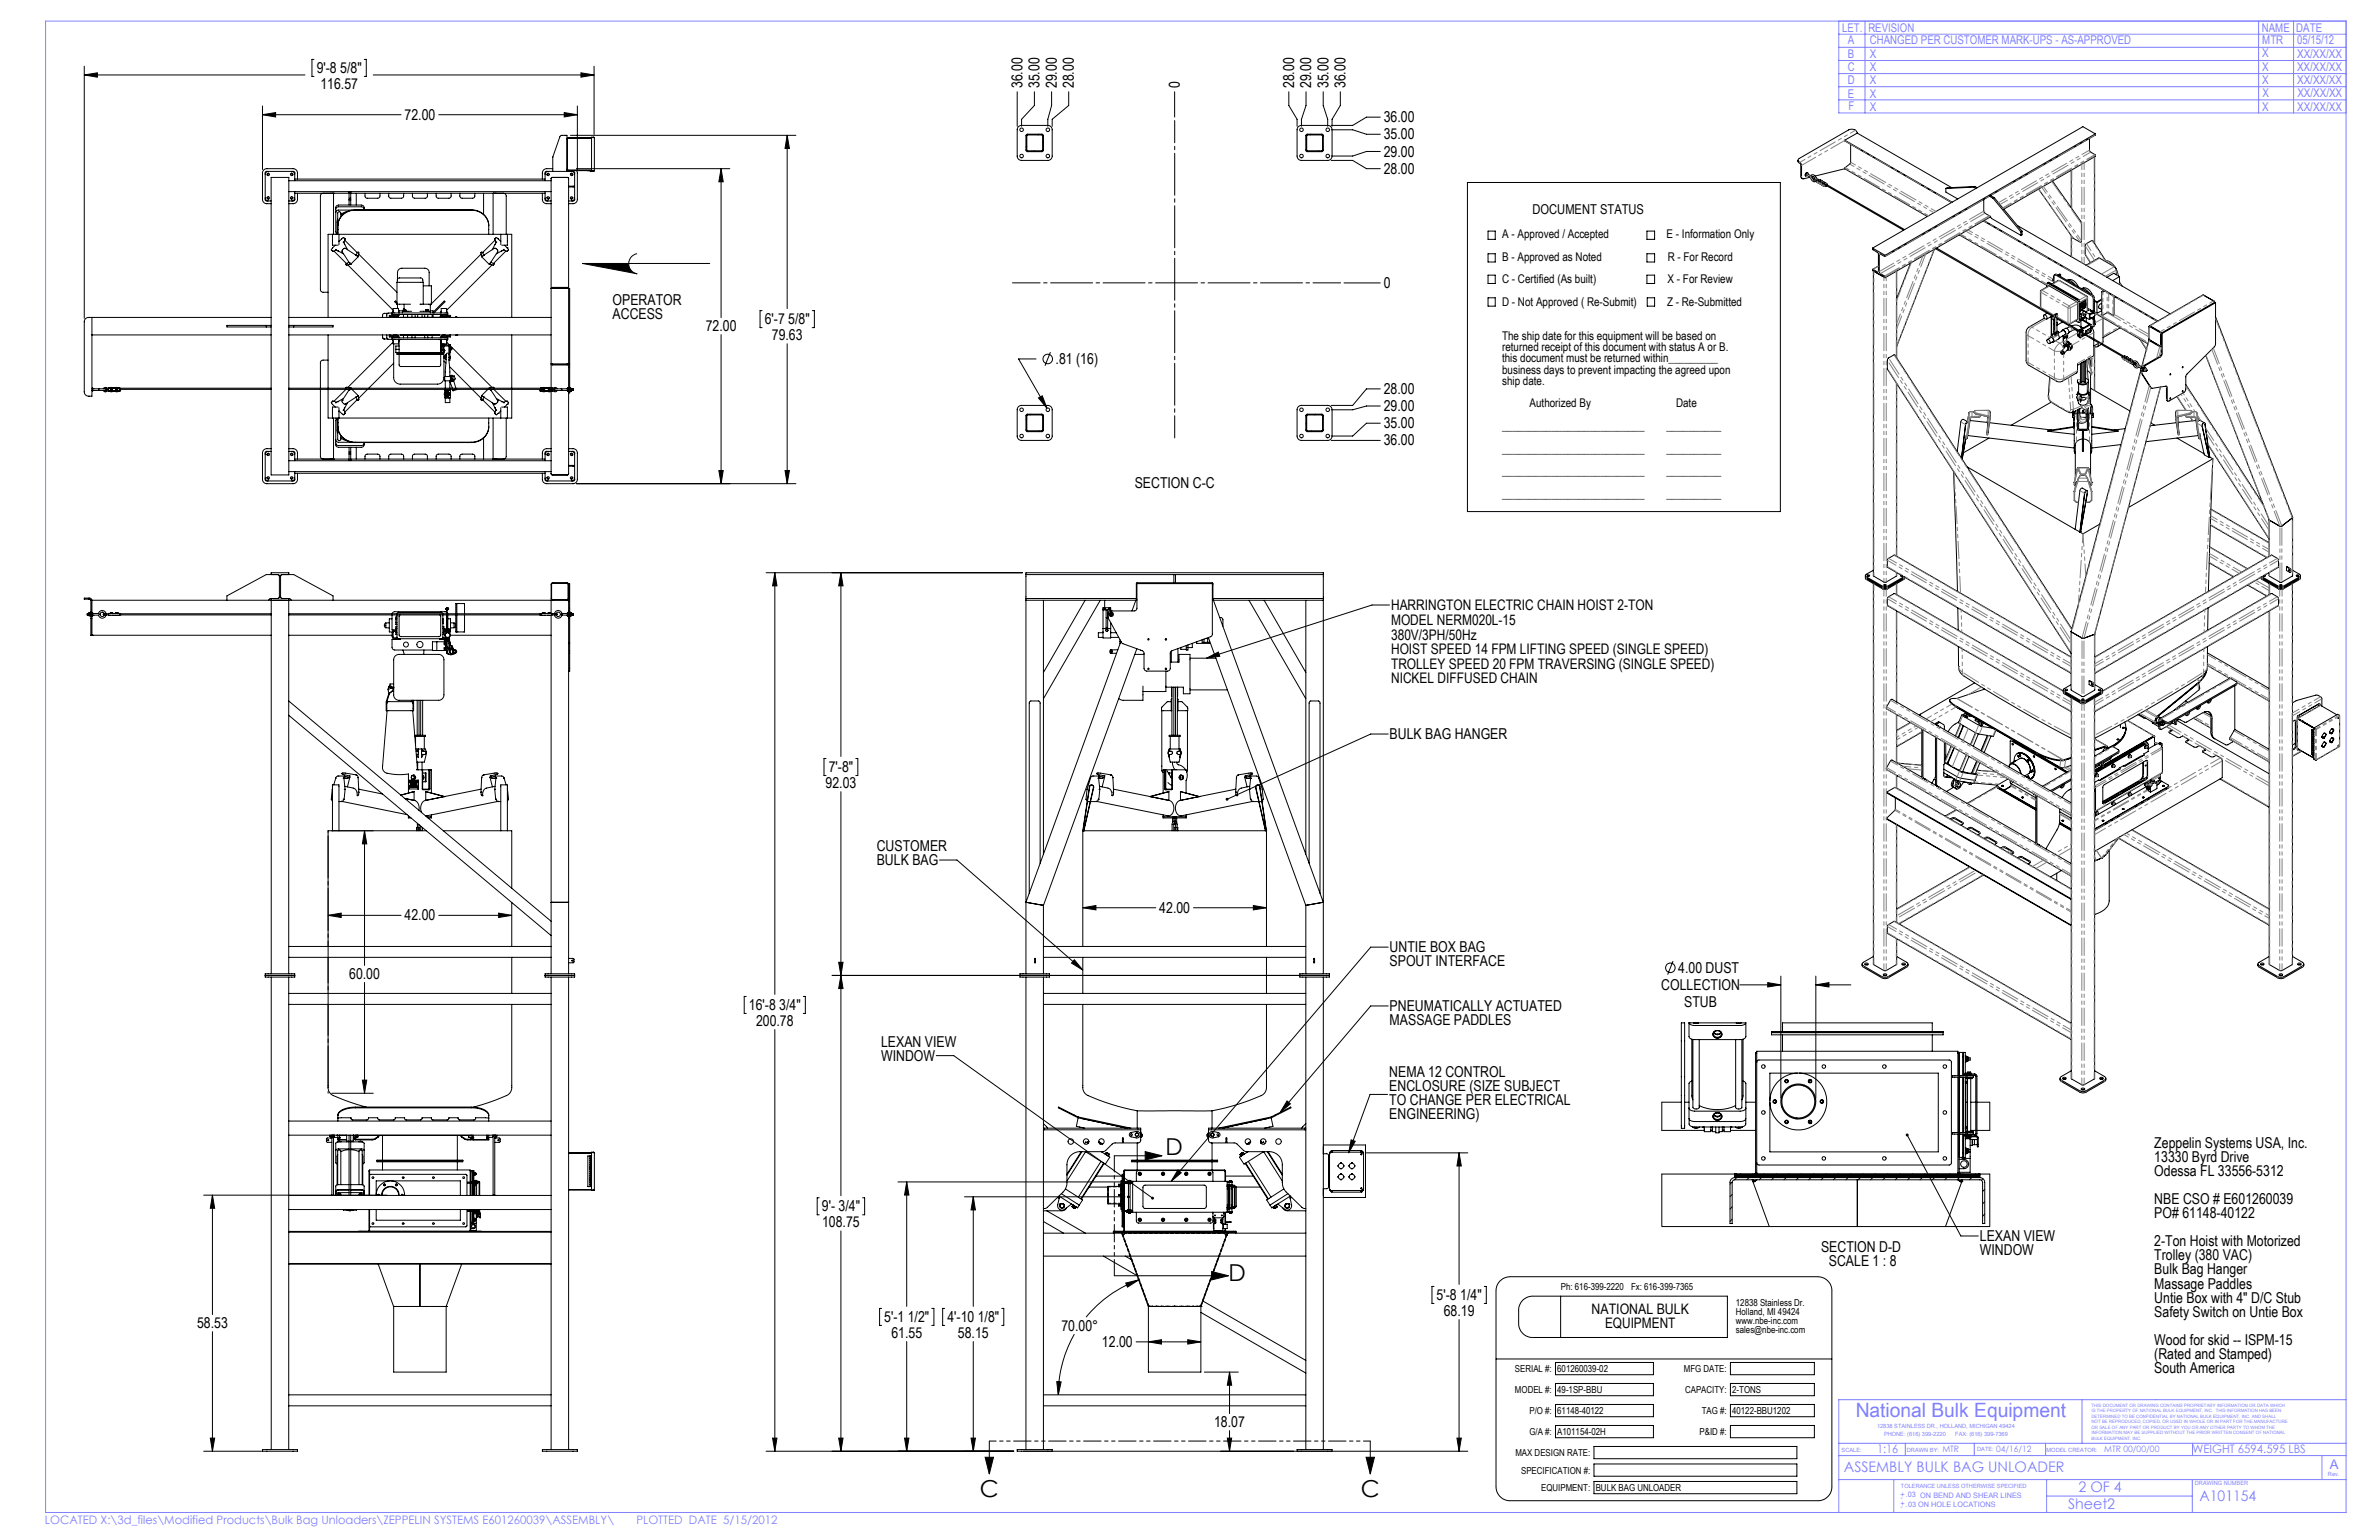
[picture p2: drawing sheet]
<svg xmlns="http://www.w3.org/2000/svg" width="864mm" height="559mm" viewBox="0 0 864 559" stroke-linecap="round" stroke-linejoin="round" font-family="sans-serif">
<defs><g id="words">
<g font-size="8.5">
<text x="423.1" y="419.1">D</text>
<text x="446" y="464.9">D</text>
<text x="355.7" y="543.1">C</text>
<text x="494" y="543.1">C</text>
</g>
<text font-size="7.2" fill="#8080ff" x="673.6" y="514.3">National Bulk Equipment</text>
<g font-size="5.5">
<text x="115" y="26.5">9'-8 5/8&quot;</text>
<text x="116.3" y="32.4">116.57</text>
<text x="371.1" y="32" transform="rotate(-90 371.1 32)">36.00</text>
<text x="377.4" y="32" transform="rotate(-90 377.4 32)">35.00</text>
<text x="383.6" y="32" transform="rotate(-90 383.6 32)">29.00</text>
<text x="389.8" y="32" transform="rotate(-90 389.8 32)">28.00</text>
<text x="428.3" y="32" transform="rotate(-90 428.3 32)">0</text>
<text x="469.7" y="32" transform="rotate(-90 469.7 32)">28.00</text>
<text x="476" y="32" transform="rotate(-90 476 32)">29.00</text>
<text x="482.2" y="32" transform="rotate(-90 482.2 32)">35.00</text>
<text x="488.4" y="32" transform="rotate(-90 488.4 32)">36.00</text>
<text x="146.9" y="43.5">72.00</text>
<text x="502.3" y="44.3">36.00</text>
<text x="502.3" y="50.6">35.00</text>
<text x="502.3" y="56.8">29.00</text>
<text x="502.3" y="63.1">28.00</text>
<text x="502.3" y="104.5">0</text>
<text x="222.4" y="110.6">OPERATOR</text>
<text x="222.4" y="115.7">ACCESS</text>
<text x="277.6" y="117.6">6'-7 5/8&quot;</text>
<text x="256.2" y="120.2">72.00</text>
<text x="280.2" y="123.5">79.63</text>
<text x="383.2" y="132.1">.81 (16)</text>
<text x="502.3" y="142.9">28.00</text>
<text x="502.3" y="149.2">29.00</text>
<text x="502.3" y="155.4">35.00</text>
<text x="502.3" y="161.7">36.00</text>
<text x="411.9" y="177.1">SECTION C-C</text>
<text x="504.5" y="268.2">BULK BAG HANGER</text>
<text x="300.8" y="280.2">7'-8&quot;</text>
<text x="299.7" y="286">92.03</text>
<text x="318.3" y="308.7">CUSTOMER</text>
<text x="318.3" y="313.8">BULK BAG</text>
<text x="146.9" y="334">42.00</text>
<text x="420.8" y="331.2">42.00</text>
<text x="504.5" y="345.6">UNTIE BOX BAG</text>
<text x="504.5" y="350.7">SPOUT INTERFACE</text>
<text x="609.2" y="353">4.00 DUST</text>
<text x="126.8" y="355.2">60.00</text>
<text x="603.1" y="359.2">COLLECTION</text>
<text x="611.4" y="365.4">STUB</text>
<text x="271.9" y="366.5">16'-8 3/4&quot;</text>
<text x="504.5" y="366.9">PNEUMATICALLY ACTUATED</text>
<text x="274.4" y="372.4">200.78</text>
<text x="504.5" y="372">MASSAGE PADDLES</text>
<text x="319.9" y="379.7">LEXAN VIEW</text>
<text x="319.9" y="384.8">WINDOW</text>
<text x="504.3" y="390.7">NEMA 12 CONTROL</text>
<text x="504.3" y="395.9">ENCLOSURE (SIZE SUBJECT</text>
<text x="504.3" y="401">TO CHANGE PER ELECTRICAL</text>
<text x="504.3" y="406.1">ENGINEERING)</text>
<text x="782" y="416.4">Zeppelin Systems USA, Inc.</text>
<text x="782" y="421.5">13330 Byrd Drive</text>
<text x="782" y="426.6">Odessa FL 33556-5312</text>
<text x="782" y="436.9">NBE CSO # E601260039</text>
<text x="298.3" y="439.5">9'- 3/4&quot;</text>
<text x="782" y="442">PO# 61148-40122</text>
<text x="298.4" y="445.4">108.75</text>
<text x="661.1" y="454.1">SECTION D-D</text>
<text x="718.7" y="450.4">LEXAN VIEW</text>
<text x="718.7" y="455.5">WINDOW</text>
<text x="782" y="452.2">2-Ton Hoist with Motorized</text>
<text x="663.9" y="459.2">SCALE 1 : 8</text>
<text x="782" y="457.3">Trolley (380 VAC)</text>
<text x="782" y="462.4">Bulk Bag Hanger</text>
<text x="782" y="467.5">Massage Paddles</text>
<text x="521.5" y="471.7">5'-8 1/4&quot;</text>
<text x="782" y="472.7">Untie Box with 4&quot; D/C Stub</text>
<text x="321" y="479.7">5'-1 1/2&quot;</text>
<text x="343.9" y="479.7">4'-10 1/8&quot;</text>
<text x="524.1" y="477.6">68.19</text>
<text x="782" y="477.8">Safety Switch on Untie Box</text>
<text x="71.5" y="482">58.53</text>
<text x="323.6" y="485.6">61.55</text>
<text x="347.7" y="485.6">58.15</text>
<text x="385.3" y="482.9">70.00°</text>
<text x="400" y="488.8">12.00</text>
<text x="782" y="488">Wood for skid -- ISPM-15</text>
<text x="782" y="493.1">(Rated and Stamped)</text>
<text x="782" y="498.2">South America</text>
<text x="440.7" y="517.9">18.07</text>
</g>
<g font-size="5.3">
<text x="505" y="221.5">HARRINGTON ELECTRIC CHAIN HOIST 2-TON</text>
<text x="505" y="226.8">MODEL NERM020L-15</text>
<text x="505" y="232.1">380V/3PH/50Hz</text>
<text x="505" y="237.4">HOIST SPEED 14 FPM LIFTING SPEED (SINGLE SPEED)</text>
<text x="505" y="242.7">TROLLEY SPEED 20 FPM TRAVERSING (SINGLE SPEED)</text>
<text x="505" y="248">NICKEL DIFFUSED CHAIN</text>
</g>
<g font-size="5.3" fill="#8080ff">
<text x="669.3" y="533.9">ASSEMBLY BULK BAG UNLOADER</text>
<text x="754.5" y="541.3">2 OF 4</text>
<text x="798.5" y="544.8">A101154</text>
<text x="750.8" y="547.5">Sheet2</text>
</g>
<g font-size="5.2">
<text x="577.7" y="476.8">NATIONAL BULK</text>
<text x="582.6" y="481.7">EQUIPMENT</text>
</g>
<text font-size="4.9" x="556.3" y="77.6">DOCUMENT STATUS</text>
<text font-size="4.8" fill="#8080ff" x="845.7" y="533.2">A</text>
<g font-size="4.4" fill="#8080ff">
<text x="668.8" y="11.5">LET.</text>
<text x="678.2" y="11.5">REVISION</text>
<text x="821.1" y="11.5">NAME</text>
<text x="833.6" y="11.5">DATE</text>
<text x="670.8" y="15.9">A</text>
<text x="678.8" y="15.9">CHANGED PER CUSTOMER MARK-UPS - AS-APPROVED</text>
<text x="821.2" y="16.1">MTR</text>
<text x="833.9" y="15.9">05/15/12</text>
<text x="670.8" y="20.9">B</text>
<text x="678.8" y="20.9">X</text>
<text x="821.2" y="20.8">X</text>
<text x="833.9" y="20.9">XX/XX/XX</text>
<text x="670.8" y="25.9">C</text>
<text x="678.8" y="25.6">X</text>
<text x="821.2" y="25.8">X</text>
<text x="833.9" y="25.6">XX/XX/XX</text>
<text x="670.8" y="30.6">D</text>
<text x="670.8" y="35.4">E</text>
<text x="678.7" y="35.4">X</text>
<text x="678.8" y="30.6">X</text>
<text x="821.2" y="30.7">X</text>
<text x="821.3" y="35.3">X</text>
<text x="833.9" y="30.6">XX/XX/XX</text>
<text x="834" y="35.3">XX/XX/XX</text>
<text x="671" y="40">F</text>
<text x="678.7" y="40.2">X</text>
<text x="821.2" y="40.2">X</text>
<text x="833.9" y="40.2">XX/XX/XX</text>
</g>
<g font-size="4.4">
<text x="545.3" y="86.4">A - Approved / Accepted</text>
<text x="605" y="86.4">E - Information Only</text>
<text x="545.3" y="94.6">B - Approved as Noted</text>
<text x="605.4" y="94.6">R - For Record</text>
<text x="545.3" y="102.8">C - Certified (As built)</text>
<text x="605.4" y="102.8">X - For Review</text>
<text x="545.3" y="111">D - Not Approved ( Re-Submit)</text>
<text x="605.1" y="111">Z - Re-Submitted</text>
<text x="545.3" y="123.3">The ship date for this equipment will be based on</text>
<text x="545.3" y="127.4">returned receipt of this document with status A or B.</text>
<text x="545.3" y="131.5">this document must be returned within_________</text>
<text x="545.3" y="135.5">business days to prevent impacting the agreed upon</text>
<text x="545.3" y="139.6">ship date.</text>
<text x="555.2" y="147.8">Authorized By</text>
<text x="608.4" y="147.8">Date</text>
<text x="545.3" y="156">__________________________</text>
<text x="605" y="156">__________</text>
<text x="545.3" y="164.2">__________________________</text>
<text x="605" y="164.2">__________</text>
<text x="545.3" y="172.4">__________________________</text>
<text x="605" y="172.4">__________</text>
<text x="545.3" y="180.6">__________________________</text>
<text x="605" y="180.6">__________</text>
</g>
<g font-size="4.2" fill="#8080ff">
<text x="681.4" y="527.2">1:16</text>
<text x="795.9" y="527.3">WEIGHT 6594.595 LBS</text>
<text x="16.3" y="553">LOCATED X:\3d_files\Modified Products\Bulk Bag Unloaders\ZEPPELIN SYSTEMS E601260039\ASSEMBLY\</text>
<text x="231" y="553">PLOTTED DATE 5/15/2012</text>
</g>
<g font-size="3.5">
<text x="566.6" y="468.2">Ph: 616-399-2220</text>
<text x="592.1" y="468.2">Fx: 616-399-7365</text>
<text x="630.1" y="473.8">12838 Stainless Dr.</text>
<text x="630.1" y="477.2">Holland, MI 49424</text>
<text x="630.1" y="480.5">www.nbe-inc.com</text>
<text x="630.1" y="483.9">sales@nbe-inc.com</text>
<text x="550" y="497.9">SERIAL #:</text>
<text x="565.3" y="497.8">601260039-02</text>
<text x="611.2" y="497.9">MFG DATE:</text>
<text x="550" y="505.5">MODEL #:</text>
<text x="565.3" y="505.4">49-1SP-BBU</text>
<text x="611.7" y="505.5">CAPACITY:</text>
<text x="628.8" y="505.4">2-TONS</text>
<text x="555.2" y="513.1">P/O #:</text>
<text x="565.3" y="513">61148-40122</text>
<text x="617.8" y="513.1">TAG #:</text>
<text x="628.8" y="513">40122-BBU1202</text>
<text x="555.2" y="520.7">G/A #:</text>
<text x="565.3" y="520.6">A101154-02H</text>
<text x="617" y="520.7">P&amp;ID #:</text>
<text x="550.1" y="528.4">MAX DESIGN RATE:</text>
<text x="552.2" y="534.7">SPECIFICATION #:</text>
<text x="559.5" y="541.1">EQUIPMENT:</text>
<text x="579.3" y="541">BULK BAG UNLOADER</text>
</g>
<g font-size="3.2" fill="#8080ff">
<text x="705.1" y="526.8">MTR</text>
<text x="724.6" y="527">04/16/12</text>
<text x="763.8" y="527">MTR 00/00/00</text>
</g>
<g font-size="2.7" fill="#8080ff">
<text x="689.9" y="543">+.03 ON BEND AND SHEAR LINES</text>
<text x="689.9" y="544.2">-</text>
<text x="689.9" y="546.3">+.03 ON HOLE LOCATIONS</text>
<text x="689.9" y="547.5">-</text>
</g>
<g font-size="2.1" fill="#8080ff">
<text x="681.4" y="518.1">12838 STAINLESS DR., HOLLAND, MICHIGAN 49424</text>
<text x="683.9" y="521.1">PHONE: (616) 399-2220</text>
<text x="709.8" y="521.1">FAX: (616) 399-7369</text>
<text x="668.5" y="526.8">SCALE:</text>
<text x="692.2" y="526.8">DRAWN BY:</text>
<text x="717.7" y="526.6">DATE:</text>
<text x="742.9" y="526.7">MODEL CREATOR:</text>
<text x="690.1" y="539.9">TOLERANCE UNLESS OTHERWISE SPECIFIED</text>
<text x="796.8" y="538.8">DRAWING NUMBER</text>
<text x="845.1" y="535.7">Rev.</text>
</g>
<g font-size="1.6" fill="#8080ff">
<text x="759.2" y="510.5">THIS DOCUMENT OR DRAWING CONTAINS PROPRIETARY INFORMATION OR DATA WHICH</text>
<text x="759.2" y="514.5">DETERMINED TO BE CONFIDENTIAL BY NATIONAL BULK EQUIPMENT, INC. AND SHALL</text>
<text x="759.2" y="512.5">IS THE PROPERTY OF NATIONAL BULK EQUIPMENT, INC. THIS INFORMATION HAS BEEN</text>
<text x="759.2" y="518.5">OR SALE OF ANY PART OR PRODUCT BY YOU OR ANY OTHER PARTY TO WHOM THE</text>
<text x="759.2" y="516.5">NOT BE REPRODUCED, COPIED, OR USED IN WHOLE OR IN PART FOR THE MANUFACTURE</text>
<text x="759.2" y="520.5">INFORMATION MAY BE SUPPLIED WITHOUT THE PRIOR WRITTEN CONSENT OF NATIONAL</text>
<text x="759.2" y="522.4">BULK EQUIPMENT, INC.</text>
</g>
</g></defs>
<g fill="none" stroke="#000" stroke-width=".36">
<path d="M30.6 27.2l4.7-.8v1.6zM30.6 24v91.5M30.6 27.2h80.1M95.3 38.5v23M114 21.6h-.8v6.1h.8M132.2 21.6h.8v6.1h-.8M135.5 27.2h80.2M209.6 38.5v23M210.9 26.4l4.8 .8-4.8 .8zM215.7 24v24.8M369.3 33.3v12.5M375.5 33.3v5l-4.7 5v2.5"/>
<path d="M381.7 33.3v5l-1.3 5v2.5M387.9 33.3v5l-5.9 5v2.5M426.4 33.3v9.2M467.9 33.3v5l3 5v2.5M474.1 33.3v5l-1.7 5v2.5M480.3 33.3v5l1.7 5v2.5M486.6 33.3v5l-3 5v2.5M95.3 41.6l4.7-.7v1.5zM95.3 41.6h50.3M159.3 41.6h50.3M204.8 40.9l4.8 .7-4.8 .8zM205.8 50.2v11.5"/>
<path d="M206.2 50l-.3 .2 .3-.1M206.2 50.1l-.1 .1M206.2 50v.1M206.2 50.1h8.5M206.2 50h8.5M207.1 49.1h81.8M214.7 49.9h.8M215.5 49.9l.3 .1M215.5 49.8l.3 .2M215.5 49.9h.1M215.5 49.8h-.8v12.3h.8M215.5 49.8v.1"/>
<path d="M215.8 50v11.9M285.7 49.1l.9 4.8h-1.6zM285.7 49.1v62.9M369.8 45.9l.9-.4h9.9l1 .5 .4 .9v9.9l-.6 1-.8 .4h-9.9l-1.1-.5-.3-.9v-9.9zM372.6 48.9l5.7-.2 .4 .2 .1 5.6-.3 .4h-5.9zM372.7 53.1l-.3 .2M372.8 49.1l5.5-.1 .1 5.6-5.5 .1zM375.5 54.7l-.3 .3M377.1 48.7l-.3 .3M378.8 51.5l-.3 .3M471.4 45.9l.9-.4h9.9l1 .5 .4 .9v9.9l-.6 1-.8 .4h-9.9l-1.1-.5-.3-.9v-9.9zM474.2 48.9l5.7-.2 .4 .2 .1 5.6-.3 .4h-5.9z"/>
<path d="M474.3 50.2l-.3 .4M474.4 49.1l5.5-.1 .1 5.6-5.5 .1zM474.4 54.6l-.2 .3M475.9 48.7l-.3 .3M478.8 54.7l-.3 .3M480.2 48.9l-.2 .2M480.4 53.2l-.3 .3M483.2 58.2h7.8l5 3h5.1M483.2 47.1h7.8l5 1.6h5.1M501.1 55h-5.1l-5 1.6h-7.8M501.1 42.5h-5.1l-5 3h-7.8M652.7 58.2v.6l1 1v4.3l.6 .7"/>
<path d="M669.7 50.9v.3l38.7 22.3M669.7 50.9l39 22.5M671.8 52.4v6.5l-.4 .6-1.7 1.4v.3M674.2 48.3a2.07 2.07 0 0 0-3.1-1.2l-18 10.4a.9 .9 0 0 0-.4 1 .9 .9 0 0 0 .9 .7l.4 .7v4.4l.2 .5 .4 .1 2.5-.6M674.2 48.3l34.3 19.8M674.2 48.3l-4.5 2.6M758.5 50.2v4.5l.4 .5 1.6 .9 .1 .6-33.2 19.2M760.4 56.9v31.5M760.6 48.6v.4l-76.4 44.1M760.6 48.6l-76.3 44M760.6 48.6l-4.5-2.6-76.3 44M96.3 72l.1 .7 .8 .2"/>
<path d="M96.9 71.7l.6 .5M97.2 62.2l-.8 .2-.1 .7M97.5 62.9l-.6 .5M98.4 64.4h6.4v107.9h-6.4zM104.8 69.5h95.3M104.8 65.6h95.3M105.8 62.9l.5 .5M106.1 62.2l.7 .1 .2 .8M106.3 71.7l-.5 .5M107 72l-.2 .8-.7 .1M107 65.6l-.1-2.6-.7-.8-9.4 .2-.5 .7v8.9l.7 .9h1.4M107 69.5l-.2 2.9-.6 .5h-1.4"/>
<path d="M107 65h90.9M107 70.1h19.7M108 70.1v2.4l-.4 .9-.8 .5h-2M108 65l-.1-2.6-.4-.8-.7-.4h-10.1l-.9 .4-.5 1v10.1l.4 .7 .8 .5h1.9M117.3 70.1l-.7 .3-.3 .6v34.2l.7 .8h2.1M119.9 70.1h1.2M120.5 70.1h.1M121.1 70.1h.1M121.1 70.1v14.9M121.9 75.7l.1-.8 .9-.5h8.2l.9 .4 .2 .9M122.6 79.4l-.2 5.2M123.7 78.7v-1.4a.57 .57 0 0 0-.5-.5 .57 .57 0 0 0-.6 .5v7.2"/>
<path d="M126.2 76.7l-2.5 1.1M126.7 69.5v2.8M126.7 72.3v2.1M126.7 69.9h.6M126.7 72.3h.6M127.3 69.5v2.8M127.3 72.3v2.1M127.3 70.1h70.6M127.8 76.2h-5.1l-.6 .4-.2 .5M129.3 70.1v4.3M132.2 76.1l-.2-.7-.7-.4h-8.6l-.5 .3-.3 .5v8.4l.3 .5M132.5 70.1v1.3l.8 .5 4.2-.1 .4-.4v-1.3"/>
<path d="M141.1 70.1v1.3l.8 .5 4.3-.1 .3-.7v-1M149.7 70.1l.1 1.3 .7 .5 4.3-.1 .4-.5v-1.2M158.3 70.1l.1 1.3 .7 .5 4.3-.1 .4-.5v-1.2M166.9 70.1l.1 1.3 .7 .5 4.3-.1 .4-.5v-1.2M175.5 70.1v7.7M179 70.1h1.2M179 70.1h.1M179 70.1v14.9M179.6 70.1h.1M182.8 70.1l.7 .3 .3 .6v14M196.9 70.1v2.4l.4 .9 1 .5h1.8M197.9 65.6v-2.6l.7-.8 9.5 .2 .5 .9v8.5l-.2 .6-.6 .5h-1.4"/>
<path d="M197.9 69.5l.1 2.9 .6 .5h1.5M197.9 72v.7l.9 .2M198.5 71.7l.6 .5M198.8 62.2l-.8 .2-.1 .7M199.1 62.9l-.6 .5M200.7 62.2v-5.2l2.5-7.4 .7-.5h1.9v13.1M200.7 61.2h-2.4l-.9 .4-.5 1v2.4M206.1 61.7l.1 .1M206.2 61.8l-.3-.1 .3 .2M206.2 61.8v.1M206.2 61.8h8.5M206.2 61.9h8.5l-.2 .1"/>
<path d="M206.4 67.6h2v.2h-2M207.4 62.9l.5 .5M207.7 62.2l.7 .1 .2 .8M207.9 71.7l-.5 .5M208.6 72l-.2 .8-.7 .1M209.3 61.2h55.6M209.3 61.9l.3 .7-.1 10.1-.4 .8-.7 .4h-2M213.4 61.9l1 .1v.3l.1-.3M214.2 61.9l.3 .1M214.5 62h1M215.5 62v.1M215.6 62h-.1"/>
<path d="M215.8 61.9l-.3 .1M215.8 61.9l-.3 .2M261.8 61.2l.7 4.8h-1.6zM261.8 61.2v54.1M532.7 66.2h113.6v119.4h-113.6zM655.6 63.5h.1M655.6 63.5l.4 .2M655.9 63l.4 .2M656 63h.1M656 63.7l1.3 .7a1.34 1.34 0 0 0 1.9 1.3M656.1 63h-.4l-.1 .5M656.1 62.6a.77 .77 0 0 0-.7 .4 .77 .77 0 0 0 .1 .9"/>
<path d="M656.1 62.6l.1 .1M656.3 63.2a.44 .44 0 0 0-.4-.6 .44 .44 0 0 0-.4 .5l-.1 .7 .6-.1M656.3 63.2l1.1 .6M657.3 64a1.01 1.01 0 0 1 1.2-.6 1.01 1.01 0 0 1 .7 1.1l.2 .9M657.3 64.3h.1M658.2 64.1h-.3M658.3 65.2a.63 .63 0 0 1-.5-.6 .63 .63 0 0 1 .3-.6l.5 .5 .2 .7M658.7 64.7a.58 .58 0 0 0-.3 .7 .58 .58 0 0 0 .8 .3l.3 .2M658.8 65.1l.9 .4M659.3 64.6l.9 .6M659.4 65.1l.4 .3M659.5 65.6v.4l.5 .5 2.3 1.2"/>
<path d="M659.5 65.6l2.8 1.6M659.6 65.6l1.6 .9M659.6 65.6h-.1M659.6 65.5l.4 .3M659.6 65.5v.1M659.8 65.7l.2 .2M660 65.8l.6 .3M660 65.9l.2 .1M660 65.8v.1M660.3 65.2l1 .3 1.9 1.2M660.3 65.5l.2 .4M660.3 65.5l.2 .2"/>
<path d="M660.3 65.2l.2 .1M660.3 65.2h.1M660.5 65.5l.1 .1a.51 .51 0 0 1 .9 .2l.5 .3M660.5 65.5h.1M660.5 65.3h.1M660.5 65.4l.3 .1zM660.5 65.7v.2M660.5 65.3l-.3-.1-.6 .3M660.6 66.1l.9 .5M660.6 66.1v.1M660.9 65.7v.2M660.9 65.9h-.4"/>
<path d="M660.9 65.7h-.4M661 65.5l1 .6M661 65.5l-.1 .4M661 65.5h-.7M661 65.5l-.1 .2M661.2 66.5l1.2 .7M661.2 66.5l.3 .2M661.5 66.6l.6 .3M661.5 66.7l.1 .2M661.5 66.6v.1M661.7 66.4l.3 .3M661.7 66.4l.3 .1"/>
<path d="M661.9 66.3h.3M661.9 66.3l.3 .1zM662 66.5v.2M662.1 66.9l.3 .2M662.1 66.9v.1M662.3 66.2l.8 .6M662.3 66.5v.2M662.3 66.7h-.3M662.3 66.5h-.3M662.3 67.2v.4h.3M662.4 66.3l.6 .5M662.4 66.3l-.1 .4"/>
<path d="M662.4 66.3l-.7 .1M662.4 66.3l-.1 .2M662.4 67.5v.1M662.4 67.5l.3 .2M662.4 67.2h-.1M662.4 67.2h.1M662.4 67.6h.1M662.4 67.1v.4M662.9 67.3h.1M662.9 67.3l-.3-.2 28.4 16.4M663 67.3l-.1 .1M663 66.9l28.4 16.4"/>
<path d="M663 66.8l-.6 .3M663 66.8v.1M663 66.9l-.6 .3M663.1 66.8v.2M663.2 66.7v.3M663.2 66.7l-.1 .1M669.6 61.2h.1M669.6 61.2l-10.7 2.7M669.7 61.2l30 17.4M706.4 68.4v1.3l4.3 2.5M716.5 67.9l-10.1 .5M716.5 67.9l.8 .5"/>
<path d="M716.9 67.7l-.4 .2M716.9 67.7l.8 .4M716.9 67.7l-10.1 .5-.4 .2M720.1 72.4v4.2l.4 .8 2 1.1 .4 .8 10.7 6.1M722.2 71.2l1.3 .8M722.6 78.7l-38.3 22.1M722.6 71l1.3 .7M723.5 72l10.1 12.1M723.9 71.7l-.4 .3M723.9 71.7l10.1 12.2M745.1 65.7l10.3 14.8 .2 7-.3 .5-2.9-1.7-12.4-17.7M751.9 61.8v13.6"/>
<path d="M120.7 85v4h2M120.7 90.9v.2M120.7 91.1v.1M120.7 90l-.4 .6 .4 .5M120.7 90h.1M121.2 91.1l4.5 4.5M121.7 89l-1 1M121.9 90.5l.1 .2M122.7 84.5l-.7 .5M122.7 85v-3.2a6.1 6.1 0 0 1 6.3-5.7h42.1a6.1 6.1 0 0 1 6.3 5.7v3.2M122.7 81.9a6.1 6.1 0 0 1 6.3-5.6h42.1a6.1 6.1 0 0 1 6.3 5.6M122.7 91.1l2 1"/>
<path d="M122.7 91.1l-.6-.3-1.4 .4M122.8 90.9l-.1 .2M123 85v3.8M124 86.6v.1M124 86.7l-1 .9M124.2 91.4l2.6 3.8M124.2 91.4h.1M124.5 87.8l.3 .1M125 86.6h.2M125.1 88.7h.1M125.1 88.7h-.1M125.1 88.7l1.1 1.9"/>
<path d="M125.1 87.1l4.5 4.6M125.2 86.6l-.4 1.5 .3 .6M125.2 86.6l-.5-.4-.7 .4M125.5 90.2h-.7l-.6 .6v.6M125.5 90.2h.1M125.5 90.2l3.8 2.5M125.7 95.9v.2M125.7 95.6v.5M125.7 95.6h.1M126.3 96.1l16.4 16.5M126.6 95.1l-.9 .5M126.8 95.3l.2 .4"/>
<path d="M126.8 95.3h.1M126.9 95.2l-.1 .1M127 95.8l.2 .1M127.2 96h.1M127.2 95.9l-1.5 .2M129.3 92.7h.1M129.4 92.7l.4 .2M129.4 92.7h.1M129.4 92.7l-.1 .2M129.6 91.7l.4-.2 .3 .2-.3 1.4M129.6 91.7l-.4 .8M129.6 91.7h.1"/>
<path d="M129.9 91.6h.3M129.9 92.9l.1 .2M130 93.1l-2.8 2.8M130 93.1h.1M130.2 92.2l13.9 13.9M174.7 92.2l-18.1 18M174.7 91.6l.5 .1M174.7 91.6h.2M174.7 91.6l.1 1.5M174.8 93.1l2.9 2.8M174.8 93.1h.1M174.9 92.9l-.1 .2"/>
<path d="M175.2 91.7l.5 .8M175.2 91.7h.1M175.5 92.7v.2M175.5 92.7l-.4 .2M175.5 92.7h.1M177.7 95.9l1.4 .2M177.7 96h.1M177.9 95.8l-.2 .1M177.9 95.2l.2 .1M178.1 95.3l-.2 .4M178.1 95.2v.1M178.2 95.1l.9 .5"/>
<path d="M178.6 96.1l-16.5 16.5M179.1 95.6l.2 .2-.2 .3M179.1 95.6h.1M179.2 95.9v.2M179.4 90.2l.5-.1 .7 .6v.7M179.4 90.2h.1M179.4 90.2l-3.9 2.5M179.7 86.6l.3 1.5-.3 .6M179.7 86.6h.2M179.7 86.6l.5-.4 .6 .4M179.7 87.1l-4.5 4.6M179.7 88.7l-1 1.9"/>
<path d="M179.7 88.7h.2M180.3 87.8l-.2 .1M180.6 91.4l-2.5 3.8M180.6 91.4h.1M180.8 86.6v.1M180.8 86.7l1 .9M181.8 85v3.8M182 90.9l.1 .2M182.1 91.1h.1M182.1 91.1l-1.9 1M183 90.5l-.1 .2M183.2 89l.9 1"/>
<path d="M183.7 91.1l-4.6 4.5M184.1 90h.1M184.1 90l.5 .5M184.2 85v4h-2.1M184.2 90.9v.2M184.5 90.5l-.4 .7-1.4-.4-.6 .3M231.2 92a3.7 3.7 0 0 0-3 3.7 3.7 3.7 0 0 0 3 3.6l-19.7-3.7h46.1M540.2 92.1h2.6v3h-2.6zM540.2 83.9h2.6v3h-2.6zM540.2 99.8h2.6v3.1h-2.6zM597.9 92.1h2.7v3h-2.7zM597.9 83.9h2.7v3h-2.7z"/>
<path d="M597.9 99.8h2.7v3.1h-2.7zM679.8 90v.6l1.8 1 .3 .5v6.4l-.4 .1-1.6-.9-.1 .5 4.5 2.6M679.8 90l4.5 2.6M680 98.3v110.6l3.9 2.3 .6 .1 3.9-2.3 .1-1.2M680.2 98.4l3.7 2.1M681.9 96.5l-2.1 1.2M684.3 92.6l-.1 .5-1.7-1-.3 .2v6.4l.3 .5 1.7 1 .1 .6M688.5 98.4v31.5M693.6 95.4l-5.1 13M702.2 90.5l-13.7 35.2M702.6 90.2l42.4 24.5M703 90l42.6 24.6"/>
<path d="M711.2 85.2l31.8 18.4M720 80.2l63.1 36.4M720.2 80l63.1 36.5M732.4 81.8l55.4 32.1M733.6 84.1v1.3M734 83.9l-.4 .2M734 83.9v1.3l-.4 .2M745.8 99.8l.8-.3 13 7.5M748 99.6l-.3-.2-.6 .4M748 99.6l-.6 .4M748 99.6v.7M751.9 85.5v7.6"/>
<path d="M757.2 96.2l4.9-2.6 5.5 3.2 .6 .9v2M763.7 94.6a5.4 5.4 0 0 1 5.1 4.9l.1 .6M764.3 94.5l-4.9-7.3-2 1.2-.4 .9v3.2l1.8 2.8M31.1 115.6l.7-.4h1.6l-.1 28.6a2.01 2.01 0 0 1-2.7-1.6v-25.6zM33.4 115.2h65M96.7 118.1v.5M98.4 118.1h-16v.5h16M104.8 118.1h16.1v.5h-16.1M104.8 115.2h95.3M106.6 118.1v.5M119.1 115.2v-30.2h66.7v30.2M140.8 113.7h-1.5a1.15 1.15 0 0 0-.4 1.5"/>
<path d="M142.3 113.6l-1.6 .1-.3 .5v1M142.3 113.6h20.3v.5h-20.3zM142.4 114.1l.1 .3M142.7 112.9l-.3 .7M142.7 113.6v-1.7h2v1.7M142.7 114.1v.3M142.9 114.9v.3M144.1 110.4v-8h9.5v8M144.1 110.4h4.9M144.1 109.7l-.5-.5-.3 .3 .8 .8M144.1 110.4l.2 .1M144.2 102.4l.1-.8a1.76 1.76 0 0 1 2.2-.7h5.4a1.3 1.3 0 0 1 1.6 .7v.8"/>
<path d="M144.3 101.4l.1-3 .4-.7 .7-.3h9.1l.9 .6 .3 .7v5M144.3 110.4v1.5M144.5 114.4v.4h-2.8v.4M144.7 112.9l.3 .7M144.7 114.1v.3h-3.4v.8M144.7 112.8h1.7M145 114.1a1.31 1.31 0 0 1-2.2 .7M145.3 115.1h6.9M145.3 115.1v.1M146.3 113h1.1M146.4 112.9v-.5h.9v.5M146.5 114.1v1"/>
<path d="M146.7 112h-.2v.4M146.7 110.4l-.1 2.5M147.1 112.4v.5M148 114.1v1M149.4 113h-3.3v.6M149.5 114.1v1M150.7 114.1v1M151.6 114.1v1M152.2 115.1v.1M152.4 113h2M152.7 115.1h6.8M152.7 115.1v.1"/>
<path d="M153.2 114.1v1M153.6 103.7h3v6.7h-4.2M154.2 114.1v1M154.4 113h1.8M154.4 113h1.2M154.6 112.9v-.5h.9v.5M154.8 112.4v.5M155.2 112.4v.5M155.3 114.1v1M156.2 112.8h1v.8M156.2 110.4v3.2M156.5 110.4l-.3 .3"/>
<path d="M156.9 114.1v1M157.2 113.3l4.1-4.1 .2 .3-4 4.1M157.2 114.1v1M159.5 115.1v.1M159.8 114.1a1.33 1.33 0 0 0 2.3 .7M160.1 114.6l-.6 .6M160.2 112.9l-.4 .7M160.2 113.6v-1.7h1.9v1.7M160.2 114.1v.3h3.3v.8M160.4 114.4v.4h2.8v.4M162.1 112.9l.4 .7M162.1 114.1v.3"/>
<path d="M162.5 114.1l-.2 .3M165.5 115.2v-.2l.3 .2M165.8 115.2h.1M200.2 104.5l5.8-.2 .4 .4h-6.3zM200.2 104.7v-.2h6v.2M206.4 104.7h.4v27.3M276.6 112.7h-.7v6.2h.7M294.9 112.7h.7v6.2h-.7M487.9 102.7h13.2M540.2 108.1h2.6v3h-2.6zM598 108.1h2.6v3h-2.6zM742 114.3a.91 .91 0 0 1 .9 .5 .91 .91 0 0 1-.1 1.1 1.15 1.15 0 0 1-.8-1.6z"/>
<path d="M742.1 115.5l-5.5 3.1-1 1.3-.1 11.1 .4 .9 .6 .6 10 5.8 1.4 .3 6.1-3.4 .2-3.3M743.1 113.6l-1.1 .7M743.4 102.8l-.4 .2v1.2M743.4 102.8l11 6.3M743.5 102.7l-.4 .1M743.5 102.5l-.1 .3M743.5 102.5l11 6.4M743.5 102.5l.3-.1 10.9 6.3M743.6 113.4h-.1M744.5 114.9l-1.6 .9M744.6 115v7.1l-.5 .6M744.6 115l.3 .1"/>
<path d="M744.7 114.9h-.2l.1 .2M744.9 103.1l2.6-1.4 10 5.8 .3 .3v4.9M744.9 115.8l-.2 6.5-1.5 .9M744.9 115.1v.7M744.9 114.7l-.3 .1M745 115.5v.1M745.2 115.6l-.3 .2M745.3 115.1l.2 .3-.3 .2M745.3 115.1l-.3 .3 .2 .2M745.3 115l-.2 .1-.1 .4M745.4 115.1h-.3v.5M745.4 114.4h-.1"/>
<path d="M745.4 102.2h.1M745.5 100.8v.1a.9 .9 0 0 0-.1 1.3M745.5 102.7l.1-2.6 .5-.4 13.3 7.7 .5 .9v4.8M745.5 101.1l-.3 .7 .2 .4M745.5 117.4l.3 .4M745.5 114.6l-.9 .4M745.6 100.7l-.1 .1M745.6 114.5l-4.6-2.6-.3-.5v-5.8l3-1.8 10.1 5.7 .4 .6-.1 5.9-3.1 1.6-4.3-2.5M745.8 115.3v4.9l-.3 .3M745.8 116l-.3 .1h.3M745.8 114.3l-.3 .3M745.8 114.3v.1"/>
<path d="M745.9 115.2v5.1l-.2 .2-.2-.1M746.2 114.1l-.3 .1M746.4 114.7l.3-.5-.3 .4 .1 .2M746.4 114.7v.1M746.5 114.7h-.1a.29 .29 0 0 1 .1-.4 .29 .29 0 0 1 .4 .1 .29 .29 0 0 1-.3 .4M746.5 114.7l.1 .1M746.6 114.8l-1.1 .6v5M746.7 116.9v1.1M746.7 115.7l24 13.8M746.7 115.2l24.4 14.1M746.7 114.8v5.5M746.8 114l-.3-.2-.7 .5"/>
<path d="M746.8 114l-1.9 1.1M746.8 114v.3M747 115.3l-.1 .1M748.7 119.8l1.1-.7a1.2 1.2 0 0 1 1 1.9l-1.1 .6M748.7 116.8l-2 1.2M749.2 116.6h-.1M751.5 118.4l-1.3 .7M751.9 118.3l.3-.1a2.91 2.91 0 0 1 3.6 1M753.2 103.3a3.1 3.1 0 0 0-2.8-1.6l.7-.2a3.5 3.5 0 0 1 3.4 2.5M754.4 109.1l.4 .8v6.9l-.3 .2-1.1-.6M754.5 108.9l.5 .8v6.9l-.3 .3M754.5 108.9l-.1 .2"/>
<path d="M754.5 108.9l.3 .1M754.7 108.8l-.2 .1M754.7 108.7l-.2 .2M754.7 108.7l.1 .3M754.8 119.8l.3 .2M754.8 109h.1M754.8 119.8v.1M755 111.7l.4 .4M755 113.8l.5 .3M755 114.9l.5 .3M755 116.2l.4 .2M755.1 120v.1"/>
<path d="M755.2 118.6l.3 .1M755.4 115.9l3.1 1.8-3.7 2.1M755.4 115.9v2.6l.8 .5M755.5 115.2l-.5 .3M755.5 118.7v.2M755.5 118.7h-.1M755.5 112.5l.9 .1 .8 .5M755.5 112.5l-.5 .7M755.5 114.1v1.1M755.5 112.5l.9 .5M755.6 119.4l-1 .4M755.7 115.2v.6"/>
<path d="M755.9 111.2l.1 .1M755.9 111.3l.3 .1M755.9 111.5l.2 .1M756 112.2l-1 .5M756 111l.1 .1M756 119.8l.1 .1M756 110.9l.4 .2M756.1 119.9l-.3 .1v.4M756.1 110.7l.4 .2M756.1 111.2l.4 .2M756.2 110.6l.2 .1M756.2 111.5l.2 .1"/>
<path d="M756.3 110.5a.55 .55 0 0 1 .9 0 .55 .55 0 0 1-.3 .8 .59 .59 0 0 1-.9 .5 .59 .59 0 0 1 0-1zM756.3 110.5a.5 .5 0 0 1 .8 .1 .5 .5 0 0 1-.3 .7 .54 .54 0 0 1-.8 .4 .54 .54 0 0 1 .1-1zM756.3 110.5l.5 .3M756.4 113.8a.29 .29 0 0 1 .2 .4 .29 .29 0 0 1-.5 .1zM756.4 110.5l.2 .1M756.4 110.8l.4 .3M756.4 113l-.9 1.1M756.4 113l.8 .1M756.6 111h.1M756.5 111.1l.2 .1M756.5 110.4l.2 .1M756.6 115l.2 .1-1.4 .8"/>
<path d="M756.7 110.5h.1M756.7 110.5l.2 .1M756.7 114.8l.4 .2M756.9 110.7h.1M756.9 109.6a1.47 1.47 0 0 0-1.9 1.5M756.9 110.3a.97 .97 0 0 0-1.1 .2 .97 .97 0 0 0-.2 1l.4 .3M757 111.3a.93 .93 0 0 0 .3-1.1 .93 .93 0 0 0-.9-.6 1.66 1.66 0 0 0-.8 2.6l.7-.2 .6-.7M757.1 114.4v.7l1.4 .9M757.2 115.2l-1.2 .7 3 1.8M757.2 108.7l-2.2 1.1M757.2 108.7l-2.2 1.3M757.2 108.7v1.3"/>
<path d="M757.2 110.6v.9l-.8 .4M757.2 113.1v1.1l-.8 1.1-.9-.1M757.2 113.3l1.3 .7M757.3 115.3v1.4M757.8 111.9l2.1 1.2M757.8 119.8l-.6 .4M757.8 119.8v.9M758.2 112.1v.4M758.2 112.3l.2 .1M758.3 119.5l.2 .3-.7-.1-.7 .5M758.3 119.5v.4M758.4 106.3a3.1 3.1 0 0 0-2.8-1.6l.7-.2a3.3 3.3 0 0 1 3.3 2.5"/>
<path d="M758.5 114v2M758.6 112.3l-1.4 .8M758.7 119.7v.9l-.9 .1M759 113.9l.9-.1 .5-.5-.1 1.5-1.6 .4M759 119.9l-.3 .6M759 117.7l-3.9 2.3M759 117.7v1.3M759 119l-.7 .5M759 119l.1 .1M759.1 112.6l-.2-.1 .1 .5 .4-.3M759.1 119.1l-.6 .4a.4 .4 0 0 1-.1 .6 .4 .4 0 0 1-.6-.3M759.1 119.1v.8l-.4 .2"/>
<path d="M759.2 118.6l.8 1.5 .1 2.8M759.2 118.6h-.1M759.2 115.5l.7 .4M759.6 107l.7 1.1v4.7l-.4 .3M759.6 115.3l.4 .2M759.9 115.9v2.4l-.3 .4-.4-.1M759.9 113l.1 .1M760 113v.1M760 115.5v-.5l-1.5 1M760 113.1l-1.5 .9M760 115.5l.3 .1M760.2 113.2l-1.5 .9v1.5l.6-.4"/>
<path d="M760.2 112.9v.3M760.2 114.9v.7M760.2 113.1l1 .6M760.3 115.9l.3 1.9M760.3 118l-.6 .7M760.3 117.6l.3 .2M760.3 115.6v2.4M760.3 109.3l.9 .5M760.3 115.6l-.4 .3M760.4 113.6l19.3 11.1M760.6 117.8l-.3 .2M761.2 109.8v3.9"/>
<path d="M763 110.2a1.08 1.08 0 0 0-1 1.7l1 .4v-1M763 105.8v8.5l.3 .1 1.9-1 1.8 1 .4-.1M763 108.5l-1.8 1-.9-.5M763 108.8l-1.8 1M763 112.7l-1.8 1M763.4 115.4v8.7l-.2 .6M763.7 105.4l-.7 .4M764 105.6l-.7 .4-.3-.2M767.4 107.6v6.5M769.4 102.4l.9 1.4M769.4 100.4l-2.5 1.4M769.4 100.4v2.9"/>
<path d="M769.4 100.4l-2.1-1.2-2.5 1.4M769.7 119l-6.3 3.5M780.1 118.6l.2-.1 4 2.4v4.5M780.2 118.5l.3-.1 3.9 2.3v4.7M799.9 107.1l3.9 2.2 .2 .4M799.9 107.1l3.7 2.1 .3 .5M799.9 107.1h-.3l-19.4 11.2M804 109.7l.3 .2M804 109.7l-19.4 11.2M804.3 109.9l-.1 15.3-10.5 10.7-.2 .6v4.7l-.4 .9-6 3.5-.4-.4v-4.9l-.4-.2-5.3 .8-3.5-5.6v-1.5l.6-.7 6.1-3.6 .5-.5 .2-.6v-7.4M804.3 115l27.9 72.6-.1 .4-4 3-4.3-2.2M804.3 109.9l-19.4 11.1"/>
<path d="M33.4 121.5h65M104.8 121.5h95.3M119.1 130.7h-1.9l-.9 .6v9.6M119.1 121.5v19.4M138.9 121.5v.8M138.9 122.3l.2 .5 .5 .2M138.9 122.3l.1 .4 .6 .3M138.9 122.3h.1M139.6 123h1.2M140.4 121.5v1.1l.3 .4 1.6 .1M141.3 121.5v.8h3.4v.3M141.7 121.5v.4h2.8v.4"/>
<path d="M142.3 122.6h20.3v.6h-20.3zM142.4 123.2l.3 .6M142.5 122.3l-.1 .3M142.7 123.2v1.6h2v-1.6M142.7 122.3v.3M142.7 124.1l-16.4 16.5M142.8 121.9a1.32 1.32 0 0 1 2.2 .7M142.9 124.8v12.2a2.41 2.41 0 0 0 2.4 2.4h13.5a2.35 2.35 0 0 0 2.3-2.4v-11.4M142.9 121.5v.3M142.9 131.8l-9.1 9.1M143.7 126.8h1.2M144.7 128.3h-.6v.3h.6"/>
<path d="M144.7 127.9v.7M144.7 128.6h15.5M144.7 128.4h15.5M144.7 128.1h15.5M144.9 128.6v3.9l.5 .5h14.1l.5-.6v-3.8M144.9 125.6h-1.2v2.3h17.4M145 123.2l-.3 .6M145.3 121.5h6.9M145.5 123.2l-.6 .4v4.3M146.5 121.6v1M148 121.6v1M149.5 121.6v1"/>
<path d="M150.7 121.6v1M152.7 121.5h6.8M154.2 121.6v1M155.3 121.6v1M156.9 121.6v1M159.4 123.2l.6 .6v4.1M159.8 123.2l.4 .6M160 124.6h.2M160.2 128.3h.6v.3h-.6M160.2 123.2v5.4M160.4 124.8v2.9h-.2M160.4 125.3h.4v1.8h-.4"/>
<path d="M160.4 125.2h3.1v.9a.48 .48 0 0 1 .6 .4 .48 .48 0 0 1-.6 .5l-.2 .9M160.8 125.6h2.1l.4 11M160.8 126.8l.7 .4-.4 .2M161.1 124.8v.4M161.1 131l.8 .7M161.3 129.8h.4M161.3 129.4h.4M161.4 137.2v.4M161.6 138.2v2.7M161.7 129.2h-.4v.9h.4M162 130.4l-.4 6.2M162 128.8v1.6"/>
<path d="M162 128.8h-.3v1.6h.3M162.1 121.9a1.35 1.35 0 0 0-2.3 .7M162.1 124.1l1.1 1.1M162.1 123.2v1.6h-1.9M162.1 122.3v.3M162.3 122.3l.2 .3M162.5 123.2l-.4 .6M162.9 128.6v-.2a.5 .5 0 0 0-.6-.2 .5 .5 0 0 0-.3 .6M163.2 121.5v.4h-2.8v.4M163.2 133l7.8 7.9M163.3 136.4l.8-.3 .1 .5M163.3 129.3v.6"/>
<path d="M163.3 126.3l.6 .2v.3h-.6M163.3 138.2v2.7M163.3 125.2v5.5h-.3M163.4 138.6l.8 2.3M163.5 136.6h-2.1v1.6h2.1M163.5 136.6h1v1.6h-1M163.5 136.6v1.6M163.5 125.5l15.1 15.1M163.5 137v.1a.4 .4 0 0 1 .6 .3 .4 .4 0 0 1-.6 .4 .4 .4 0 0 0 .6-.4 .4 .4 0 0 0-.6-.4zM163.5 121.5v.8h-3.3v.3M164.1 136.6l.8-.3 .4 1.2-.8 .3M164.5 137.8h.1"/>
<path d="M164.6 137.8l.2 .3-1.5 .5M164.7 138.2l.8 2.7M165.5 121.5v.2l.3-.2M165.8 121.5h.1M185.8 121.5v19.4M200.1 132h6.3l-.4 .4h-5.6zM200.2 132v.3h6v-.3M206.4 132h.4M206.8 132v10.6h-.4M261.8 121.4v54.1M285.7 124.7v50.8M376.1 130.2h-6.4l10.3 17.9"/>
<path d="M381.3 127.8l-2 4.9M688.5 139.2v62.7M743.1 123.3a.78 .78 0 0 1 1 .4 .78 .78 0 0 1-.3 1l-.7-.8zM744 136.9l-.5 7.2 .6 1.4 .7 .6M744.6 122.2l-.3 .1M745 122.3l.4 1v.5l-1.4 .8M745 122.2l-.4 .2M745 121.3l.1 .1M745 121.3v1M745.1 121.4v1.1a.9 .9 0 0 1 .5 .9 .9 .9 0 0 1-.6 .7M745.8 121.5l.4 .4M745.8 121.5l.2 .1"/>
<path d="M745.9 121.1l-.1 .4M745.9 121.1l.3 .1M746 121.6l.2 .3M746.2 121.2l-.2 .4M746.5 121l-.6 .1M746.5 121l.2 .3-.5 .6M746.5 121l-.3 .2M747.1 121l1.7-1.1a1.01 1.01 0 0 1 .8 1.5l-2.1 1.2M747.1 120.3v1.1a1.14 1.14 0 0 1 .2 1.6l-1.9 1.1M747.1 120.3l-2 1.1M747.1 120.3l-2.1 1M748.1 127.6a.62 .62 0 0 1 1.1 .1 .62 .62 0 0 1-.7 .9l-.4-.4z"/>
<path d="M748.1 127.6a.72 .72 0 0 1 .9-.3 .72 .72 0 0 1 .4 .8M748.5 120.1a.7 .7 0 0 1 .8-.3 .7 .7 0 0 1 .5 .7 .93 .93 0 0 1-.4 1.3v1M748.5 127.3l1.1-1.4a.69 .69 0 0 1 .9 0 .69 .69 0 0 1 .1 .9l-1.2 1.3M748.9 121.8h.1M748.9 121.8l.1 2.6 1.6 1.1M749 125.4l.2 1M749.1 121.7v2.6l1.5 1M749.3 121.6l.1 1.2M749.4 128.1l-.2 .4M749.4 126.1a.7 .7 0 0 1 1.1-.2 .7 .7 0 0 1-.1 1.1l1.2-.1M749.5 124.8l-.5 .6M749.5 125.8a.79 .79 0 0 1 1.2-.2 .79 .79 0 0 1 0 1.2"/>
<path d="M749.7 122.2l.4 .3M749.7 122.2l.2 .1M749.8 125.1l-.8 .3M749.8 125.1l.3 .1M749.8 125v.1M749.9 121.7l-.2 .5M749.9 121.7l.2 .2M749.9 122.3l.2 .2M750 122.5l-.6 .3M750.1 121.9l-.2 .4M750.2 122.5l.2 1.4M750.2 124.6a.42 .42 0 0 0 .4 .3 .42 .42 0 0 0 .4-.3"/>
<path d="M750.2 124.1v.7M750.4 121.7h-.5M750.4 121.7l-.3 .2M750.4 121.7v.6l-.3 .2M750.6 121.1l-.1 1.1M750.6 125.3v.2M750.8 125.4h.1M750.9 125.4l.7 .8M751 124.1v.7M751 124.3l.7 .4M751 120.6l1.6-.9h.9a2.21 2.21 0 0 1 .9 2.2l.4 .3M751.1 125.2l-.2 .2"/>
<path d="M751.6 125l.6 .5M751.6 126.2v.7M751.7 124.7l-1.1 .6M751.7 124.7l-1.1 .8M752.2 125.5l-.6 .7M752.2 125.5v.8l-.6 .6M754.1 138.2a1.98 1.98 0 0 0 3 1.3l.8-.5 .2-.8M754.2 120.5v1.2l.2 .1v-.4M754.2 120.7v.2M754.6 139.2v3a1.83 1.83 0 0 0 3.1 0v-3M754.8 120.4v2l.3 .2M755.1 120.5v2.1"/>
<path d="M755.2 137.8v.1M755.2 131.9v6.7M755.6 131.7v7M755.7 120.3l.1 .1M755.7 121.8h.1M755.9 121.4l.3 .2-.3 .2zM756 121.3l.1 .1M756.1 121.3l-.3 .1v.4M756.1 138.4l-.6 .4-.3-.3M756.1 138.4l.6 .4 .3-.3M756.1 131.4v7M756.6 131.1v7.6"/>
<path d="M756.9 121.6l-1.8 1M757 137.2a1.05 1.05 0 0 1 1.1 1.1 1.05 1.05 0 0 1-1.2 .9 1.84 1.84 0 0 1-2.7-1.3l.1-.2M757 137.8v.1M757 130.9v7.7M757.1 120.2l.1 .8M757.1 120.2h.1M757.2 120.2v.8M757.5 130.6l.5 7.2M757.7 134.5l.9 .6 .3 .9M757.8 120.7l-.6 .3M758 130.3l.2 .8M758 138.9l.3 3.6"/>
<path d="M758.1 130.7l.1 .4M758.1 130.7h.1M758.2 131.1l-.2 .2M758.2 131.1l1.1 3.9M758.2 120.8l-.9 .5M758.4 130.1l.5 .9v2.6M758.9 136.1h.1M758.9 136.1v10.5l.4 .4v16.7l-.4 .4M759.1 129.7l.2 .4M759.3 130.1h.1M759.3 132.9l-.4 .3M759.3 135h.1"/>
<path d="M759.3 135v.8l-.4 .3M759.3 135.1l-.2 .1M759.3 130.2l-.2 .1M759.3 132.8l-.2 .1M759.3 130.1v2.7M760.1 123.4v5.3l-.3 .5-5.6 3.3M760.1 125.6l1.7-1a.98 .98 0 0 1-.5 1.2 .98 .98 0 0 1-1.2-.2zM760.4 125.7v16M762.8 125l-1.5 .8M770.5 129.7v.4l.6 .5 2.2 1.2M770.5 129.7l.5 .3M770.5 129.7l2.8 1.6"/>
<path d="M770.6 129.6l.4 .2M770.6 129.6v.1M770.7 129.6h-.3l.1 .3M770.8 129.8l.2 .1M771 130l1.2 .6M771 129.8l.6 .4M771 129.9l.1 .2M771 129.8v.1M771.3 129.2l.3 .2M771.3 129.2l.8 .3 2.1 1.3M771.3 129.2v.1M771.3 129.6l.3 .2"/>
<path d="M771.3 129.6l.3 .4M771.5 129.6h.1M771.5 129.6h.3M771.5 129.4l-.3-.1-.6 .3M771.6 129.8v.2M771.6 130.2v.1M771.6 130.2l.8 .4M771.8 129.6h.1M771.9 129.5l1.1 .7M771.9 130h-.3M771.9 129.7l-.3 .1M771.9 129.7v.3"/>
<path d="M772 129.5l.9 .7M772 129.5l-.6-.1-.1 .2M772 129.5l-.1 .5M772 129.5l-.1 .2M772.2 130.6l1.2 .7M772.2 130.6l.2 .1M772.4 130.6l.6 .4M772.4 130.7l.1 .3M772.4 130.6v.1M772.7 130.5l.2 .1M772.7 130.5l.2 .3M772.9 130.4h.1"/>
<path d="M772.9 130.4h.3M772.9 130.3l.3 .1zM772.9 130.6v.2M773 131l.4 .2M773 131v.1M773.2 130.4h.1M773.3 131.3v.5l.2-.1M773.3 130.3l.8 .6M773.3 130.5v.3M773.3 130.8h-.4M773.3 130.5l-.4 .1M773.4 130.4l.6 .5"/>
<path d="M773.4 130.4l-.6-.2-.1 .3M773.4 130.4l-.1 .4M773.4 130.4l-.1 .1M773.4 131.6a1.07 1.07 0 0 0 .9 .7 1.07 1.07 0 0 0 1.1-.6M773.4 131.6h.1M773.4 131.3h-.1M773.4 131.3h.1M773.4 131.2v.4M773.9 131.4h-.1M774 131l.5 .2M774 131.4l-.1 .1M774 130.9l-.6 .3"/>
<path d="M774 130.9v.1M774 131l-.6 .3M774.1 130.9v.1M774.2 130.8l-.1 .1M774.2 130.8v.3M774.3 131.9a.97 .97 0 0 1 1-1 .97 .97 0 0 1 .9 1l.2 .6 1.1 .6M774.3 131.6l-.7-.4a.95 .95 0 0 0 1.4 .6l-.1-.1M774.4 132.3a1.12 1.12 0 0 0 .7 1.1 1.12 1.12 0 0 0 1.2-.3M774.9 131.9v-.2a.81 .81 0 0 1 .8 .3 .81 .81 0 0 1 0 .9l-.7-.6M775.9 132.8h.1M776.1 133l1.1 .7M776.7 123l2.4 3.8"/>
<path d="M777.2 134.2l-25.4 94.9M778.1 134v.3l.3 .3M778.1 134l.3 .2M778.4 134.6h.3M778.4 134.2v.4M778.4 133.6l-.3 .4M778.4 133.6l.6 .2M778.4 133.6l.3 .2M778.5 134.6h.1M778.6 134.6h.2M778.7 133.8l-.3 .4M778.7 133.8h.3"/>
<path d="M778.8 133.3a.84 .84 0 0 0-.9 .4 .84 .84 0 0 0 .1 1M778.9 133.7v-.1a.58 .58 0 0 0-.7-.2 .58 .58 0 0 0-.3 .7v.6l.6-.1M779 133.8l.1 .1M779.1 134.1a.39 .39 0 0 0-.6-.1 .39 .39 0 0 0 0 .6M779.2 134.3l.2 .1-.3 .3zM779.2 134.7h.1M779.3 134.2l-.6-.1v.4l.3 .2M779.4 134.4l-.4-.1 .2 .4M780.1 123.3l-2.6 9.8M780.2 123.2l-.1 .3 3.9 2.3h.6M780.3 123.3l3.8 2.2 .2-.1M780.4 123.4l3.9 2.3 .3-.2"/>
<path d="M784.2 125.6h.1M784.4 125.4l-.1 .1M784.6 121.1l-.4-.7-4-2.1-.1 4.7 .2 .3M784.6 120.9v7.4l-.3 .7-6.6 4-.5 .9v1.4l3.5 5.4 .3 .2M784.6 125.3l-.2 .3h-.2M784.6 120.9l.3 .1M792.2 133.1h.3l-.2 .4zM793.5 139.6l28 43.3M800.7 128.9l23 59.7M33.4 141.1h2.7M33.4 141.7h2.7M33.5 142.1h.1"/>
<path d="M33.5 140.7h.1M33.6 140.7v1.4M36.1 141.1h1.1a.84 .84 0 0 1 1.3 .4l-2.4 .2M36.1 141.1l-.3 .1 .3 .5M37.5 141.7a1.46 1.46 0 0 0 1.9 .2M38 141.1l1.4 .2M39.4 140.9a1.47 1.47 0 0 0-1.9 .2M39.4 140.9h.1M39.4 141.9h.1M39.4 140.9l.8-.3h2.4l.8 .3M39.4 140.9h.7M39.4 141.5l-1.4 .2"/>
<path d="M39.7 141.9h1.4M39.7 140.9h1.4M40.1 141.9h-.7M40.3 141.1l.4 .3-.1 .3-.5-.3zM40.7 141.9h1.4M40.7 140.9h1.4M41.7 141.9h1.4M41.7 140.9h1.4M42.2 141.1h.4v.6h-.4zM42.7 140.9h55.7M43.4 141.8h-4v-.8l.9-.2 3.1 .2v1l-3.2 .2-.8-.3M43.4 140.9h.1"/>
<path d="M43.4 141.5h.4v.4h-1.1M43.4 141.3h55M104.8 141.3h91.6M104.8 140.9h92.3M116.3 141.3v24.4l.3 .6 .7 .3M119.1 141.3v10.4h66.7v-10.4M120.7 145.6l1.4 .3 .5-.1M120.7 145.6v.2M120.7 145.6l-.4 .5 .4 .7M120.7 146.8h.1M120.7 146.8l1 .9M121.1 151.7v14.9"/>
<path d="M121.9 159.6l.2 .5 .6 .4h5.1M122 151.7l.7 .5M122 146l-.1 .3M122.2 152l-.3 .5v8.4l.3 .5 .5 .3h8.6l.7-.4 .2-.7M122.4 152.1l.2 5.2M122.6 152.2v7.2a.57 .57 0 0 0 .6 .5 .57 .57 0 0 0 .5-.5v-1.4M122.6 145.7v.1M122.7 151.7v3.2a6 6 0 0 0 6.3 5.7h42.1a6 6 0 0 0 6.3-5.7v-3.2M122.7 154.8a6.1 6.1 0 0 0 6.3 5.6h42.1a6.1 6.1 0 0 0 6.3-5.6M122.7 147.7h-2v4M122.7 145.7h-.1M122.7 145.7l.1 .1"/>
<path d="M123 148v3.7M123 149.1l1 .9M123.7 158.9l2.5 1.1M124 150h.1M124.2 145.3v.7l.7 .6 .6-.1M124.2 145.3h.1M124.5 148.9h.2M124.7 144.6l-2 1.1M124.8 148.8l-.1 .1M125 150.1h.2M125 148l.1 .1M125.1 148v.1"/>
<path d="M125.1 148.1l-.3 .6 .5 1.3-.6 .5-.7-.5M125.5 146.5h.1M125.6 141.3l-4.4 4.3M125.7 140.6l-.1 .3M125.7 140.6v.2M125.7 140.5l1.5 .3M125.7 140.5v.1M126.2 141.3l.4 .3M126.2 146.1l-1.1 1.9M126.8 141.4h.1M126.8 141.4l.1 .1M126.8 141.4l-2.6 3.9"/>
<path d="M126.9 141.3l-.1 .1M127.2 140.8h.1M127.2 140.8l-.2 .1M127.3 140.8l.1 .1M127.7 141.3l2.3 2.3M129.2 144.1l.4 1M129.3 143.9l.1 .1M129.3 144l-3.8 2.5M129.4 144h.1M129.6 145.1h.1M129.6 145.1l-4.5 4.5M129.8 143.8l-.4 .2"/>
<path d="M129.9 145.1h.3M130 143.7l-.1 .1M130 143.6l.3 1.4-.3 .2-.4-.1M130 143.6v.1M133.4 141.3l-3.2 3.2M161.4 143.2v1.2h.7M161.6 144.4v1.7h1.7v-1.7M161.6 141.3v.3M162 142.5l.1 .9M162 142.7l-.7 .1v.4h.2M162.1 141.8h-.4v.3h.4M162.1 143.8h-.4v.3h.4"/>
<path d="M162.1 142.7v1.7M162.1 141.6h-.7v1.2M162.1 141.6v1.1M162.1 142.7h.2v.5h-.8M162.1 142.5h-.6v.9h.5M162.1 141.6h.4v2.8h-.4M162.5 142.3h.1M162.5 141.7h.1M162.5 143.2h.1M162.5 142.8h.1M162.6 141.7l.2 .1M162.6 141.7v.6"/>
<path d="M162.6 142.2v1.5M162.6 144.2l.2 .2M162.8 142.2h-.2M162.8 143.8l-.3-.1 .1 .6 .2-.2M162.8 141.8v.4M162.8 143.8v.3M162.8 141.6h.7v2.8h-.7M162.8 141.6v.2M162.8 142.2v1.6M162.8 144.1v.3M162.8 141.6l-.2 .1M162.8 142.5h.4v.9h-.4"/>
<path d="M162.8 142.7h.4M162.8 143.2h.4M163.3 141.3v.3M164.4 141.3v.2M165 141.3l-.7 .2 .2 .3 1.2-.5M171.4 141.3l3.3 3.2M174.7 145.1h.2M174.8 143.6l.1 .2M174.8 143.6l-.1 1.5M175.1 143.8l.4 .2M175.2 145.1h-.5M175.2 145.1h.1"/>
<path d="M175.2 145.1l4.5 4.5M175.5 144h.1M175.5 144l3.9 2.5M175.5 143.9v.1M175.5 158.9v7.7M175.7 144.1l-.5 1M177.1 141.3l-2.3 2.3M177.6 140.8l-.1 .1M177.7 140.8h-.1M177.7 140.8h.1M177.7 140.8l.2 .1M178 141.3l.1 .1"/>
<path d="M178.1 141.4h.1M178.1 141.4l-.2 .1M178.1 141.4l2.5 3.9M178.7 146.1l1 2M178.7 141.3l-.5 .3M179 151.7v14.9M179.1 140.5l-1.4 .3M179.1 140.5l.1 .1M179.2 140.6l.1 .3M179.2 140.6v.2M179.3 141.3l4.4 4.3M179.4 146.5h.1"/>
<path d="M179.7 150.1h.2M179.7 148.1l.3 .6-.4 1.3 .5 .5 .7-.5M179.9 148l-.2 .1M180.1 148.8l.2 .1M180.2 144.6l1.9 1.1M180.6 145.3v.7l-.6 .6-.6-.1M180.6 145.3h.1M180.8 150h.1M181.8 148v3.7M181.8 149.1l-1 .9M182.1 145.7h.1M182.1 145.7l.6 .2 1.4-.4 .4 .7"/>
<path d="M182.1 147.7h2.1v4M182.1 145.7l-.1 .1M182.9 146l.1 .3M183.8 151.7v14l-.3 .6-.7 .3M184.1 146.8h.1M184.1 146.8l-.9 .9M184.2 145.6v.2M184.6 146.2l-.5 .6M196.4 141.9l.8 .3 2.9-.2M196.4 141l3.1-.2 .8 .2v.8h-3.9zM196.4 141.5h-.4v.4h1.1M196.4 141.9h.1"/>
<path d="M196.7 141.9h1.3M196.7 140.9h1.3M197.2 141.1l.5 .3-.1 .3h-.4zM197.7 141.9h1.3M197.7 140.9h1.3M198.7 141.9h1.3M198.7 140.9h1.3M199.2 141.1l.5 .3-.2 .3h-.3zM199.7 141.9h.7M199.7 140.9h.7M200.1 140.7l-2.9-.1-.8 .3M200.1 140.7v-75.9l.3-.4h5.6l.4 .4v77.8"/>
<path d="M200.1 142v29.9l.3 .4h5.5M200.1 140.7l.3 .2M200.3 141.5l1.5 .2M200.4 140.9a1.48 1.48 0 0 1 1.9 .2M200.4 141.9l-.3 .1M201.8 141.1l-1.5 .2M202.3 141.7a1.47 1.47 0 0 1-1.9 .2M203.7 141.1h-1a1.02 1.02 0 0 0-1.4 .4l2.4 .2M203.7 141.1l.3 .2-.3 .4M203.7 141.1h2.7M203.7 141.7h2.7M206.1 140.7v1.4"/>
<path d="M206.1 142.1h.1M206.1 140.7h.1M206.4 142.6v29.2M206.8 140.6v1.6M206.9 141.8h.1M206.9 140.9v.1M206.9 140.9l.6 .1M207 140.9v.5M207 141.4v.4M207 141.4h.4M207.4 141.4v.4M207.4 140.9v.5"/>
<path d="M207.4 140.9l.1 .1M207.5 141v.8M207.5 141.8h.1M207.5 141.8h-.5M207.6 141.1h.4M207.6 141.7h.4M208 141.1v.6M369.8 147.5l.9-.4h9.9l1 .5 .4 .9v9.9l-.6 1-.8 .4h-9.9l-1.1-.5-.3-.9v-9.9zM372.5 150.5l.4-.2 5.6 .1 .3 .3-.2 5.8h-6zM372.7 151.8l-.3 .4M372.8 150.7l5.5-.1 .1 5.6-5.5 .1zM372.8 156.2l-.2 .3"/>
<path d="M374.3 150.3l-.3 .3M377 144.4l1.4-.8 1.6 4.5zM377.2 156.3l-.3 .3M378.6 150.5l-.2 .2M378.8 154.8l-.3 .3M471.4 147.5l.9-.4h9.9l1 .5 .4 .9v9.9l-.6 1-.8 .4h-9.9l-1.1-.5-.3-.9v-9.9zM474.1 150.5l.4-.2 5.6 .1 .3 .3-.2 5.8h-6zM474.3 153.5l-.3 .3M474.4 150.7h5.7l-.2 5.6-5.5-.1zM476 156.3l-.3 .3M477.6 150.3l-.3 .3M480.4 151.9l-.3 .4"/>
<path d="M483.2 159.8h17.9M501.1 141.1h-5.1l-5 6h-7.8M501.1 147.3h-5.1l-5 1.4h-7.8M501.1 153.6h-5.1l-5 4.6h-7.8M713.5 154.1l.5-.9 .4-.1-2-.9-.6 .8-1.3 10.8M713.6 158.2v.9l.5-.1M713.6 158.7l-1.3 7.8M713.6 159.1l-1.3 7.5M714.2 156h.4M714.2 152.5l-.1 .5M714.2 152.4v.1M714.3 158l38.7 4.6"/>
<path d="M714.4 153.3h-.4l-.4 .6-1.5 12.4M714.6 156l-.5 2.9h-.4M714.8 152h.2M714.8 149.8l-.6 2.6M714.8 149.8h.1M715.1 152.6l6.4 .7-.4 4.2M715.2 152l-.6 4M715.2 152h.1M715.8 149.3l-.6 .1-.4 .4M715.8 149.3l.9 .3M715.8 151.1v.3M715.8 149.3v.1"/>
<path d="M716.7 149.3v.6l.4 .3 4.5 1M716.7 149.3h.1M718.9 151l-.3 .3-2.8 .2-.6 .5M718.9 150.6v.4M718.9 151h.1M721.1 157.5v.1M721.3 153.3h.1M721.3 156.8h.4M721.6 151.2l.5 .5M721.6 151.2h.1M721.7 148.9l.8 .5v2.4M721.7 148.9h-4.7l-.3 .4"/>
<path d="M721.7 156.8l-.2 .9-.4-.1M721.7 151.3l-.4 2M721.7 148.9h.1M721.7 150.9v.3M722 159l-9.3 5.3M722.2 153.4l22.7 2.6M722.5 151.9h-.3M722.5 151.9l-.8 4.9M722.5 151.8v.1M743.4 156.5l9.6 1.1M744.6 145.9l-14.5 8.4M744.8 146.1l6.2 3.5 .9 .1"/>
<path d="M752.5 149.9v1.5M752.5 149.9l1.6 .3M752.5 151.4h.5M752.6 151.1l.3 .1M752.6 151.1l.1 .1M752.6 148.5l-.2 .9-.5 .3M752.7 151.1h.2M752.7 151.1v.3l.2-.3M752.7 151.1h.1M752.7 149.8h.2M752.7 149.8v.1M752.8 152.6h.1"/>
<path d="M752.8 152.4h.1M752.8 152.2h.1M752.8 153.9h.1M752.8 153.3h.1M752.8 154.5h.1M752.8 153.1h.1M752.8 152.9h.1M752.8 151.8h.1M752.8 154.2h.1M752.8 153h.1M752.8 153.5h.1M752.8 153.2h.1"/>
<path d="M752.9 152.8v.1M752.9 155.4h.1M752.9 151.1h.1M752.9 149.8v.1M752.9 151.4v1.4M752.9 152.9v2.5M752.9 154.8l-9.5 1.4v.3M752.9 155l-9.5 1.5M753 149.4l-1 .3M753 149.2v14.6l.4 .3M753.4 149.8l.7 .2M753.4 149v.8"/>
<path d="M753.8 149.7l-.4 .1M753.8 149.7l.3 .2M753.8 149.7h.1M753.9 144.1l.7 2.2a2.03 2.03 0 0 0 3.1 0l.7-2.2M753.9 143l.1 .2M753.9 144.1h.1M753.9 144.1l.5 1.2-.3-1M753.9 144.1l.2 .2M754 143.2l.2 .1M754.1 148.8l-.7 .4M754.1 142.2l.3 .6M754.1 150.1h.5"/>
<path d="M754.3 155.9h3.6M754.4 142.8l.8 .5M754.4 142.8l-.3 1.5M754.4 142.8l-.4 .4M754.6 150.1l.9 1.4M754.6 150.1h.1M754.6 148.4v7.5h-.4M754.6 155.8h3.1M754.7 150.3h.2M754.8 148.4l.1 2.2M754.9 149.9h2.4M755.2 143.3l.4 .8"/>
<path d="M755.2 143.3l-.3 1.2 .3 1.3M755.2 143.3v.6l.4 .2M755.2 144.9v.9M755.2 144.9l.5 .2M755.4 146.9l.5 1.2 1.1 .6M755.5 151.5h.1M755.6 144.1l.1 .1a1.01 1.01 0 0 1 1.4 .6l-.6 .4-.8-.1M755.6 151.4h1.7M755.7 145.1l-.5 .7M755.8 147.9l-1.2 .7M755.9 159.3a2.48 2.48 0 0 0-2.5 2.3v11.7M755.9 144.2l-.7 .7"/>
<path d="M755.9 156.7h.4v7h-.4zM755.9 149.9v-.9h.4v.9M756.3 159.3a2.48 2.48 0 0 1 2.6 2.3v11.7M756.9 148.7l-.1 1.2M757 148.7h.1M757.3 148.9v4h.4M757.3 150.3h.4M757.4 152.9l-1.7 .7-1.1-.3M757.7 146.2l1.4 .7M757.7 141.6a1.02 1.02 0 0 1 .3 1.2 1.02 1.02 0 0 1-1.2 .5h-1.6M757.7 148.1v7.8h.3M757.7 150.1h.4"/>
<path d="M758 142l.3 .6M758.1 147.9v8l-.2 .2-3.7-.1-.1-7.4M758.1 149.9h.8M758.3 142.6l.1 1.4M758.3 142.6h.1M758.3 143.6h.1M758.3 143.6l.1 .4M758.3 143.2l.1 .4M758.4 144v1.3l-.4 .9M758.9 149.8l-.8 .2M758.9 140.9h.1M758.9 147.5v2.3"/>
<path d="M758.9 140.7v.2M758.9 140.9l14.3 8.2M759.3 147.1l.3 1.1-.1 1.6M759.3 151.4h.4M759.3 154.8l9.5 1.4v.3M759.3 155l9.5 1.5M759.4 151.1h.2M759.4 151.1l.1 .3 .1-.3M759.4 151.1h.1M759.4 149.8h.2M759.4 149.8v.1M759.4 151.1l.2 .1"/>
<path d="M759.4 151.1v.1M759.6 151.1h.1M759.6 149.8v.1M759.7 149.9v1.5M759.7 149.9l-1.6 .3M768.8 156.5l-9.5 1.1M771.5 155.5l-4.1 .5M780.8 153.5l1.4 .8M784.3 140.4l-23.9 89.7M786.3 140.1l.1 4.9 .5 .5M789.8 151.9h.2M789.8 151.9l.7 4.9"/>
<path d="M790 153.4l-9.4 1.1M790.2 143.9l3.3 5M790.3 159l9.8 5.6M790.5 150.9l.1 .3M790.5 148.9l-.7 .5v2.5M790.5 148.9h.1M790.5 151.3l.5 2M790.6 148.9h4.6l.4 .4-.1 .6-.4 .3-4.5 1M790.6 151.2l-.4 .5M790.6 151.2h.1M791 156.8h-.5M792.3 141.9h.2l-.2 .3z"/>
<path d="M793.4 150.6v.4M793.4 151h.1M793.4 151l.3 .3 2.8 .2 .6 .5M795.1 151.4l.8 1.3M796.4 151.4h.1M796.5 149.3l.5 .1 .4 .4M796.5 149.3l-.9 .3M796.5 151.1l-.1 .3M796.5 149.3v.1M797.1 152h.1M797.1 152l.5 4M797.1 152.6l-6.3 .7 .2 4.5-.3-.2-.2-.8"/>
<path d="M797.4 149.8h.1M797.5 152h-.3M797.5 149.8l.5 2.6M797.6 156h.2M797.6 156l.5 2.9h.4M797.8 156h.1M797.8 153l.7-.5 1.8 1M798 158l-19 2.3M798 156h-.2M798 152.5l.1 .2M798 152.4v.1M798.2 159l.2 .2"/>
<path d="M798.5 159.2h-.1M798.6 157.3l-.1 1.9M798.6 158l1.6 7 1.7 1M96.3 173.6l.2 .8 .7 .1M96.9 173.3l.6 .5M97.2 163.8l-.7 .1-.2 .8M97.5 164.5l-.6 .5M98.4 163.8h-1.4l-.7 .9v8.9l.5 .7 9.4 .2 .7-.8 .1-2.6M98.4 162.8h-1.9l-.8 .5-.4 .7v10.1l.5 1 .9 .4h10.1l.8-.5 .3-.7 .1-2.6M104.8 163.8h1.4l.6 .5 .2 2.9M104.8 162.8h2l.8 .5 .4 .9v2.4M104.8 171.1h95.3"/>
<path d="M104.8 167.2h95.3M105.8 164.5l.5 .5M106.1 163.8l.7 .1 .2 .8M106.3 173.3l-.5 .5M107 173.6l-.2 .8-.7 .1M107 166.6h19.7M107 171.7h90.9M119.9 166.6h1.2M120.5 166.6h.1M121.1 166.6h.1M121.9 160.9l.1 .9 .9 .5h8.2l.9-.4 .2-1M126.7 164.4v2.8"/>
<path d="M126.7 162.3v2.1M126.7 166.8h.6M126.7 164.4h.6M127.3 164.4v2.8M127.3 162.3v2.1M127.3 166.6h70.6M129.3 162.3v4.3M132.5 166.6v-1.3l.8-.5 4.2 .1 .4 .4v1.3M141.1 166.6v-1.3l.8-.5 4.3 .1 .3 .7v1M149.7 166.6l.1-1.3 .7-.5 4.3 .1 .4 .6v1.1M158.3 166.6l.1-1.3 .7-.5 4.3 .1 .4 .6v1.1M166.9 166.6l.1-1.3 .7-.5 4.3 .1 .4 .6v1.1"/>
<path d="M179 166.6h1.2M179 166.6h.1M179.6 166.6h.1M197.9 173.6l.2 .8 .7 .1M198.5 173.3l.6 .5M198.8 163.8l-.9 .2v.7M199.1 164.5l-.6 .5M200.1 163.8h-1.5l-.6 .5-.1 2.9M200.1 162.8h-1.8l-1 .5-.4 .9v2.4M206.4 171.8l-.5 .5M206.4 168.9h2v.3h-2M206.4 163.8h1.4l.6 .5 .2 .6v8.5l-.5 .9-9.5 .2-.7-.8v-2.6"/>
<path d="M206.4 162.8h2l.7 .4 .4 .8 .1 10.1-.5 1-.9 .4h-10.1l-.8-.5-.4-.7v-2.6M207.4 164.5l.5 .5M207.7 163.8l.7 .1 .2 .8M207.9 173.3l-.5 .5M208.6 173.6l-.2 .8-.7 .1M209.3 175.5h79.6M260.9 170.7h1.6l-.7 4.8zM285 170.7h1.6l-.9 4.8zM709.2 171.1l1.4 43.5M714.1 169.4l39.2 22.7M753 175v1l.4 .2M753 175l.1 .1"/>
<path d="M753 175h.1M753 178.3l.1 .1M753 178.3h.1M753 178.3v3.3M753.1 164v.4h.3M753.1 164h.1M753.4 176.2v.8M754.1 170.2l.3-.5h3.5l.3 .6M754.1 170.2h.1M754.1 170.3l-1.1 4.7M754.1 174.6l.2 .2M754.1 174.6l-1.1 3.7"/>
<path d="M754.2 174.5l-.6 .8-.2 .9M754.2 174.6h-.1M754.3 170v.1M754.3 170.1l1 2.1 .5 .2 1.2-.2 .9-2.1M754.3 170.1h.1M754.5 173.6l-.3 1M754.5 173.6h.1M754.5 169.8l-.2 .2M754.6 173.5l-.1 .1M755.4 172.3l-.9 1.3M756.7 179a.63 .63 0 0 1 .3-.8 .63 .63 0 0 1 .8 .2l-2.6 14.5M756.9 172.3l.9 1.3"/>
<path d="M757.7 178.1l-1.8-1-.6 .2-.2 .5-1.8 14.3M757.7 173.5l.1 .1M757.7 178.6v-.1a.51 .51 0 0 0-.6-.3 .51 .51 0 0 0-.3 .7l-1.8 14.1M757.8 173.6l.2 .7M757.8 173.6h.1M757.8 169.8l.2 .2M757.9 170.1h.1M758 170l-.1 .1M758 174.3h.1M758 174.3v.5M758.1 174.5l.6 .8 .2 .9M758.1 174.6l1.2 3.7"/>
<path d="M758.2 170.3h.1M758.2 170.3l1.1 4.7M758.9 176.2v.8M759 164h.1M759.1 164v.4h-.2M759.3 178.3h.1M759.3 175v1l-.4 .2M759.3 175l-.2 .1M759.3 175h.1M759.3 178.3l-.2 .1M759.3 178.3v3.3M769.9 161.3l-10.6 1.3"/>
<path d="M801.5 161.4l22.2 34.2M801.9 165.8l.2 .1M801.9 165.9h.1M801.9 165.9v.1M802.1 165.9l-1.7-12.1a.61 .61 0 0 0-.8 0 .61 .61 0 0 0-.2 .8l2.5 11.3M802.1 165.8l-1.6-12.1a.71 .71 0 0 0-1 0 .71 .71 0 0 0-.1 .9l2.5 11.4M802.1 165.8v.1M802.1 165.8l1.2 .7M803.3 166.5l-1.6 48.1M803.3 166.5l-30.6 17.7M753 181.6h.1M753 181.6l.7 .7"/>
<path d="M753.3 192.1l1.7 .9M753.7 182.3h.8M753.8 182.2l-.1 .1M755.1 193h-.1M755.1 192.9h.1M755.2 192.9h.1M755.3 192.9h-.1M757.2 182.3h1.3M758.4 182.2l.1 .1M759.1 181.6h.2M759.3 181.6l-.8 .7M762.2 190.2l-6.1 3.5-1.1-.7"/>
<path d="M802.1 198.4l13.8 8M802.4 190.5l20.5 11.9M802.6 184.7l21.1 12.2M823.7 188.6l.1 .2M823.7 188.6v13.3M832.2 187.7v21.2l-3.9 2.3-.5 .1-4-2.3-.1-1.2M33.4 217.9a1.44 1.44 0 0 0-2.1-.9h-.7v.4h2l.4 .5v12.6M82.4 217.8v-1.6l14.3-7.7h4.4l.3 .5v7.8l-.5 .4h-2.8l-.7 .6M98.6 208.5l-.2-.7h6.4l-.2 .7M98.6 217.2l-.2 .1 .1 136M104.6 217.2l.2 .1v136M105.8 217.8l-.6-.6h-2.9l-.4-.4-.1-7.8 .4-.5h4.4l14.3 7.7v1.6"/>
<path d="M165.8 219h-.3v3.7M165.8 219h2.8v3.7M165.8 219v3.7M200.1 217.8v4.8h-.4M200.1 217.8h-166.7v12.7M200.1 217.8h6.3M200.3 211.7h5.8v5.8h-5.8zM206.4 212.1l-.5-.6-5.7 .1-.1 5.7 .6 .5M206.4 217.2l-.6 .6M278.1 207.8h93.1M281.3 207.8l.7 4.8h-1.5zM281.3 207.8v153"/>
<path d="M305.3 207.8l.7 4.8h-1.6zM305.3 207.8v66.7M372.4 217.2v136.1M372.4 208.5v-.7h108v.7M372.4 208.5v8.7M372.4 217.8h39.9M372.4 217.2h40.1M372.4 208.5h108M378.8 217.8v92.2M393.9 217.8l-15.1 26.2M399.4 217.8l-20.6 35.7M401 217.8v2.7"/>
<path d="M412.3 217.8h.4M412.3 217.8l-1.4 3.9M412.7 211.7h-.2v5.9h.2M412.7 211.8v9l-.3 .6-.7 .3h-8.8l-.7 .7v1.6l5.2 9.5 7.3 2.6 .4 .4 .2 6 .3 .7 .7 .3h7.5l.6-.2 .4-.6v-5.8l.3-.5 14.8-5.7 .2-18.9M412.7 211.8v-.3h27.4v.3M412.7 211.8h27.4M426.1 208.5v3M426.7 208.5v3M440.1 211.7h.2v5.9h-.2M440.1 217.8h.4M440.3 217.2h40.1M440.5 217.8h39.9"/>
<path d="M440.5 217.8l39.9 109.6M453.4 217.8l20.6 35.7M458.9 217.8l15.1 26.2M474 217.8v92.2M480.4 217.2v136.1M480.4 208.5v8.7M504.4 219.5h-6.3l-60.1 19.3M677.2 208.8l.2 1.4 6.6 3.7 1-.1 6.4-3.9v-.5l-6.4 3.9-1 .1-6.6-3.7-.2-.4M677.9 208.7a.37 .37 0 0 1 .5-.2 .37 .37 0 0 1 .1 .6l-.6-.1zM678.1 209.1h.3M680 211.7l.1 138.3 4 2.2h.6l3.8-2.2v-9.4M680 206.9l-2.6 1.6-.2 .6 6.7 3.8 1.1-.1 6.1-3.5"/>
<path d="M683.9 212.2a.37 .37 0 0 1 .5-.2 .37 .37 0 0 1 .1 .5h-.6zM684.1 212.6h.3M688.5 211.7v4.1M690 208.6a.37 .37 0 0 0 .1 .6 .37 .37 0 0 0 .6-.2M690.2 209.1h.3M801.9 204.2l8.9 5.1M815.9 212.3l7 4M821.1 209.3h.1M821.8 209.1h.3M822.2 208.6a.37 .37 0 0 1-.1 .6 .37 .37 0 0 1-.5-.2M823.7 211.7v4.1M827.6 212.2a.37 .37 0 0 1 .5-.2 .37 .37 0 0 1 .1 .5h-.6z"/>
<path d="M827.8 212.6h.3zM830 205.7l1.3 .7v1.3l-1.3-.7zM830 205.7l.2-.1 1.3 .8 .1 1.1-.3 .2M831 206.8l.1 .2M832.2 211.7v138.2l-4 2.3h-.7l-3.8-2.3v-128.2M832.2 206.9l2.7 1.6 .1 .6-6.6 3.8-1.1-.1-6.1-3.5M833.6 208.7a.37 .37 0 0 1 .6-.2 .37 .37 0 0 1 0 .6l-.6-.1zM833.9 209.1h.2zM835.1 208.8l-.2 1.4-6.7 3.7-.9-.1-6.5-3.9v-.5l6.5 3.9 .9 .1 6.7-3.7 .2-.4M31.7 222.9v.3M31.7 223.2h.1M31.7 222.6v.3"/>
<path d="M31.7 223.2h.5M31.7 222.6h.5M32.2 222.6l.1 .7M32.2 222.5h.1M32.3 222.5v.8M32.3 223.3v.1M32.3 222.7v.5M32.3 223.2v.2M32.3 222.4v.3M32.3 222.4v.1M32.3 223.2h.5M32.3 222.7h.5"/>
<path d="M32.3 222.4h.5M32.3 223.4h.5M32.8 222.7v.5M32.8 222.4v.3M32.8 223.2v.2M32.8 222.4v.1M32.8 223.7h.1M32.8 223.3v.1M32.8 223.7h.2M33 230.5h.1M33 222.1l-.2 1.6M33 230.5h65.5"/>
<path d="M33.4 222.6h2.3a1.45 1.45 0 0 1 1.5-1.1 1.45 1.45 0 0 1 1.3 1.2M33.4 230.5h.1M33.5 222.2v1.4M33.5 222.2h.1M33.5 223.6h.1M36.1 222.9h.1M37.9 222.7a.79 .79 0 0 0-1.2-.4 .79 .79 0 0 0 0 1.3 .79 .79 0 0 0 1.2-.5M38.5 222.7a.59 .59 0 0 0-.6-.1 .59 .59 0 0 0-.4 .5h1M38.5 222.7h.9M38.5 223.1h.9M38.5 223.1a1.44 1.44 0 0 1-1.4 1.2 1.44 1.44 0 0 1-1.4-1.1h-2.3M39.4 222.6v.6h4v-.6"/>
<path d="M39.4 222.6h.1M39.4 222.6h.6M39.7 222.6h1.1M40 222.6h.1M40 222.6h.8M40.1 222.6v-.3h.6v.3M40.2 222.3h.1M40.2 222.3h.4M40.3 222.3v.3M40.6 222.3h.1M40.6 222.3v.3M40.8 222.6h.3"/>
<path d="M40.8 222.6h.1M40.8 222.6h1.2M41.7 222.6h.3M42 222.6h.1M42 222.6h.8M42.1 222.6v-.3h.6v.3M42.2 222.3h.1M42.2 222.3h.4M42.2 222.3v.3M42.6 222.3h.1M42.6 222.3v.3M42.8 222.6h.3"/>
<path d="M42.8 222.6h.1M42.8 222.6h.6M43.4 223.1h55.1M43.4 222.6h.1M43.4 222.7h55.1M43.8 222.7v.4M104.8 223.1h57.3M104.8 222.7h57.3M104.8 230.5h37.5M140.1 226.1a.97 .97 0 0 0 0 1.7M140.1 226.1v1.7M140.1 227.8l1.2 .1"/>
<path d="M141.3 226l-1.2 .1M142.3 224.5h-1v4.8h1.4M142.3 223.1v5.5h1.4M142.7 229.5h-.4v1.6h.4M142.7 229.1h1M142.7 231.5h1.5M142.7 228.6v3.4M143.4 231.5v.5h.5v-.5M143.5 238l1.2-.5h14.7l1.2 .5 .5 1.2v13.1l-.5 1.2-1.2 .6h-14.7l-1.2-.6-.6-1.2v-13.1zM143.7 228.7h-.3v.4M143.7 224.5h.4M143.7 228.1h.4"/>
<path d="M143.7 229.5h.4M143.7 225.9h.4M144.1 223.1v8.2l.6 .5M144.1 223.9h-.4v2.7h.4M144.1 227.4h-.4v2.8h.4M144.7 222.2l-.6 .5M144.7 231.8h15.5M144.7 222.2h15.5M144.7 222v.2M144.7 231.8v.2M145.2 223.1l-.3 .4v7l.6 .5 14.2-.1 .3-.5v-6.7l-.4-.6M145.3 231.8v.2h-3v3l.5 .8 14.2 .1"/>
<path d="M146.3 235.9l.5 1.6M153.9 235.9l-.1 1.6M158.6 232.9v3.1M159.6 231.8v.2h1.9M160.2 222.2l.6 .5M160.2 222v.2M160.2 231.8v.2M160.7 231.5h1.2M160.8 223.1v8.2l-.6 .5M160.8 224.5v1.8M160.8 227.4h.3v2.8h-.3M160.8 228.1h.3"/>
<path d="M160.8 229.5h.3M160.9 231.5v.5h.5v-.5M161.1 228.7h.2M161.1 229.1h1M161.1 228.6h.2M161.3 235.4h.4M161.3 233.6h.4M161.3 232v.4h.2M161.4 228.8v.3M161.5 228.5h-.2v.3h.2M161.5 232.2h.5M161.5 228.7h.5"/>
<path d="M161.7 233.2h-.4v.8h.4M161.7 234.9h-.4v.9h.4M161.9 231.2v.6M161.9 231.3l.3 3.8 .4 .2h1.9l-2.1-.4-.1-3.4M162 232.7h.1M162 232.7l.2 3.3M162 232.9h-5v3.1l5.5 .1M162 232.9h-.3v3.1M162 231.8h-.5v.8l.5 .1M162 228.7v.4M162 228.2h-.5v.9h.5M162.1 237l.7 .5 1.1 .1"/>
<path d="M162.1 231.7l-.1 1M162.1 220.8h-.4v.3h.4M162.1 228.2l-.1 .5M162.1 222.1l-18.9-.1-.9 .7M162.1 237h.4M162.3 229.4h.4M162.3 222.3l.2 .4M162.3 232.4h.3M162.3 232h.3M162.3 228.8h.3M162.3 228.5h.3M162.3 223.1h34.1"/>
<path d="M162.3 222.7h34.1M162.3 229.3h.3M162.5 237l1.4 .6 1.2-.5M162.5 236.1v.9M162.5 221.3v-.8h-.4v8.9a1.09 1.09 0 0 0-.5 1.7 1.09 1.09 0 0 0 1.7 0 1.09 1.09 0 0 0-.5-1.7v-1.3h-.2v1.2l.3 .4M162.6 221.2l.2-.1v-.4l-.3-.1 .1 .6M162.6 221.2l-.3 .1v8l-.3 .4M162.6 224.5h.9v4.8h-.7M162.6 223.1v5.4M162.8 231.8h.4v.8h-.4M162.8 232.2h.4M162.8 228.2h.4v.9h-.4"/>
<path d="M162.8 228.7h.4M162.9 232.7h.1M162.9 232.7v.9M162.9 233.5v1.6M162.9 235.3v.1M162.9 232.9h.4v1.5M163 232.6v.1M163 231.3l-.2 1.5h-.2l.1-1.3M163.1 231.2l-.1 .6M163.1 235.3v.1M163.3 235.1v-.7h.8v.7M163.3 235.4l-.8 .7"/>
<path d="M163.3 233.3v.6M163.5 230.5h36.6M163.5 226l1.3 .1M164 235.6a.8 .8 0 0 0-.9 .8 .8 .8 0 0 0 .9 .8M164.1 234.5h.1M164.3 235.3v.1M164.5 235.8a.78 .78 0 0 0-1.2 .6 .78 .78 0 0 0 1.2 .7M164.7 235.8l-.6-.1a.69 .69 0 0 0-.7 .7 .69 .69 0 0 0 .7 .7h.6M164.8 226.1a1 1 0 0 1 0 1.7M164.8 226.1v1.7M164.8 227.8l-1.3 .1M164.9 235.8l-.4-.4h-1.6l-.8 .7v.9"/>
<path d="M165.1 235.7a.71 .71 0 0 0-.8 .7 .71 .71 0 0 0 .8 .7M165.5 223.1v6.2h.3M165.8 223.1v6.2M168.6 223.1v6.2h-2.8M196 222.7v.4M196.4 222.6v.6h3.6M196.4 222.6h.6M196.4 222.6h.1M196.7 222.6h.3M197 222.6h.1M197 222.6h.8M197 222.6v-.3h.7v.3"/>
<path d="M197.2 222.3h.1M197.2 222.3h.4M197.2 222.3v.3M197.6 222.3h.1M197.6 222.3v.3M197.8 222.6h.2M197.8 222.6h.1M197.8 222.6h1.1M198.7 222.6h.3M198.9 222.6h.1M199 222.6h.7M199 222.6v-.3h.7v.3"/>
<path d="M199.2 222.3h.1M199.2 222.3h.3M199.2 222.3v.3M199.5 222.3h.1M199.5 222.3v.3M199.8 222.6h.1M199.8 222.6h.6M200.1 223.2v130.1M200.3 223.1h1M200.3 222.6h.1M200.4 222.7h.9M200.4 222.6l-.1 .6h-.3"/>
<path d="M201.3 223.1a1.45 1.45 0 0 0 1.3 1.2 1.45 1.45 0 0 0 1.5-1.1h2.3M201.3 222.7a.59 .59 0 0 1 .6-.1 .59 .59 0 0 1 .4 .5h-1M201.9 222.7a.79 .79 0 0 1 1.2-.4 .79 .79 0 0 1 0 1.3 .79 .79 0 0 1-1.2-.5M203.7 222.9h.1M206.1 222.2h.1M206.1 223.6h.1M206.1 222.2v1.4M206.4 222.6h-2.3a1.45 1.45 0 0 0-1.5-1.1 1.45 1.45 0 0 0-1.3 1.2M206.4 221.7v131.6M206.4 221.7v-9.9h.4v9.9M206.4 221.7h.4M206.8 221.7v21.8h-.4"/>
<path d="M206.8 222.1v1.6M206.9 223.3l.1 .1M207 222.7v.5M207 222.4v.3M207 223.2v.2M207 222.4l-.1 .1M207 223.2h.4M207 222.7h.4M207 222.4h.4M207 223.4h.4M207.4 222.7v.5M207.4 222.4v.3"/>
<path d="M207.4 223.2v.2M207.4 222.4l.1 .1M207.5 222.5v.8M207.5 223.3l-.1 .1M207.5 223.3h.1M207.5 222.5h.1M207.6 223.2h.4M207.6 222.6h.4M208 222.6v.6M400.4 229.6h-1.7v1.7h1.7M400.4 221.3h2.8M400.4 228.1h2.8"/>
<path d="M401.5 221.3l.2 6.6 .4-.3v-6.3M401.5 224.1l.6 .3M401.6 228.2h.4l.3 .5-.3 .4h-.4l-.2-.4zM403.1 221.7h.5M403.1 235.8l.2 .1a.66 .66 0 0 1-.3 1.1zM403.1 236h.1a.32 .32 0 0 1 .2 .4 .32 .32 0 0 1-.4 .3zM403.2 235.7l.3 .1 .2 .5-.2 .8h-.3M403.2 221.6v-1.1h-2.8v11h2.8v-5.6M403.2 229.6h2M403.2 231.3h2.9M403.6 237l1.7 .1M405.8 235.8h-2.2"/>
<path d="M406.6 232.8h.3M406.6 232.2v1.4M406.9 232.7l-34.5 94.7M411.9 237.5h3.4M412.7 235.4l-33.9 93.1M414.1 235.9l.3 .1M423 232.1h.4M425.2 236.3v3.9M427.6 235.4v4.8M428.6 235h.1M428.7 235v.6h1.9M431.2 234v1.9h-.6v-1.7"/>
<path d="M432 238.8h9.4M432.8 233.5v1.5h-1.6M434.4 232.9v.6h5.1M436.4 232.2v.9h2.7v-.7M437.1 231.9v1.2M437.7 231.7h1.1M438 238.8l4.3-2.2 .5 1.5zM438.4 231.7v1.4M438.6 231.3l35.4 97.2M442.8 224.1h.4a1.82 1.82 0 0 1 .7 2.3v.8M688.5 221.7v33M710.7 220.6l.1 8.1"/>
<path d="M710.9 234.6l.1 7.3M751.8 229.2v21.2l4.2 2.4 4.4-2.4v-20.4M751.8 229.1l4 2.4M751.8 238.4l-64-37-2.6 1.5v3l66.6 38.4M752.1 228.2l-64.3-99.4-2.3 1.1-.4 .8 .1 3.4 66.6 103M755.8 231.5l.7 .1M760.3 230.2l-3.8 1.4M760.4 230.1l-.1 .1M760.4 238.4l64-37 2.6 1.5v3l-66.6 38.4M801.3 234.6v7.3a3.8 3.8 0 0 1-1.9 3.4 502.5 502.5 0 0 1-39 22.6M801.3 236.9l22.4 12.9M801.5 220.6l-.1 8.1"/>
<path d="M104.8 254.4l95.3 79.9M104.8 259.5l95.3 80M140.4 257.9h9.5M140.4 255.3l.6-.7h8.4l.5 .7M140.5 257.9l-1.6 20a2.15 2.15 0 0 0 1.6 2.7l3.5 .5 4.3-.3v6.9M140.9 250.2h.1M141.1 251.9l-.9 2.8v3.2h.2M141.3 249.1h.1M141.3 249.1l-.4 1.1M141.6 248.7a2.91 2.91 0 0 0-.5 3v.2M142.4 250.7h.1M142.4 250.7l-.9 .9a7.9 7.9 0 0 0-1.1 6.3"/>
<path d="M142.8 249.6h.1M142.8 249.4l-.4 1.3-1.3 1.2M142.9 248.2h-1.3v1.6h.8l.5-.5M149.5 254.1l.1 .3 .2-.3M149.8 257.9l1.7 20.3-.2 1.1M149.9 254.1v3.8M150.1 254.1v3.8h-.2M151.4 254.1v12.7M152.1 254.1v12.7M152.7 254.1v12.7M153.4 254.1v12.7M414.9 249v5.1h-7.4l-1.4-.6"/>
<path d="M421.7 257.9v21.8l.5 .6M423.2 243.5v7.4h-8.3M423.2 242.5v.5M424.8 240.2h3.2v-2.7h4v14.2h-2.4v-2.4h-6.4M425.2 254.6l-1.6 .1-1.9 1.9-.1 1.3h3.8M425.3 249.3l.1 3.3M425.4 253.5l-.2 .3v4.1M425.4 249.3v17.5M426.1 249.3v17.5M426.7 249.3v17.5M427.4 253.5l.2 .2v4.2M427.4 249.3v17.5"/>
<path d="M427.5 249.3l-.1 3.3M427.6 254.6l1.6 .1 1.9 1.9 .1 1.3h-3.8M431.1 257.9v21.8l-.3 .5M432 250.3h13.6M688.5 259.3v17.5M696.9 259.5v.1M707.8 253.9l-.1 .3a2.97 2.97 0 0 0 2 2l30.9 17.8 4.3 1.6 2.5 .4h1.5l3-.9M710.4 256.6l37.3 21.7 1.6 .3 2.6-.9M711 242a4 4 0 0 0 1.9 3.3 530.3 530.3 0 0 0 39 22.6M711 241.9h.1M712.1 259.5l-1.1 2.8 6.4 3.7 6.1 1.2 1-2.3M712.9 259.5l-.8-.1 6.4 3.9 4.8 .9"/>
<path d="M712.9 259.8v.1M712.9 259.9l.4 .2M712.9 259.9h.1M713 259.9l.3 .2M713 259.1l-.1 .7M713 259.1h.1M713 259.1l.1 .1M713.1 259.2h.1M713.1 259.2l.5 .2M713.1 259.2l.1 .1M713.2 259.3l.4 .1M713.2 259.3l-.2 .6"/>
<path d="M713.3 259.2l.7 .3M713.3 259.2l.8 .2M713.3 259.2h.1M713.4 259.1l-.3 .1M713.4 259.1l.6 .3zM713.4 259.1l-.1 .1M713.6 259.4l.2 .2M713.6 259.4l.5 .2M713.8 259.6h.3M713.8 259.6l-.2 .5M714 259.3l.1 .1M714 259.4l.2 .1"/>
<path d="M714.1 259.4l-.1 .1M714.1 259.6l.2 .1M714.2 259.5v.1M714.2 259.6h-.1M714.2 259.7l1.8 .3M714.2 259.6l.1 .1M714.3 259.7l-.5 .5M715.2 259.6l-.4 .2M716.8 247.8l-19.6 11.3-.3 .5M720.4 250l-10.1 3.4h-1.4a.84 .84 0 0 0-1.1 .6 .84 .84 0 0 0 .7 1.1l31.9 18.5 4.6 1.7 4 .5M749 250.3l.1 1.3 6.9 3.8 .9-.2 6.2-3.6 .2-1.3M749.9 250.6h.4"/>
<path d="M751.8 248.4l-2.7 1.6v.6l6.8 3.8 .9-.1 6.4-3.8-.1-.5-2.7-1.6M751.9 253.2v138.1l4.1 2.4 4.4-2.3v-138.2M751.9 258.3l-66.7-38.5v-2.9l2.6-1.5 68.1 39.5 1-.2 6-3.5 .4-.4 61.1-35.4 2.6 1.5v2.9l-66.6 38.5M756 254h.3M758.4 247.1l1.3 .8v1.1l-1.3-.6zM758.4 247.1l1.4 .6 .2 1-.3 .3M759.4 248.1l.1 .2M761.8 250.2a.38 .38 0 0 1 .5-.3 .38 .38 0 0 1 0 .7l-.5-.1zM762 250.6h.3M776.1 259.3l2.3 1.3h.5M776.4 259.2l5.8 3.3M790.1 257l.2 .1"/>
<path d="M793.4 254.4l.8 .4M793.5 259l.4 .2M794.3 258.6l-.8 .8M794.8 258.3a.94 .94 0 0 1-.3 1 .94 .94 0 0 1-1 .1l-.1-.3M797.5 256.8l.3 .1M798.1 247.8l.3 2.4-9.2 7.5M798.3 256.3l-.9 .9M798.8 256a.93 .93 0 0 1-.3 1.1 .93 .93 0 0 1-1.1 0v-.3M800.2 258.3l2.3 1.3M800.9 243.6l-.7 1.5-1.7 2.1-15.5 12.7-1 2.4 1.4 .4 .1-.2M801.1 243.1l-.6 1.9-1.9 2.4-15.6 12.8-.7 1.7M801.3 241.5l7.9 4.6"/>
<path d="M801.8 258.3l.7 1.5 .1 6.7 .6 1.1 .8 .5M802.2 254.1l-.9 .8M802.7 253.8a.93 .93 0 0 1-.3 1 .93 .93 0 0 1-1.1 .1v-.3M809.2 246.1l.1 .1M809.2 246.1h.1M809.2 246.1v.1M809.2 246.2h.5l2 1.1 .2 .6-24.3 14.1h-1.1l-2-1.1-.7-.1-.2 3.3 .6 .6M809.2 246.2l-25.3 14.6M811.2 248.8v15.9M812 247.7l-.3 .9-24.1 13.9h-1.2l-2.2-1.2-.1 3.2 .6 .1 4-2.2M812 247.6l11.7 6.8M832.2 255l1.5-.8 7.4-2 1.7 1.1 .1 2.9"/>
<path d="M834.4 259.9l-.2 .2M834.4 260l-.2 .2M834.4 259.9l.1 .1M834.5 259.9l-.3 .2M841.7 255.8l.1-.2-.1 .3M841.7 255.8v.1M842.1 255.4l-7.9 4.3-.3 .4 .2 12M842.2 256l-.2-.7-7.7 4.5-.3 1M842.2 256l6.1 3.4M842.2 256l-8.2 4.7M150.6 266.8h3.8v.4h-3.8M150.8 267.2v3.2"/>
<path d="M151 271.8h.8M151 272.6h.2M151.1 273.8h.7M151.2 279.3h5.4v8.4M151.2 272.6h.6M151.6 276.5v2.8M151.8 271.8v3.1l-.6-1.1M151.8 271.8h1.2M151.8 271.8l-.6 .8M153 271.8h1.4l.4 1.1-.8 3.6h-2.7M153 271.8v3.1l.7-1.1M153 271.8l.6 .8"/>
<path d="M153 273.8h.7M153 272.6h.6M153.2 276.5v2.8M153.3 279.3v7l.2 .3h2.4l.2-.3v-7M153.4 279.3v7M153.6 272.6a.69 .69 0 0 1 1.1 .5 .69 .69 0 0 1-1 .7M154 267.2v4.6M155.6 279.3v7M155.9 279.3v6.9M299.9 275.2h-.8v6.2h.8M310.7 275.2h.7v6.2h-.7M422.8 279.3v7l.2 .3h2.3l.3-.3v-7"/>
<path d="M422.9 279.3v6.9M423.2 279.3v7M423.7 279.8l1.7 2.7M424.4 266.8h4v.4h-4zM424.5 271.8l-.5 1.6 .8 3.1h3.2l.8-3.2-.4-1.5M424.5 271.8v.8a.7 .7 0 0 1 1.1 .6 .7 .7 0 0 1-1.1 .6v1.1l-.4-1.7zM424.5 271.8h3.8M424.8 267.2v4.6M425.3 279.3h-3.1v8.4M425.6 276.5a4 4 0 0 0 1 2.8M427.2 276.5v.5a1.49 1.49 0 0 0 1.6 .8l1.6 1.5M428 267.2v4.6"/>
<path d="M428.3 271.8l.4 1.2-.4 1.9v-1.1a.71 .71 0 0 1-1.1-.6 .71 .71 0 0 1 1.1-.6zM428.3 271.8h.1M430.4 279.3h-5v7M430.4 279.3a3.8 3.8 0 0 1 .2 3.9v4.5M503.9 266.3h-6.3l-52.1 23.7M688.7 276.9l8.9 .8M693.5 262.2l-5 2.8M697.6 264.6v17.5l.5 .3M697.6 265.7l-9.1 5.2M698 264.8v17.6h.4M702.6 262.5v.3l1.3 .8M702.6 267.4v17.5"/>
<path d="M702.6 262.5l.4 .2M703 262.7v.4l1.3 .7M703 267.7v17.4M704.1 262.1l1.6 1 .1 1.6M704.1 262.1l-1.1 .6M704.1 262.1l-.4-.2-1.1 .6M705.6 279.1l5.4 3.1 6 .9M705.8 276.7l6.2 3.5 5.8 .9-.7-.5M705.8 269.3l-.2 12.1 .4 .6 2.8 .3M706.3 269.6v4.3l-.3 2.3M707.1 276.4h.3M708.3 270.7l-2.4 5.8 .2 .1 .8 .3 2.4-5.6"/>
<path d="M709.4 271.4l-2.2 5.6 1.1 1 3.1 1.5M711.1 262l-2.3 1.4-1.6 2.1M711.6 262.7l-1.8 4.4M712.6 263.3l-1.8 4.3M712.8 263.4l-1.8 4.3M713.3 260.1l.5 .1M713.3 260.1h.3M713.6 260.1l.2 .1M713.8 273.9l-2.4 5.7 .2 .3 .8 .2 2.4-5.6M713.8 260.2h.1M713.9 260.2h.1M716 279.9l.1 .1"/>
<path d="M716.2 279.3l.2 .1M717.1 260.9l-.1 .5 1.6 .9M717.1 260.9l.6 .5M717.1 265.9l-1.8 4.3M717.2 260.7l-.1 .2M717.3 261.1l.4 .2M717.3 261.1l.8 .5M717.4 260.9l-.1 .2M717.5 276.1l-1.8 4.4h-1l-2.2-.6M717.6 279.5l6.9 .6M717.7 261.4l2.1 .8M717.7 261.3l.4 .3"/>
<path d="M717.7 276.2l-1.6 4.3 1 .3 1.6-4M718.1 266.3l-1.8 4.5M718.2 261.3l-.1 .3M718.4 263h.1M718.4 263l.4 .2M718.5 263l.3 .2M718.6 262.3h.1M718.6 262.3l-.2 .7M718.6 262.3l.4 .3M718.6 262.3l.1 .2M718.7 262.5l.3 .1M718.7 262.3h-.1"/>
<path d="M718.7 262.3h.1M718.7 262.5l-.2 .5M718.8 263.2l.5 .2M718.8 263.2l.3 .1M718.8 262.3l.7 .4M718.8 262.3l.7 .3M718.9 262.3l.6 .2zM719 262.6l.3 .2M719 262.6l.6 .1M719.1 263.3l.2 .1M719.3 263.4h.1M719.3 262.8l-.2 .5"/>
<path d="M719.3 262l.3 .1M719.4 263.4h.1M719.4 262h-.1M719.5 262.5v.1M719.5 262.6l.2 .1M719.5 262.6v.1M719.6 262.7l-.3 .1M719.6 262.7l.1 .1M719.7 262.7h-.1M719.7 262.7v.1M719.7 262.8l-.2 .6h-.2M720 262.3l-.5 .3"/>
<path d="M721.4 266.9l-2.3 5.5M721.6 266.9l-2.3 5.6M722.8 267.1l-2.5 6M729.2 278.2a1.43 1.43 0 0 1 1.1-1.2 1.43 1.43 0 0 1 1.6 .6l1.1 1.4 .7 1.8M729.4 278.3a1.46 1.46 0 0 1 1.2-1.1 1.46 1.46 0 0 1 1.5 .8l1 1.4 .4 1.3M729.7 277.2l.2-8.5 20.2 11.7M730.1 268.6l20.3 11.6M730.1 268.6l.3-.1 20.1 11.6M730.1 268.6l-.3 .1M730.1 268.2v.3M730.6 269.8l.2 .3M730.6 276.6h-.2v.3"/>
<path d="M731.1 276.4h.1M731.2 276.3a2.38 2.38 0 0 1 1.1-2.8 2.38 2.38 0 0 1 3 .6 6.9 6.9 0 0 1 2.7 7.8l-1.1 .7M731.2 276.4l-.2 .1M731.7 275.9v.1M731.8 276l-.7 .4M731.8 276l-.2 .1M732.3 273.4a4.4 4.4 0 0 1 5 2.7 5 5 0 0 1 .4 6.2l-.2 .1M732.3 273.4a4.3 4.3 0 0 1 5.2 2.6 4.8 4.8 0 0 1 .2 6.3l-.2 .1M732.3 273.4l-.1 .1M732.5 274.2h.1M732.6 274.2l.2 .4M732.8 274.6v.1"/>
<path d="M733.2 273.8l.3 .3-.2 .3M733.2 273.8l-.1 .1M733.2 273.8v.1M733.3 273.8l-.7 .4M733.4 274.3h.1M733.5 274.2l-.6 .4M735.6 276l-.9-.7-1.1-.2-3.7 2.1M735.6 276l.2 .4M735.6 276h.1M735.8 276.4h.1M735.9 276.4a3.3 3.3 0 0 1 .5 4.3l-1.4 .9M736.1 275.7v-.1a.28 .28 0 0 1 .4 .1 .28 .28 0 0 1-.1 .4"/>
<path d="M736.2 275.6h.1M736.3 275.6l-.7 .3M736.5 276h.1M736.5 276l-.6 .4M737.1 279.9h.2M737.1 279.9h.1M737.3 279.9v.4M737.6 279.6l.2-.1 .2 .4M737.7 279.4v.1M737.8 279.4l-.7 .4M738 279.9v.1M738 279.9l-.2 .1"/>
<path d="M738 279.9l-.6 .4M738.4 274.3l.2 .3M746.2 278.8l.1 .3M749 275.8h.1M751.9 279.3l-10.4 6M751.9 274.8l-2.9 1M760.4 268.1l4.4 2.5M761.9 277.3v.3l1.2 .7M762.1 277.7l-1.7 1M762.7 278.1l-2.3 1.3M762.8 276.8l.5 .5v.9l-.2 .1M762.9 278.2l-2.5 1.4"/>
<path d="M763 276.7l.5 .4 .1 .9M763 277.4l.1 .2M763.1 278.2l-2.7 1.6M763.6 278l-.3 .3M764.5 270.9l.7 .7-.6-.8-4.2 1.4M764.5 271.4l.5 .3M764.7 271.5a1.02 1.02 0 0 0-1.3 1.1M765.5 271.5l-.9-.9-4.2 1.4M765.7 271.3l-.3 .1M766.6 274.6l-.5 .8-2.7 1.5M766.8 277.9l.2 .4M766.8 277.9l.2 .1"/>
<path d="M767 278v.3M767 270.9l2 1.2 .1 .6-8.7 5M767 270.9h-.6l-6 3.5M767 278.3h.2M767.1 277.6l-.3 .3M767.1 277.6h.2M767.1 277.6l.4 .1M767.1 278.3v.1M767.2 278.3h.1M767.4 277.4a.65 .65 0 0 0-.7 .3 .65 .65 0 0 0 .1 .7M767.4 278.3h-.2M767.5 277.7h.1"/>
<path d="M767.5 277.7v.1M767.5 277.7l-.3 .2v.4M767.5 277.7a.45 .45 0 0 0-.7 0 .45 .45 0 0 0 .3 .7M767.5 277.8l.1 .2M767.5 277.7l-.5 .3M767.7 278l-.4 .1 .2 .3M768.6 268.2l.1-.1a.28 .28 0 0 1 .4 0 .28 .28 0 0 1-.1 .4 .28 .28 0 0 1-.4-.1zM768.6 268.4h.5M769.2 272.4l-.3 .9-8.5 4.9M769.3 278.7l.2 .3-7 4.1-.7-.1-1.4 .9M769.3 278.9l.3 .1M769.3 278.9l-6.5 3.7-.5 .6"/>
<path d="M769.3 278.7v.2M769.7 262.9v1.2M770.5 264.1h.6M770.6 263.9a.29 .29 0 0 1 .5 0 .29 .29 0 0 1-.1 .5 .29 .29 0 0 1-.4-.2zM771 277.9l-1.7 .8M771.3 262a6.6 6.6 0 0 1-3.5 8.1l-2.5 1.2M771.7 264.2a7.9 7.9 0 0 1-5 6.6M771.7 264.1a7.5 7.5 0 0 1-4.6 6.8M772.3 261.4l9.7 5.7M772.8 274.4l.2 .5M772.8 274.4l.2 .1M773 274.9h.2"/>
<path d="M773 274.5v.4M773 274.1l-.2 .3M773 274.1l.5 .1M773 274.1l.3 .1M773.1 274.9h-.1M773.1 274.9h.1M773.3 274.2l-.3 .3M773.3 274.2h.2M773.3 273.9a.62 .62 0 0 0-.7 .3 .62 .62 0 0 0 .1 .8M773.4 274.8l-.3 .1M773.5 274.3l-.4 .2v.4M773.5 274.2a.5 .5 0 0 0-.8 0 .5 .5 0 0 0 .2 .8l.1-.1"/>
<path d="M773.5 274.3h.1M773.5 274.3l.1 .2M773.5 274.2v.2M773.7 274.6h-.5l.3 .3M777.6 274.3l.1 .1M777.7 274.4l-.7 .1-6 3.4M777.8 276.7v4.6l-.8 1.6-13.7 7.9M778.1 273.6l.2 .4-6.8 3.9h-.5M778.1 273.6l.2 .4M778.1 273.6l1.7-.9v-2.6l-.2-.4-19.2 11.1M778.1 276.5v5l-.8 1.6-14 8.1M778.8 277.7l.3-.1-.2 .4z"/>
<path d="M778.8 271l.2 .4M778.8 271l.2 .1M779 271.1v.3M779 271.4l.1 .1M779 270.7l-.2 .3M779 270.7l.5 .1M779 270.7l.2 .1M779.1 271.4v.1M779.2 270.8l-.2 .3M779.2 270.8h.3M779.3 270.5a.63 .63 0 0 0-.7 .3 .63 .63 0 0 0 .1 .7M779.3 271.4l-.2 .1"/>
<path d="M779.4 269.6l-19 10.8M779.4 269.6l-.9-.3-14.9 8.7M779.4 275.9l.1 6-.5 .8-15.6 8.9 6.1-3.5-.2-.4M779.4 269.6l.2 .2M779.4 270.9l-.3 .1v.4M779.4 270.8a.52 .52 0 0 0-.8-.1 .52 .52 0 0 0 .1 .8h.3M779.5 270.9v.2M779.5 270.9h.1M779.5 270.8v.1M779.6 271.1l-.4 .1 .3 .3M781.3 262l.2 .4 2.1 1.3M781.5 262.1l-.2 .2"/>
<path d="M781.8 267.2l.1 .1M781.8 267.2l-18.2 10.6M781.9 267.3h-.2M781.9 267.3l.1 .1M781.9 267.3h.1M782.1 270.4v-3.2l-.2-.2-18.3 10.6M782.1 267.5l-.2-.1-18.3 10.6M782.1 269.3l1.3 .5M782.3 261.9l.1 .4M782.3 262.2v.1M782.4 262.3l1.1 .2M782.9 261.9l.7 .5"/>
<path d="M783.1 260.1l-.8 1.8M783.5 262.4v.1M783.6 262.4l-.1 .1M783.9 270h.6M783.9 269.9a.3 .3 0 0 0 .3 .3 .3 .3 0 0 0 .3-.3M783.9 260.2l.5 .3M783.9 269.8v.2M784 269.7v.3l.4-.1v-.2M784 260.3a1.07 1.07 0 0 0-1 .5 1.07 1.07 0 0 0 .1 1.2M784.5 269.8v.2M784.5 271.2l.4-1.3-.9-.3-4.2 2.1M784.5 271.2l.2 .1"/>
<path d="M784.6 261.4l-.4 1.3 .5 .5M784.7 271.3l.3 .4-.1 8.8-24.3 14M784.7 271.1l-.1 .1M784.7 270.9v.4M784.7 270.7l.1 .6M784.7 271.3h.1M784.9 261.6a.83 .83 0 0 0-.5 1 .83 .83 0 0 0 .8 .6l1-.8M784.9 270l-.3 1.2M785 262.7l.3 .2M785.2 261.8l-.3 .6 .1 .3M785.5 261.9a.43 .43 0 0 0-.4 .6 .43 .43 0 0 0 .6 .2l.3-.4M786.4 263.6l2.1 1.2"/>
<path d="M788.5 264.8l-1.1 .6 .1 .5 2.9 1.7 .7 .1 1.2-.6 2.2 1.2M788.5 264.8v.3l-1.1 .7M789.3 262l.3 .4zM789.4 261.4l.5 .6-.1 1-1.3-.7v-.4M789.6 261.3l.5 .6v.8l-.3 .2M789.6 262l.1 .2M790 261.6l1.2-.5 2.3 1 6.1-3.5a2.07 2.07 0 0 1 2.4-.2 2.07 2.07 0 0 1 1 2.2v5.6l.3 1.1 .7 .8M790.2 261.4l33.5 19.4M794.5 268.3l-1 .7 .1 .4 3 1.7h.7l1.1-.6 2.2 1.4M794.5 268.3v.3l-1 .7M796.2 260.6l6.4 3.6M800.6 271.9l-1 .6 .1 .4 2.8 1.7 .8 .1 1.2-.6 1.9 1.2 .3 .5v6.4l-46.3 26.7"/>
<path d="M800.6 271.9v.3l-1 .6M809.5 268.3l14.2 8.2M811.2 264.7l-1.8 3.3 1.1 1.1-1.8 1.2h-.7l-4-2.2M811.2 264.7l12.5 7.2M832.2 261.8l.9-.5 .3 .4v9.2l-.3 .7-.9 .6M833.2 261.3v9.5l-.3 .7-.7 .5M833.2 269.7l-1 .6M833.9 261.3l.1 .1M833.9 270.8h.1M834 271.5l5.9 3.6-5.8-3.4M834 271.6l.1 .5 .4-.1M834 260.8v.1"/>
<path d="M834 260.9l6 3.4M834 260.8h.1M834.1 260.8h.1M834.1 260.8l-.1 .1M834.1 260.8l5.9 3.4M834.1 260.7l-.1 .1M834.1 271.7h.1M834.1 260.7v.1M834.1 260.7l5.9 3.4M834.2 271.8l.2 .1M834.2 271.9h.1M834.2 260.1v.1"/>
<path d="M834.2 271.8h.1M834.5 260l-.3 .2M835.2 261.4h.1M835.3 261.5h.1M835.6 272.6l-3.4 1.9M835.6 261.7h.1M835.7 261.7h.1M835.9 261.8h.1M836 261.9h.1M836.1 261.9v.1M839.1 264.7l.6 .3M839.1 264.7l.8 .5"/>
<path d="M839.1 264.7v9.1l.5 .3M839.6 266.5h.3zM839.6 267.2h.3M839.6 267.8h.3zM839.6 268.5h.3M839.6 269.1h.3zM839.6 269.7h.3M839.6 270.4h.3zM839.6 271h.3M839.6 271.7h.3zM839.6 273h.3zM839.7 265.3h.1"/>
<path d="M839.7 265l-.1 9.3h.3M839.7 265l-.1 .3 .3-.1M839.9 265.2v9.1M839.9 274.3h.1M839.9 266.5h.1M839.9 267.1h.1M839.9 267.8h.1M839.9 268.4v.1M839.9 269.1h.1M839.9 269.7h.1M839.9 269.7v.1M839.9 270.4h.1"/>
<path d="M839.9 271h.1M839.9 271.7h.1M839.9 273h.1M839.9 265.8l-.3 .1M839.9 272.3h-.3M839.9 273.6h-.3M839.9 264.3v11.1l.9 .3-.2 .1M839.9 264.3l.6 .3M840 264.2l.6 .3M840 264.2l-.1 .1M840 264.1l8.6-4.9 .7 .5-.1 11.2-8.5 4.9M840 275.5h.1"/>
<path d="M840 264.1l.6 .3M840 264.1v.1M840 275.5l.6 .3M840.5 264.6l.3 .1M840.6 264.5l.1 .2M840.6 264.4l.2 .3M840.6 264.5l-.1 .1M840.6 264.4v.1M840.6 275.8h.1M840.7 264.6h.1M840.7 264.6v.1M840.7 264.7h.1"/>
<path d="M842.9 267.4h.1M842.9 267.4v.1M842.9 270.7h.1M842.9 267.5l.6 .3M842.9 270.7l.6 .3M842.9 267.2l.8 .4M843.1 267.8h.4M843.1 271h.4M843.5 267.8h.2M843.6 266.1h.1M843.6 269.3h.1M843.6 267.7l-.1 .1"/>
<path d="M843.6 267.6l.1 .1M843.6 267.7l.1 .1M843.6 267.6v.1M843.6 270.9v.1M843.6 269.3l.1 .1M843.6 270.9h.1M843.6 271h.1M843.6 271h-.1M843.7 266.1l.5 .1 .1 .3M843.7 266.1l-.5 .5-.3 .9M843.7 269.4h.5l.1 .3M843.7 269.4l-.6 .5-.2 .8"/>
<path d="M843.7 267.7v.1M843.7 270.9v.1M843.7 271h-.2M844.1 266.1l.2 .4M844.1 269.3l.2 .4M844.2 266.7l-.6 .9M844.2 269.9l-.6 1M844.2 266.7h.1M844.2 269.9h.1M844.3 266.7l-.6 1M844.3 269.9l-.6 1M844.3 266.5l.1 .1"/>
<path d="M844.3 269.7l.1 .2M844.3 269.8l-.1 .1M844.3 266.6h.1M844.3 266.5v.1M844.3 269.7v.1M844.3 266.6l-.1 .1M844.3 269.8l.1 .1M844.4 266.6l-.1 .1M844.4 269.9h-.1M845.6 265.8h.1M845.6 265.8l.1 .1M845.6 269l.1 .1"/>
<path d="M845.7 269.1l.2 .3h.4M845.7 265.9l.2 .3h.4M845.7 268.8l.8 .4M845.7 268.9v.2M845.9 266.1l.4 .1M845.9 269.4h.4M846.3 266.2h.2M846.4 264.4h.1M846.4 267.7h.1M846.4 264.4l.1 .1M846.4 266l.1 .1M846.4 266.1l.1 .1"/>
<path d="M846.4 266.1l-.1 .1M846.4 266v.1M846.4 269.2v.1M846.4 267.7l.1 .1M846.4 269.2l.1 .1M846.4 269.3l.1 .1M846.4 269.3l-.1 .1M846.5 267.8l.6 .3M846.5 267.8l-.5 .4-.3 .7M846.5 264.5l.6 .3M846.5 264.5l-.5 .4-.3 1M846.5 269.4h-.2"/>
<path d="M846.5 266.1v.1M846.5 269.3v.1M846.8 264.5l.3 .3M846.8 267.7l.3 .4M847 265l-.6 1M847 268.3l-.6 .9M847 265l.1 .1M847 268.3h.1M847.1 268.3l-.6 1M847.1 265.1l-.6 1M847.1 264.8l.1 .2M847.1 268.1l.1 .2"/>
<path d="M847.1 265h.1M847.1 264.8v.2M847.1 268.1v.1M847.1 265h-.1M847.1 268.2l.1 .1M847.1 268.2l-.1 .1M847.2 265l-.1 .1M847.2 268.3h-.1M848.7 260.4h.3l-.2 .3zM848.9 260.3l-.2 .3M848.9 270.4l-.2 .3M120.3 290.1l.4 .6"/>
<path d="M120.3 290v.1M120.6 286.4h.1M120.6 286.4l-.3 3.6M120.7 286.2l-.1 .2M121.9 282.4l-.8 2.4M121.9 282.3v.1M121.9 282.4h.1M122.7 281.6l-.5 .2-.3 .5M122.7 281.6h2.3M122.7 281.6h.1M123 290.9h1.2M124 290.7l.2 .2"/>
<path d="M124.3 290.8l-.1 .1M124.3 290.8l23.4 4.8M124.6 290l.2 .1M124.7 282.4h-.2M124.7 282.4h.1M124.8 290.1h.1M124.8 282.4l.5 4.1M124.8 282.3l.4 .1M124.9 290.1l-.6 .7M125 282l-.2 .4M125 286.4h.2M125.1 281.6v.2"/>
<path d="M125.1 281.6l1.4 .4-.1 .4h-1.2M125.2 285.3l3 .7a2.61 2.61 0 0 1 1.5 2.7l.5-.3 .1-.9M125.2 282.4h.1M125.3 286.5h.1M125.3 286.5l-.4 3.6M126.8 281.6l.2 .5M126.8 281.6h.1M127 282.1v.1M127 282.2l-.9 3.3M129.3 281.2l-4.1-.7-1.1 .1 .2 .3 2.5 .7M129.3 281.2h.1M129.3 281.2l.5 .2 .2 .8"/>
<path d="M129.3 281.2l.1 .2M129.9 287.4l.4 .1M129.9 282.2h.1M130 282.2h.1M130 282.1v.1M130 282.2l.3 5.3M130.2 286.3l8.7 1.8M145.5 288.5l4.8-1.2zM148.3 296.4h.4M148.3 296v.4M148.3 296.4l-.1 .4h1M148.6 283.5h.1"/>
<path d="M148.6 283.7h.1M148.6 283.5l.1 .2M148.6 283.5v.2M148.7 283.5h.1M148.7 283.7h.1M148.7 283.5v.2M148.7 283.5h.3l-.2 .2M148.7 283.6h.1M148.7 283.6l.1 .1M148.8 283.5v.1M148.8 283.6h.1M148.8 283.5h.1"/>
<path d="M148.8 283.5v.2M148.8 285.6l.1 .1M148.8 283.7h.1M148.8 285.6h.1M148.8 285.2l.2-.1v.3M148.8 285.2h.2M148.8 283.5l.1 .2M148.9 285.6l.1 .2M148.9 285.4h.1M148.9 283.5v.2M148.9 285.3v.1M148.9 285.3h.1"/>
<path d="M148.9 285.4l.1 .1M149 285l-.1 .2M149 285.3v.1M149 285.4l.1 .1M149 285.2l-.1 .1M149 285.1v.1M149 285.2h.2M149 285.1l-.2 .1M149 283.7h.2M149 283.6h.2M149 283.6v.1M149 285.5l-.1 .2"/>
<path d="M149 283.6l.1 .1M149 283.6h.1M149 285.3h.1M149 285.5h.2M149.1 285.5l-.1 .3-.2-.2M149.1 285.6l-.2 .1M149.1 283.5l.1 .1M149.1 283.5l-.1 .1M149.1 283.7h.1M149.1 283.5h.2M149.2 285.2v.2M149.2 285.5l.1 .3"/>
<path d="M149.2 283.6l-.1 .1M149.2 283.6h.1M149.2 283.6v.1M149.2 285.5l.1 .2M149.2 285.6l.1 .2M149.2 284.4h.1M149.2 284.4v.2M149.2 285.4v.1M149.2 283.5h.1M149.2 283.7h.1M149.2 285.3l.1 .1M149.2 285.2l.1 .1"/>
<path d="M149.2 283.5v.2M149.2 283.5l.1 .2M149.3 285l.1 .2M149.3 285l-.1 .2M149.3 284.6h-.1M149.3 285.4l-.1 .1M149.3 285.4l.1 .1M149.3 285.1l-.1 .1M149.3 285.1v.1M149.3 284.6h.1M149.3 285.4h.1M149.3 285.1h.1"/>
<path d="M149.3 284.4h.1M149.3 285.7h.1M149.3 284.4v.2M149.3 283.7h.1M149.3 283.5h.1M149.3 285.1l.1 .1M149.3 285.2v.1M149.3 282.2l.2 .5M149.3 283.5v.2M149.3 285.3l-.1 .1M149.3 285.2h.1M149.4 283.7h.1"/>
<path d="M149.4 285.5l-.1 .2M149.4 283.7v-.2l.2 .2M149.4 284.5h.1M149.4 284.6h-.1M149.4 285.5h.1M149.4 285.5l-.1 .3M149.4 285.2l-.1 .2M149.4 284.4h.1M149.4 285.6l-.1 .1M149.4 283.6h.1M149.4 284.4l.1 .2M149.4 284.4l-.1 .2"/>
<path d="M149.4 284.5v.1M149.4 284.4v.1M149.4 283.5v.1M149.4 284.6h.1M149.4 283.5h.1M149.5 285.4l.1 .4M149.5 283.7h.1M149.5 281.5l-.2 .5M149.5 285.4h.1M149.5 281.5h.1M149.5 282.7h.1M149.5 285.4l.1 .3"/>
<path d="M149.5 282.6v.1M149.5 283.5v.2h.3M149.5 284.5h.1M149.5 284.4h.1M149.5 285.6l.1 .2M149.5 281.6a.58 .58 0 0 1 .8 .5 .58 .58 0 0 1-.8 .5l-.2-.5zM149.5 284.4l.1 .2M149.5 284.5l.1 .1M149.5 284.5v.1M149.6 284.4h.1M149.6 284.6h.1M149.6 285l.1 .1"/>
<path d="M149.6 285l-.1 .4M149.6 285.1l.1 .3M149.6 285.1l-.1 .3M149.6 281.4a.67 .67 0 0 1 .9 .7 .67 .67 0 0 1-1 .6l-.2-.6zM149.6 285.7h.1M149.6 284.4l-.1 .1M149.6 283.7h-.2M149.6 285.1h.1M149.6 285.1l.1 .1M149.6 285l-.1 .2M149.6 284.4v.2M149.7 285.1l-.1 .7"/>
<path d="M149.7 285.4l-.1 .3M149.7 285.4h.2M149.7 284.4h.1M149.7 285.6l-.1 .1M149.7 284.4h-.3M149.7 284.4l.1 .2M149.7 283.6h.1M149.8 283.5h.1M149.8 283.6v.1M149.8 283.6h.1M149.8 283.5l-.1 .2M149.8 283.5v.2"/>
<path d="M149.8 285.4l.1 .4M149.8 284.6h.1M149.8 283.7h.1M149.8 283.7h.3M149.8 283.5v.1M149.8 284.4h.1M149.8 284.4v.2M149.9 283.6v.1M149.9 283.5h.1M149.9 285.4v.3M149.9 283.6h.1M149.9 283.5v.1"/>
<path d="M149.9 284.5v.1M149.9 284.4h.1M149.9 285.6l.1 .2M149.9 284.5h.1M149.9 281.3h.5M149.9 282.9h.5M149.9 284.4v.1M149.9 285l.1 .1M149.9 285l-.1 .4M149.9 285.1v.3M149.9 285.1l.1 .3M149.9 283.7h.1"/>
<path d="M149.9 285.7h.1M149.9 283.6l.1-.1 .1 .2M149.9 285.1h.1M150 283.6l-.1 .1M150 284.5l-.1 .1M150 285.1v.1M150 285l-.1 .2M150 284.6h.1M150 284.4h.1M150 285.4l-.1 .3M150 281.3l.5 .1 .3 .5M150 284.4v.2"/>
<path d="M150 285.4h.1M150 285.1l.1 .3M150 285.6v.1M150.1 285.4l-.2 .4M150.1 284.4h.1M150.1 284.4v.2M150.1 284.6h.1M150.1 283.5h.1M150.1 283.7h.1M150.1 284.6h-.4M150.1 283.5v.2M150.2 284.6h.1"/>
<path d="M150.2 284.4h.1M150.2 283.6h.1M150.2 284.4l-.1 .2M150.2 284.4v.2M150.2 283.6l.1 .1M150.2 283.6v.1M150.2 283.7h.1M150.2 282.9h.1M150.3 290.4l-3.3-.7 3.5 .7a2.95 2.95 0 0 1 1.6 3.6M150.3 290.4h.1M150.3 287.3v3.1M150.3 281.3h-.1"/>
<path d="M150.4 284.4h.1M150.4 285.7l.2 .1M150.4 284.4l.2 .2M150.4 283.5l-.2 .1M150.4 283.7h.2M150.4 283.6h.1M150.4 283.5v.2M150.4 283.6l-.1 .1M150.5 284.5h.1M150.5 284.5v.1M150.5 283.6h.1M150.5 283.6l.1 .1"/>
<path d="M150.5 284.6h.1M150.5 284.4v.1M150.5 284.4h.1M150.5 282.1l.1 .1M150.5 282.1h.1M150.5 284.4h.4M150.5 282.1h.2M150.6 282h.2l-.2 .2M150.6 282h.1M150.6 283.5v.1M150.6 283.7h.1M150.6 283.5l-.1 .1"/>
<path d="M150.6 283.5h.1M150.6 282.2h.1M150.6 284.6h-.1M150.6 284.5v.1M150.6 283.6v.1M150.6 284.5l-.1 .1M150.6 284.4h.1M150.6 284.5h.1M150.6 282v.2M150.6 282l-.1 .1M150.6 283.7v.1M150.6 283.6h.2"/>
<path d="M150.6 284.4v.1M150.6 283.6l.1 .1M150.6 284.6h.1M150.7 283.6v.1M150.7 285.4l.2 .1M150.7 285.7h.1M150.7 285.1l.2 .1M150.7 284.4v.1M150.7 284.5v.1M150.7 284.4l-.1 .2M150.7 284.6h-.1M150.7 285.3h.2"/>
<path d="M150.7 284.4h.1M150.7 283.7h.1M150.7 283.5v.1M150.8 283.6l-.1 .1M150.8 285.4l.1 .1M150.8 282.3l-.2 .4-.6 .2M150.8 284.4v.2M150.8 285.1l.1 .1M150.8 283.5v.2M150.8 283.7h.1M150.8 284.4h.1M150.8 284.4l.1 .1"/>
<path d="M150.8 285.6v.1M150.9 285.4v.1M150.9 284.4v.1M150.9 283.7h.1M150.9 284.5v.1M150.9 284.6h-.1M150.9 284.6h.1M150.9 285.5l-.1 .1M150.9 285.2v.1M150.9 284.6h-.2M150.9 283.5h.1M150.9 283.6h.1"/>
<path d="M150.9 285.2h.1M150.9 285.2v.2M150.9 285.2l-.3-.2v.8M150.9 285.5l-.6 .3v-.8l.1 .8M150.9 284.5l-.1 .1M150.9 283.5l.1 .1M150.9 283.5l-.3 .1M150.9 283.5v.2M151 283.5v.1M151 283.6h-.1M151 285.5l.2 .3M151 283.7h.1"/>
<path d="M151 285.2l.2 .2M151 285.2h.1M151.1 285.2v.1M151.1 285.5l.1 .2M151.1 285.5l.1 .3M151.1 285.5h-.2M151.1 283.7h.1M151.1 285.3l.2 .2-.1 .3M151.1 285.3l.1 .1M151.1 283.7v-.2v.2M151.1 283.7h.2M151.1 283.5v.2"/>
<path d="M151.2 285.1l-.1 .1M151.2 285.1l.1 .2M151.2 285l.1 .3M151.2 285l-.2 .2M151.2 285.4l.1 .2M151.2 285.7h.1M151.2 283.5v.2M151.2 285.4h.1M151.2 285.1h.1M151.2 285.4l.1 .1M151.2 285l-.1 .2M151.2 283.6l.1 .1"/>
<path d="M151.2 285.1l.1 .1M151.3 285.6l-.1 .1M151.3 283.5h-.3l.1 .2M151.3 285.3h.1M151.3 285.6h.1M151.3 283.5l-.2 .2M151.4 283.5h.1M151.4 283.5v.2M151.4 283.5h-.4v.2M151.4 285.6h.1M151.4 283.7h.1M151.5 283.5l-.1 .2"/>
<path d="M151.5 283.5h.1M151.6 298.8l-.1 1.4M151.6 283.7h.1M151.6 283.5h.1M151.6 283.5v.2M151.7 283.1l.1 .1M151.8 286.2l-.1 .1M151.8 283.1h-3.4v3.1h3.5M151.8 283.1h.1M151.8 283.2v3M152.1 299.2v1M152.8 299.8v1.6"/>
<path d="M153.3 286.3h2.6M153.4 281.3a.98 .98 0 0 1 0 1.6M153.4 281.3h.1M153.4 282.9h.1M153.4 280.5h1.3v3.2h-1.3M154.4 280.5v3.2M154.6 290.4h.1M154.6 287.3v3.1M154.6 287.3l6.7 1.8M154.6 287.3l6.8 1.7M154.9 296.4h1.7M155.8 286.3l-.3 .3"/>
<path d="M156.6 295.7v1.1h-1.2M156.6 296.4h.1M161.3 289.1h.1M161.3 289.1l-6.7 1.3M174.6 287.5l.1 .9 .3 .3M174.7 286.3l-20.3 4.1a3.2 3.2 0 0 0-1.3 4.5M174.8 282.2h.1M174.8 282.2l-.2 5.3M174.9 287.4l-.3 .1M174.9 282.2h-.1M174.9 282.2h.1M175 288.7h.1"/>
<path d="M175.5 281.2h.1M175.5 281.2l4.1-.7 1.1 .1v.3l-2.7 .7M175.5 281.2l-.5 .3-.2 .7M175.5 281.2v.2M177.9 282.1v.1M177.9 282.2l.9 3.3M178 281.6l-.1 .5M178 281.6h.1M179.6 286.5l.4 3.6M179.6 286.4h.3M179.6 286.4v.1M179.7 282.4h.1"/>
<path d="M179.7 285.3l-3.1 .7a2.7 2.7 0 0 0-1.5 2.7h-.1M179.8 281.6l-1.5 .5 .2 .3h1.2M179.8 281.6h2.5l.7 .7M179.9 281.6l-.2 .2M179.9 282l.1 .4M180 290.1h.1M180 290.1l.6 .7M180 282.4h.1M180 282.4l-.4 4.1M180 282.3v.1M180 282.3l-.3 .1M180.1 282.4h.2"/>
<path d="M180.3 290l-.2 .1M180.6 290.8l.1 .1M180.6 290.8l-26.2 5.2M180.6 290.9h1.2M180.7 290.8v.1M180.8 290.7l-.1 .1M183 282.4h.1M183 282.4l.7 2.4M183 282.3v.1M184.2 286.4h.1M184.2 286.2v.2M184.2 286.4l.4 3.6"/>
<path d="M184.5 290l.1 .1M184.6 290.1l-.4 .6M305.3 287.3v146.6M394.3 290.1l.4 .6M394.3 290v.1M394.6 286.4h.1M394.6 286.4l-.4 3.6M394.8 290.8h.1M394.8 290.8v.1M394.8 290.9h.1M394.8 290.9h3.4M395.9 282.4l-1.3 4"/>
<path d="M395.9 282.3v.1M395.9 282.4h.1M396.7 281.6l-.5 .2-.3 .5M396.7 281.6h2.3M396.7 281.6h.1M398 290.7l.2 .2M398.3 290.8l-.1 .1M398.6 290l.3 .1M398.8 282.4h-.3M398.8 282.4l.4 4.1M398.8 282.3l.4 .1M398.9 290.1h.1"/>
<path d="M398.9 290.1l-.6 .7M398.9 282l-.1 .4M398.9 286.4h.3M399 281.6l.1 .2M399 281.6h.1M399 281.6l1.5 .6-.2 .2h-1.1M399.1 285.3l3.1 .7a2.61 2.61 0 0 1 1.5 2.7M399.2 282.4h.1M399.2 286.5h.1M399.2 286.5l-.3 3.6M400.8 281.6l.1 .5M400.8 281.6h.1"/>
<path d="M400.9 282.2l-.8 3.3M400.9 282.1v.1M403.3 281.2l-4.1-.7-1.1 .1 .2 .3 2.5 .7M403.3 281.2h.1M403.3 281.2l.3 .1 .4 .9M403.3 281.2v.2M403.7 288.7h.1M403.9 282.2h.1M403.9 287.4l.3 .1M404 282.2l.2 5.3M404 282.2h.1M404.2 286.3l20.2 4.1a3.1 3.1 0 0 1 1.7 2.9 3.1 3.1 0 0 1-1.9 2.8l-25.9-5.3"/>
<path d="M404.2 287.5l-.1 1-.3 .2M417.6 289.1h.1M422.2 296.4h4.3M422.2 296.4v.4h8.4v-.4M422.2 295.7v.7M422.9 286.3h2.6M423.1 286.3l.2 .3M424 284l1.4 1M424.3 287.3l-6.9 1.7M424.3 287.3v3.1M424.3 287.3l-6.7 1.8M424.4 280.5v.6"/>
<path d="M425.4 281.3h.1M425.4 281.3l-.4 .7M425.4 280.5l-1.2 .1M425.7 296.8v1.6M426.2 296.8v1.2M426.4 296.4v.4M426.5 298.6l-.4 .4v2.4M426.5 296.4h4.1M426.6 298h-.5l-.5 .6-.1 2.8M426.6 296.8v1.5l-.3 .3M426.7 299l.1 1.2M427.1 298.4l.2 1.8"/>
<path d="M427.1 296.8l-.1 1.9-.4 .4-.5-.1M428.1 282.3l.3 .6h.5M428.2 282.1h.1M428.2 282v.2M428.2 282l.1 .1M428.2 282h.1M428.3 282h-.3l.3 .2M428.3 282.2h.1M428.3 282h-.1M428.3 282v.1M428.3 282.1l-.1 .1M428.3 282.1h.1"/>
<path d="M428.4 281.3h.5M428.4 282.9h.5M428.5 290.4h.1M428.5 281.3h.1M428.5 287.3l6.9 1.7M428.5 287.3v3.1M428.5 287.3l6.8 1.8M428.6 282.9h-.1M428.6 281.6a.56 .56 0 0 1 .9 .5 .56 .56 0 0 1-.9 .4zM428.6 281.4a.68 .68 0 0 1 .9 .7 .68 .68 0 0 1-.9 .6l-.2-.7zM428.9 281.3l-.6 .1-.2 .5M429.3 281.5h.1"/>
<path d="M429.3 282.7h.1M429.3 282.6l.1 .1M429.4 281.5h-.1M429.4 281.5l.1 .5M429.5 282.2l-.1 .5M430.6 295.7v.7M435.3 289.1h.1M435.3 289.1l-6.8 1.3M448.6 287.5l.1 .9 .3 .3M448.6 286.3l-20.2 4.1a3.1 3.1 0 0 0-1.7 2.9 3.1 3.1 0 0 0 2 2.8l25.9-5.3M448.8 282.2h.1M448.8 282.2l-.2 5.3"/>
<path d="M448.9 282.2h-.1M448.9 282.2h.1M448.9 287.4l-.3 .1M449 288.7h.1M449.5 281.2l-.4 .2-.3 .8M449.5 281.2h.1M449.5 281.2v.2M449.5 281.2l4.1-.7 1.1 .1-.1 .3-2.6 .7M451.9 282.1v.1M451.9 282.2l.8 3.3M452 281.6l-.1 .5M452 281.6h.1"/>
<path d="M453.6 286.5l.3 3.6M453.6 286.4h.3M453.6 286.4v.1M453.6 282.4h.1M453.7 285.3l-3.1 .7a2.7 2.7 0 0 0-1.5 2.7M453.8 281.6h2.4l.8 .7M453.8 281.6l-1.5 .5 .2 .3h1.1M453.8 281.6h.1M453.8 281.6l-.1 .2M453.9 282l.1 .4M453.9 290.1h.1M453.9 290.1l.7 .7"/>
<path d="M454 282.4h.1M454 290.1h.1M454 282.3v.1M454 282.4l-.4 4.1M454 282.3l-.4 .1M454.1 282.4h.2M454.3 290l-.3 .1M454.6 290.8v.1M454.6 290.9h2.4M454.7 290.8l-.1 .1M454.8 290.7l-.1 .1M457 282.4h-.1"/>
<path d="M457 282.3v.1M457 282.4l1.2 4M457.1 290.9h.9M457.3 285.5a.7 .7 0 0 0-.9-.6 .7 .7 0 0 0-.5 .9l3.6 15.6M457.3 285.5l2.3 15.9M457.3 285.5a.79 .79 0 0 0-.9-.7 .79 .79 0 0 0-.6 1l3.6 15.6M457.3 285.5l2.4 15.9M458 290.9h.1M458 290.8h.1M458 290.8v.1M458.2 286.4h.1M458.2 286.4l.4 3.6"/>
<path d="M458.5 290l.1 .1M458.6 290.1l-.4 .6M684.8 297l67.1 38.7M684.8 297l67.1 38.9M684.8 287.4l3.3-1.7 63.8 36.8M684.8 287.4l67.1 38.7M684.8 287.4v.3l67.1 38.7M688 289.5v4.3l-3.2 3.2M688.5 281.7h.6M688.5 281.4v4.6M688.5 299.3v35.4M697.6 282l-10.8-6.2-.4 .1-1.7 2.9 .1 .4 1.4 .8 65.7 37.9"/>
<path d="M698.3 282.4l40.7 23.5M698.4 282.4l1 .6M698.4 282.4l1.4 .9M698.5 282.5h.1M702 282.9h.6M702.6 284.9l1.3 .7M702.6 281.9l-1.3 2.2M702.6 284.9l.4 .2M703 285.1l1.3 .8M705.6 280.4l5.6 3.1 5.3 .7 .4-1M705.8 281.8l2.6 .2M706.9 281.1l-.2 .8"/>
<path d="M707.7 281.6l-.1 .3M708 297.2l.9-.5h.6l3.1 1.8v.4l-.8 .5M708.2 297.4l.8-.4 .8 .1 2.8 1.8M709.2 285.7l-2.6 1.5M709.2 283.7a1.28 1.28 0 0 0 0 2M709.3 282.8a1.83 1.83 0 0 0-.6 2.6l.4 .2M709.4 282.6l-.4 2.6 .3 .6 .8 .4M709.8 283.4l.1 .1M709.8 283.4l.4 .3M709.9 282.9l-.1 .5M709.9 283.5l.3 .2M709.9 283.5l.7 .3"/>
<path d="M710 283.5l.6 .3M710.1 283.7l-.2 1.5a.86 .86 0 0 0 .5 1.2 .86 .86 0 0 0 1.1-.7l1.4-2M710.1 293.8l-4 2.3M710.1 283l-.2 .5M710.2 283.7l.4 .1M710.2 283.7l.5 .1M710.3 285h.1M710.4 284.8l-.1 .2M710.4 285v.1M710.4 285.1l.2 .6M710.4 284.8l.1 .1M710.4 284.8h.1"/>
<path d="M710.4 284.9l.1 .6 .3 .2M710.5 284.8h.1M710.5 284.7l-.1 .1M710.5 284.9l-.1 .1M710.5 284.9l.2 .7M710.5 284.7v.1M710.5 284.7h.1M710.6 283.8h.1M710.7 283.8h.1M710.8 283.3l-.2 .5M711 284.5a.49 .49 0 0 1 .7 .1 .49 .49 0 0 1-.3 .7 .51 .51 0 0 1-.8 .3 .51 .51 0 0 1 .2-.9zM711.1 283.4l-.4 .4"/>
<path d="M711.4 284.2l.2 .3a.59 .59 0 0 0-.6-.3 .59 .59 0 0 0-.5 .4v.1M711.4 284.2h-.4l-.5 .6M711.4 284.2a.88 .88 0 0 0-.6 1.5M711.4 284.2l.1 .1M711.4 284.1l-.4 .1-.6 .6M711.4 284.1v.1M712.8 283.8l1.6 .2v.2M714.1 291.5l10.9-6.4 .2 .9 13.8 7.9M714.4 284.2h.2M714.4 284.2l.5 .2M714.6 284.2l.3 .2M714.6 284.3l.7 .3"/>
<path d="M714.6 284.2l.7 .4M714.7 284l-.1 .2M714.9 284.4l.3 .1M714.9 284.4l.5 .2M715.2 284.5l.2 .1M715.4 284.6h.1M715.4 284.1l-.2 .4M715.8 284.2l-.4 .4M716.5 284.1l8.6 .8M717.8 281.1l-.8 2M725 285.5l14 8.2M725 285.3l14 8.2"/>
<path d="M726.7 285.2h.5zM726.8 285.3h.3M728.9 282.6l-3.7 2.2-.1 .5 13.9 8.1M729.7 283.1l.2 1.1 9.1 5.3M730 284.9l.1 .1M730 284.9h.1M730.1 285l-2.6 1.9M730.1 284.9h-.1M730.1 284.4v.6M730.4 283.5l.2 .5 .2-.2M730.8 283.7h.1M730.8 283.7v.1"/>
<path d="M734 289.4h.1M734.1 289.3l.4 .1zM734.1 289.5h.3M735.7 282h.1M736.1 281.7v-.1a.29 .29 0 0 1 .4 .2 .29 .29 0 0 1-.1 .4M736.2 281.6v.1M736.3 281.6l-.6 .3M736.5 282.1h.1M736.5 282l-.3 .3M737.3 280.3h.1M737.5 282.4h-.1M738.1 287.9l.2 .5 .3-.2"/>
<path d="M738.5 288.2h.1M739 288.5v17.5M739.4 288.7v17.5l.3 .1M747.6 298.9l4.3 2.5M747.6 298.7l4.3 2.5M747.6 298.4l4.3 2.4M747.6 298.6l4.3 2.4M747.7 293.5v4.6l-.3 1.5-4.7 8.4M747.7 294.5l4.2 2.4M748.6 297.8l.5 .1zM748.6 297.8h.1M748.7 297.9h.3"/>
<path d="M748.9 284.8l-.9 .9M749.4 284.6a.93 .93 0 0 1-.3 1 .93 .93 0 0 1-1.1 0v-.2M751.9 291.3l-65.1-37.5-.5 .2-1.5 2.6v.6l67.1 38.7M751.9 282.6l-7.1 4.1-.7 .1M751.9 283.1l-7.2 4.1M751.9 286.2l-1.8 1.1-1.5 2.1M760.4 285.3h.1M760.4 285.4h.1M760.4 285.3l.3 .4v8.6l-.3 .1M760.4 285.4v8.9M760.5 292.8l-.1 .1M760.9 294.9l.2 .5"/>
<path d="M760.9 281.3l.2 .5M760.9 294.9l.2 .1M760.9 281.3l.2 .1M761.1 295v.4M761.1 281.4v.4M761.1 295.4h.1M761.1 281.8h.1M761.1 294.6l-.2 .3M761.1 294.6l.5 .1M761.1 281l-.2 .3M761.1 281l.5 .2M761.1 294.6l.2 .1"/>
<path d="M761.1 281l.2 .1M761.2 295.4h-.1M761.2 281.8h-.1M761.2 281.8h.1M761.2 281.8h.2M761.3 294.7l-.2 .3M761.3 294.7h.3M761.3 281.1l-.2 .3M761.3 281.1l.3 .1M761.4 294.4a.62 .62 0 0 0-.7 .3 .62 .62 0 0 0 .1 .8M761.4 280.8a.62 .62 0 0 0-.7 .3 .62 .62 0 0 0 .1 .7M761.4 295.3l-.2 .1"/>
<path d="M761.5 294.8h.1M761.5 294.8l-.3 .1v.5M761.5 281.2l-.3 .1v.5M761.5 294.7a.45 .45 0 0 0-.7 0 .45 .45 0 0 0 .3 .7M761.5 281.1a.45 .45 0 0 0-.6-.3 .45 .45 0 0 0-.2 .7l.1 .3h.3M761.5 281.2h.1M761.6 294.8v.2M761.6 281.2v.2M761.6 294.7v.2M761.6 281.2h.1M761.8 295.1h-.5l.3 .3M761.8 281.5h-.5l.3 .3"/>
<path d="M763.1 297.9h.6zM763.3 297.9h.3M763.7 284.9l15.4-9h.4l.1 6.1-.3 .7-15.7 9-.3-.3v-5.8zM766.8 291.5l.2 .4M766.8 291.5l.2 .1M767 291.6v.3M767 291.9l.2 .1M767.1 291.2l-.3 .3M767.1 291.2l.4 .1M767.1 291.2l.2 .1M767.1 292h.1M767.2 291.9v.1"/>
<path d="M767.3 291.3l-.3 .3M767.3 291.3h.2M767.4 291a.63 .63 0 0 0-.7 .3 .63 .63 0 0 0 .1 .7M767.4 291.9l-.2 .1M767.5 291.4h.1M767.5 291.4l-.3 .1v.4M767.5 291.3a.52 .52 0 0 0-.8-.1 .52 .52 0 0 0 .1 .8h.3M767.5 291.4l.1 .2M767.5 291.3v.1M767.7 291.6l-.4 .1 .2 .3M769.3 287.7l.3 .3M770.4 293.7h.6"/>
<path d="M770.6 293.7h.3M772.8 288l.2 .5M772.8 288l.2 .1M773 288.5h.2M773 288.1v.4M773 287.7l-.2 .3M773 287.7l.5 .2M773 287.7l.3 .2M773.1 288.5h-.1M773.1 288.5h.1M773.3 287.9l-.3 .2M773.3 287.9h.2"/>
<path d="M773.3 287.5a.62 .62 0 0 0-.7 .3 .62 .62 0 0 0 .1 .8M773.4 288.5h-.3M773.5 287.9l-.4 .2v.4M773.5 287.8a.44 .44 0 0 0-.8 .1 .44 .44 0 0 0 .3 .6M773.5 287.9h.1M773.5 287.9l.1 .2M773.7 288.2l-.4-.1 .2 .4M777.7 289.4h.6zM777.9 289.5h.3M778.1 282.6l.2 .4-6.8 3.9-.7-.1-1.5 .9M778.1 282.6l.2 .4M778.8 284.6l.2 .4"/>
<path d="M778.8 284.6l.2 .1M779 284.7v.3M779 285l.1 .1M779 284.3l-.2 .3M779 284.3l.5 .1M779 284.3l.2 .1M779 285v.1M779.1 285h.1M779.1 285h.2M779.2 284.4l-.2 .3M779.2 284.4h.3M779.3 286.2v.4l1.4 .8"/>
<path d="M779.3 284.1a.63 .63 0 0 0-.7 .3 .63 .63 0 0 0 .1 .7M779.4 285.4a.52 .52 0 0 1 .7 .3 .52 .52 0 0 1-.4 .6l-.3-.4zM779.4 284.5l-.3 .2v.3M779.4 284.4a.5 .5 0 0 0-.8 0 .5 .5 0 0 0 .2 .8l.2-.1M779.5 284.5v.2M779.5 284.5h.1M779.5 284.4v.1M779.5 281.9l-1.4 .7M779.5 285.1l-19.1 11M779.6 285.1a.78 .78 0 0 1 .7 .6 .78 .78 0 0 1-.4 .9l-.8-.4v-.8M779.6 285.3l.2 .7 .4 .2M779.6 284.8h-.4l.3 .3"/>
<path d="M779.7 285a.99 .99 0 0 1 .5 1.6M779.7 284.8l1 .6M779.8 283.4l-.1 1.4M779.8 283.7l.9 .4M780.1 283.7l-.3 .4M780.2 283.8v.5l-.5 .5M780.7 284.1l.5-.1v1l-.5 .4M780.7 282.9v1.2M780.7 285.4v2M781 282.7l.3 .2v1.1l.3 .3M781.1 282.7l.1 .5M781.1 282.6l.4 .4 .1 1.3 2.3-1.3"/>
<path d="M781.3 283.6h.1M781.3 282.9v.7M782 283.3l-.1 .2M782.5 283.8v.4l.5-.1M782.5 283.8l.5 .3M783 284.1v2l-2.3 1.3M783.4 283.3l.4 .9-.8 .7M783.7 282.3v.3zM783.8 282.3l-.2 .2zM783.9 283l.9 .5M783.9 281l.4 .4v1.2l-.4 .4M784.8 283.5l2.2 1.3 .2 .5-26.8 15.5"/>
<path d="M784.8 283.5l-1 .5M785.1 285a.27 .27 0 0 1 .4-.1 .27 .27 0 0 1 0 .4 .27 .27 0 0 1-.4 0zM785.1 285.2h.5zM785.2 285.3h.3M785.3 286.6v.2M787 285.6l-26.6 15.4 24.9-14.4M787 285.8l-26.6 15.4 24.9-14.4M787 285.6l-1.7 1M787 285.8l-1.7 1M787.2 285.3l-.2 .3M787.2 285.5l-.2 .3M787.2 285.1l-.2 .9-26.6 15.4"/>
<path d="M805.9 282.6l17.8 10.3M120.7 301.4v-16.6h2.3v16.6M132.3 301.4l.8 4.8h-1.5zM132.3 301.4v48.9M151.3 301.4v-1.2h1v1.2M151.4 300.2v1.2M151.9 300.2v1.2M153.4 300.3v1.1M154.8 301.4h-35.7v42M160.9 301.4h24.9v20.9M181.8 301.4v-16.6h2.4v16.6M341 312.1h6.4l45.7 39.9"/>
<path d="M377.6 313.2v-58.2l-.6-.6h-2.8l-.6 .6v69.1M393.1 301.4v42M393.1 301.4l2.4-15.9a.79 .79 0 0 1 .9-.7 .79 .79 0 0 1 .6 1l-3.5 15.6M393.1 301.4h66.6M393.2 301.4l2.4-15.9a.69 .69 0 0 1 .8-.6 .69 .69 0 0 1 .5 .9l-3.5 15.6M393.4 301.4h.1M426.5 301.4v-1.2h1.1v1.2M426.9 300.2v1.2M427.4 300.2v1.2M459.5 301.4h.1M459.7 301.4v42M475.2 313.2v-58.2l.6-.6h2.8l.6 .6v69.1"/>
<path d="M714.1 300.7l1.4-.5 3.1 1.7 .2 .5-.9 .5M714.3 300.9l.6-.3h.9l2.9 1.8M715 314.6l-26.5 15.2M720.1 317.5l-30.7 17.7M720.2 304.2l.9-.5 .8 .1 2.9 1.8v.4l-.8 .5M720.4 304.4l.7-.3h.7l3.1 1.8M726.2 307.8l.9-.5h.7l3 1.7 .1 .5-.8 .5M726.5 307.9l.9-.3 .6 .1 2.9 1.7M732.3 311.3l.9-.5h.7l2.9 1.7 .2 .5-.8 .5M732.6 311.4l.6-.3 .8 .1 3 1.7M739 306l.5 .3M739.6 306.3l12.3 7"/>
<path d="M739.7 306.3l1.1 .6M739.7 306.3l1.5 .9M746.6 316.9v2.6M748.3 315.9l-4 2.3M762.8 311.4l-1.8 .7M762.8 311.4l-2.4 .9h.3M762.8 311.4h.1M762.9 311.3h.1M763 311.3l-.2 .1M764.3 310.3l-1.5 1.1M764.4 310.2l-1.4 1.1M764.4 310.2h.1"/>
<path d="M765.1 309.3l-.6 .8M765.7 308.6v18.3a6.2 6.2 0 0 1-5.3 4.9M769.1 304.2l54.6 31.5M769.4 303.7l-5 6.5M774 301.1l49.7 28.7M119.1 332.1l4.8-.8v1.6zM119.1 332.1h26.5M159.3 332.1h26.5M181 331.3l4.8 .8-4.8 .8zM185.8 327.5v15.9M200.1 327.4h.5zM200.6 327.4h5.3"/>
<path d="M205.9 327.4l.5 .1zM372.4 327.4l.5 .1M372.9 327.5l5.4 .9M378.3 328.4l.5 .1M378.8 328.5v24.8M393.1 329.4l4.7-.8v1.6zM393.1 329.4h26.5M433.2 329.4h26.5M455 328.6l4.7 .8-4.7 .8zM474 328.5v24.8M474.5 328.4l-.5 .1M479.9 327.5l-5.4 .9"/>
<path d="M480.4 327.4l-.5 .1M96.3 353.9h10.7M96.3 353.3h10.7v1.2h-10.7zM98.5 354.5v171.5M104.8 354.5v171.5M104.8 343.4h95.3M104.8 347.4h95.3M119.1 347.4v13.1M132.3 356.5v40.2M185.8 347.4v13.1M197.9 353.3h10.7v1.2h-10.7zM197.9 353.9h10.7"/>
<path d="M200.1 354.5v171.5M206.4 347.8h1.6l.4 .3-.2 1.2-1.8 .1M206.4 354.5v171.5M302.1 353.9h179.4M304.4 349.2h1.6l-.7 4.7zM305.3 353.9l.7 4.8h-1.6zM370.2 353.9h1.1M370.2 353.3h10.8v1.2h-10.8zM372.4 354.5v171.5M375.6 347.8h.3v1.6h-.3zM378.8 343.4h95.2M378.8 347.4h95.2"/>
<path d="M378.8 354.5v171.5M379.9 353.9h1.1M390 348.3l3.1 3.7-4.1-2.5zM393.1 347.4v13.1M459.7 347.4v13.1M471.8 353.3h10.8v1.2h-10.8zM471.8 353.9h1.1M474 354.5v171.5M476.9 347.8h.3v1.6h-.3zM480.4 354.5v171.5M481.5 353.9h1.1zM503.9 343.7h-6.3l-72.5 85"/>
<path d="M607.3 348.7l-1.9 5M631.6 357.4h14.9M641.7 356.6l4.8 .8-4.8 .7zM646.5 354.2v44.2M659.2 357.4l4.7-.8v1.5zM659.2 354.2v44.2M659.2 357.4h12.7M676 349.8v.8l.4 .3 7.6 4.2 1.4-.3 6.7-3.9 .4-.3 .1-.8M676.9 349.7a.56 .56 0 0 1 .8-.3 .56 .56 0 0 1 .3 .7h-.9zM677.1 350.1h.9M680 347.1l-3.7 2.2-.3 .8 7.2 4.3 .8 .2 1.4-.2 7.1-4.3-.2-.8-3.8-2.2M683.7 353.6a.57 .57 0 0 1 .7-.3 .57 .57 0 0 1 .3 .7h-.8z"/>
<path d="M683.8 353.9h1M690.4 349.7a.56 .56 0 0 1 .7-.3 .56 .56 0 0 1 .4 .7h-.9zM690.5 350.1h1M819.6 349.8l.1 .8 .4 .3 7.6 4.2 1.4-.3 6.7-3.9 .4-.3 .1-.8M820.6 349.7a.56 .56 0 0 1 .7-.3 .56 .56 0 0 1 .4 .7h-.9zM820.7 350.1h1M823.7 347.1l-3.7 2.2-.3 .8 7.1 4.3 .9 .2 1.4-.2 7.1-4.3-.3-.8-3.7-2.2M827.4 353.6a.57 .57 0 0 1 .7-.3 .57 .57 0 0 1 .3 .7h-.9zM827.5 353.9h1M834.1 349.7a.56 .56 0 0 1 .7-.3 .56 .56 0 0 1 .4 .7h-.9zM834.2 350.1h1M104.8 360.5h95.3"/>
<path d="M104.8 364.5h95.3M119.1 364.5v29.4a3.4 3.4 0 0 0 1.9 3.6l6.4 2.5 5.6 1.7M185.8 364.5v29.4a3.4 3.4 0 0 1-2 3.6l-6.4 2.5-5.6 1.7M270.9 361.6h-.7v6.1h.7M281.3 373.6v153M291.6 361.6h.7v6.1h-.7M378.8 360.5h95.2M378.8 364.5h95.2M393.1 364.5v29.4a3.4 3.4 0 0 0 1.9 3.6 80.8 80.8 0 0 0 17.8 5.5M459.7 364.5v29.4a3.5 3.5 0 0 1-1.9 3.6 80.3 80.3 0 0 1-17.8 5.5M503.9 365h-6.3l-32.9 38.6M610.3 371.2h1.2v38.2h-1.2z"/>
<path d="M613.1 371.2a2 2 0 0 0 2.1 .9h16.8a1.8 1.8 0 0 0 1.7-.9M613.1 371.2v4.9a1.81 1.81 0 0 0 2.1 1.1h17.1a1.5 1.5 0 0 0 1.5-1.1v-4.9M613.1 371.2h.1M613.1 371.2h20.6M614.2 377.1v20.7l.3 1.3M614.5 377.2v24.6a1.35 1.35 0 0 0 2.3 0v-24.6M614.8 371.2l.9 .2M615.7 371.2v.2M616.6 371.2l-.9 .2M622.1 374.5a1.51 1.51 0 0 1 2.2-.4 1.51 1.51 0 0 1 .2 2.3 1.52 1.52 0 0 1-2 0 1.52 1.52 0 0 1-.4-1.9zM622.2 374.7a1.49 1.49 0 0 0 2.5 0M622.2 374.6a1.52 1.52 0 0 0 2.5 0"/>
<path d="M622.2 374.4a1.49 1.49 0 0 1 2.3-.2 1.49 1.49 0 0 1-.3 2.3 1.48 1.48 0 0 1-1.9-.2 1.48 1.48 0 0 1-.1-1.9zM622.3 374.5a1.31 1.31 0 0 1 2-.3 1.31 1.31 0 0 1-.1 2 1.3 1.3 0 0 1-1.7-.1 1.3 1.3 0 0 1-.2-1.6zM630.3 371.2l.9 .2M631.2 371.2v.2M632.1 371.2l-.9 .2M632.3 377.2v24.6a1.32 1.32 0 0 1-2.2 0v-24.6M632.7 377.1v20.7l-.4 1.3M633.7 371.2h.1M643.1 374.3h62.3v1.2h-62.3zM643.1 374.7h62.3M647.1 374.3v-3.1h54.3v3.1M647.1 375.5v6"/>
<path d="M701.4 375.5v6M751.9 371.3l-64.1-37-2.6 1.5v2.9l66.7 38.5M120.4 396.7h15.1M131.6 391.9h1.5l-.8 4.8zM339.9 383h6.3l72.2 51.8M467.2 399.5l1.2 1-3.7 3.1zM503.7 397.1h-6.4l-7.7 21.2M610.3 399.9h-7.1v10.3h15.5M611.5 399.9h1.6M614.2 392.3l-.9 .4-.2 .5v12.6a1.87 1.87 0 0 0 2.1 1.2l17.1-.1a1.4 1.4 0 0 0 1.5-1.1v-12.6l-.4-.6-.7-.3M633.8 399.9h3.5M637.7 381.9h-.4v43.7l-.4 .3"/>
<path d="M637.7 385.4l.7-.8h69.3l.7 .8v36.5l-.4 .7-69.5 .1-.4-.1-.4-.7M647.8 396.5l-.9 .8M650.5 393.8l-.9 .9M652.4 389.4h-9.9v10M653.2 389.4h50.4v28.6h-61.1v-18M655 393.7l-.3 .4M659.1 398.6l-.4 .4M708.8 390.3h7.6v.6h-7.6zM710.7 390.3v-8.8h-73v44M710.7 381.9h2.7v8.4h.8v-.2M710.7 390.9v20.1M711.2 390.3h.1"/>
<path d="M711.2 390.9v20.1M711.2 382.7h.1M711.2 383.5v-1.6v8.4M712.6 381.9v8.4M712.6 390.9v20.1M713.4 383.1h.2v2.3h-.2M713.4 392.6h.8zM713.4 392.4h.8M713.4 393h.8M713.4 389.2l.2 .1M713.4 389.3h.2M713.4 390.9v20.1"/>
<path d="M713.6 390.3h.1M713.6 391h1.4a.53 .53 0 0 1 .6-.1 .53 .53 0 0 1 .3 .5h-1.3a.6 .6 0 0 1-1-.4zM713.6 391.2h2.4zM713.6 389.3v.4M713.6 393v15.8M713.6 384.9l.1 .2M713.6 399.9h.6M713.7 383.5v.4M713.7 383.9v.8M713.7 384.7v.4M713.7 383.5l-.1 .1M713.7 383.9h.6"/>
<path d="M713.7 384.7h.6M713.7 383.5h.6M713.7 385.1h.6M714 389.6h.1M714 389.5h.1M714 389.5v.1M714.1 389.5h1.5l-1.5 .1M714.1 389.5v.1M714.1 390.9v.1M714.1 391.4v1M714.2 389.1h1.2M714.2 389.1v.6"/>
<path d="M714.2 390.9v.1M714.2 391.4v19.1M714.3 383.5v.4M714.3 384.7v.4M714.3 383.9v.8M714.3 383.5v.1M714.3 383.6v1.3M714.3 384.9v.2M714.5 383.9h.7v.8h-.7M715.4 389.1v.6M715.4 390.1v.2M715.4 390.9v.1"/>
<path d="M715.4 391.4v19.1M715.4 399.9h1.8M716.8 389.7h-4v.4h4M716.8 389.7l.6 .2 .3 .6v20.8l-.3 .6-.6 .3M716.8 390.1l.4 .4v20.8l-.4 .4M716.8 389.7v.4M717.7 399.9h4.6v10.3h-4.6M747.8 391.3v.6l.5 .5 6.7 3.9 1 .3 1.2-.3 6.8-3.9 .4-.5v-.6M748.8 391.1a.57 .57 0 0 1 .7-.3 .57 .57 0 0 1 .4 .7l-.9 .1zM748.9 391.5h1M751.9 388.5l-3.6 2.1-.5 .8 .3 .5 6.9 3.9 1 .3 1.2-.3 6.9-3.9 .3-.5-.4-.8-3.6-2.1M755.6 395a.53 .53 0 0 1 .7-.3 .53 .53 0 0 1 .2 .8l-.9-.1z"/>
<path d="M755.6 395.4h1M762.3 391.1a.61 .61 0 0 1 .7-.2 .61 .61 0 0 1 .4 .6 .65 .65 0 0 1-.7 .2 .65 .65 0 0 1-.4-.6zM762.4 391.5h.9M104.8 411.9h95.3M104.8 406.8h95.3M119.7 411.9v.4h.4M120.1 411.9v1M120.1 412.9h.1M120.5 412.3h.1M120.5 411.9v.6M120.5 412.9h.1M120.5 411.9v21.9"/>
<path d="M120.5 411.9h.1M120.5 412.9h-1.7l-.3 .3 .1 1.2 1.9 .1M121.1 411.9v21.9M121.1 411.9h.1M121.1 412.3h.2M121.3 411.9v.8h2M122.3 411.9h.1M122.6 418.9l-.2 .7v10.3M122.7 405.8l1-.2h3.7l.1 .4 .4 .4h5.4l.4-.3 .1-.5h3.3l.1 .5 .4 .3h5.4l.4-.3 .1-.5h3.4v.4l.5 .4h5.3l.5-.4v-.4h3.4l.1 .5 .4 .3h5.4l.3-.3 .1-.5h3.4l.1 .5 .4 .3h5.4l.4-.4v-.4h3.8l1 .2M122.7 411.9l.1 1.7M122.7 404.8a4.2 4.2 0 0 1 4.1-2.6l44.3-.2a6.6 6.6 0 0 1 6.3 2.5v.3M122.7 406.8v-2.2a4.2 4.2 0 0 1 4.1-2.7l2.2-.2h42.1a6.7 6.7 0 0 1 6.3 2.5v2.6"/>
<path d="M122.7 405.5v.1M122.7 413.3h.1M122.8 412.7v1.5M123.1 412.7v1.4M123.1 413.3h.1M123.1 413.1h.1M123.2 414.1l.6 .2M123.2 414.1l-.6 .3M123.2 413.1h.1M123.2 414.1v.2M123.3 412.7h.1M123.3 412.7v-.8v1.4"/>
<path d="M123.3 413.3h-.1M123.3 413.3h.1M123.3 413.5l2.5 .1M125.8 413.5l-2.7 .1M125.8 411.9v2.4M125.8 414.1h.9M126.7 417.2l-3 .7M126.7 416.9h-4.1l-.7 .5M126.7 414.3h-4l-.8 .4v7.3l.5 .3M126.7 411.9v21.9M127.3 417.2l1.9 .2 1.1 .5M127.3 416.9h4.2l.7 .5"/>
<path d="M127.3 414.3h4l.9 .4v7.3l-.5 .3M127.3 414.1h.9M127.3 411.9v21.9M128.2 411.9v2.4M128.4 412.7h.1M128.4 413.6h-.2M128.4 412.7v-.8v1.4M128.4 413.3h.6M128.4 413.1l.3 .1v.3h-.5M128.4 413.3h.1M128.4 413.5v.1M128.7 413.4l.3 .1"/>
<path d="M129 413.2h.1M129 411.9v.8zM129 413.3h.1M129 413.3l.1 .1M129.4 411.9v.8M129.4 412h41.7M129.8 411.9h.1M129.9 412v.7h-1.5M130 412l-.1 .3M130.9 414.1l.6 .3M130.9 414.1l-.6 .2M130.9 414.1v.2"/>
<path d="M131.5 418.9l.2 .7v10.3M137.3 412.3l-1.7 1-6.5 .1M137.3 412.6l-1.1 .7-1 .3h-6.2v-.9M137.3 412.3v.3M137.7 412h.1M137.7 412l-.4 .6M137.7 412l-.4 .3M138.9 412v9M166 412v9M167.1 412l.4 .3M167.2 412l.3 .6M167.5 412.3l1.6 1h1.9"/>
<path d="M167.5 412.3v.3M170.1 412l.1 .3M170.2 412v.7h.9M171.1 411.9l-.1 1.7-2.1-.1-1.4-.9M171.1 413.2h-.1M171.1 413.3h.1M171.1 413.4l-.1 .1M171.1 413.4h.2M171.7 412.7h.1M171.7 411.9v1.4M171.7 413.1l-.4 .1v.3h5.8v-.4h-.3M171.7 413.3h-.6"/>
<path d="M171.7 413.3h.1M171.7 413.5v.1M176.8 412.7h.1M176.8 411.9v1.4M176.8 413.3h.2M176.8 413.3h.1M177.1 413.3h.1M177.1 413.3h.3M177.4 405.5v.1M177.4 411.9v1.7h-5.7M178.8 411.9v.8h-1.4M178.8 412.3h.2"/>
<path d="M179 411.9v21.9M179 411.9h.1M179.6 412.9h1.7l.3 .3-.1 1.2-1.9 .1M179.6 411.9v21.9M179.6 411.9h.1M180 411.9v1M180.4 411.9v.4h-.4M206.4 418.4h8.3M206.4 418.3h8.3M214.2 419.5v11.1h-.8v-11.1h.9M214.3 419.5v11.1h.3M214.3 419.5h.3v11.1"/>
<path d="M214.7 418.2h.8M215.5 418.2l.3 .1M215.5 418.1l.3 .2M215.5 418.2l.1 .1M215.5 418.1h-.8v13.9h.8M215.5 418.1v.1M215.8 418.3v13.4M378.8 410h35.3M378.8 409.4h35.3v.6M378.8 407.7l1.5 1.7M391.4 405.6l-.7 3.1 3.1 .7M392.5 417.9l-5.2 8.1"/>
<path d="M392.7 417.9l-5.4 8.5M394.7 414.6l.3 .2M394.7 414.6l.1 .1M395 414.8l-.8-.5-.5 .7M395 414.1l.2 .1M395 414.1l-.3 .5M395.2 414.2h.1M395.3 414.4l-.3 .4M398.8 414.2l1.4 .9M399 414.4l.4 .3M399 414.4l-.1 .1M399.1 414.4h-.1"/>
<path d="M399.4 414.7l-.2 .3 .2 .1M399.4 414.7l.3 .1M399.8 417.9l3.1 1.9-1.7 2.6-7.1-4.5-6.8 10.7M399.9 417.9h-.1M401.2 418.7l.3 .3M401.2 418.7l.1 .2M401.5 419l.6 .3M401.5 418.3h.2M401.5 418.3l-.3 .4M401.7 418.3l.1 .2M401.7 418.3l.5 .3M401.8 418.5l.4 .1"/>
<path d="M401.8 418.3l.7 .4M401.8 418.5l-.3 .5M401.8 418.3v.1M402.1 419.3l.1 .2M402.2 418.6l.2 .2M402.2 418.6l.3 .2M402.4 418.8h.1M402.4 418.8l-.3 .5M402.5 418.8l.1 .1M402.5 418.7v.1M402.6 418.9l.1 .1M402.7 419l-.4 .5"/>
<path d="M404.5 419.4h17.3M407.5 412.9h.2v1.6h-.2zM409.1 409.4l-17.8-3.8-7.1-3.6 .1-.3 7 3.6 19.2 4.1M410.2 411.1l2.3-.5a1.19 1.19 0 0 1 1.4 1.1 1.19 1.19 0 0 1-1.4 1.2l-2.3-.6-.3-.6zM412.8 403h27.2M412.8 403v6.4M412.8 414.7v6.3M414.1 410.8l.7 1.2-.7 .8M414.1 410v3.9l-.5 .7-9.1 .1-.7 .3-3.1 2.8-8.6 .1a4.7 4.7 0 0 0-4.8 4.8v6.8l-.6 2-6.6 6.7-1.3 .3M414.1 411.4l.3 .4M414.4 411.8l-.3 .7zM415.7 417.9l6.1 1.5-6.1 1.5z"/>
<path d="M438.4 411.8v.4l.3 .3-.3-.4zM438.7 410.8l-.6 1.1 .1 .5 .5 .4M438.7 410h35.3M438.7 410v3.9l.5 .7 9.1 .1 .7 .3 3.1 2.8 8.6 .1a4.7 4.7 0 0 1 4.8 4.8v6.5l.6 2.3 6.6 6.7 1.3 .3M438.7 411.4l-.3 .4M439.2 411l.6-.4 2.4 .4a.79 .79 0 0 1 .7 .7 .79 .79 0 0 1-.7 .8l-1.9 .4a1.18 1.18 0 0 1-1.2-.5 1.18 1.18 0 0 1 .1-1.4zM440 403v6.4M440 414.7v6.3M445.1 412.9h.2v1.6h-.2zM450.1 419l.3 .5M450.2 418.9l-.1 .1M450.3 418.7v.1"/>
<path d="M450.4 418.8l-.2 .1M450.4 418.8l.3 .5M450.4 419.5h.1M450.7 418.6l-.3 .2M450.7 418.6l-.5 .3M450.7 419.3l-.3 .2M451 418.3l-.7 .4M451 418.3v.1M451 418.5l-.3 .1M451 418.5l.3 .5M451 418.4l-.3 .2M451 418.4v.1"/>
<path d="M451.1 418.3l-.1 .1M451.3 418.3h-.2M451.3 418.3l.3 .4-.3 .3M451.3 419l-.6 .3M452.7 415.1h-.1M452.9 417.9h.1M453.1 417.9l-3.2 2 1.7 2.5 7.1-4.5 6.8 10.7M453.4 414.7l.2 .3-.2 .1M453.4 414.7l-.2 .1M453.7 414.4h.1M453.8 414.4l-.4 .3M453.8 414.4l.1 .1"/>
<path d="M454 414.2l-1.4 .9M457.6 414.2h.1M457.6 414.4l.2 .4M457.8 414.1l-.2 .1M457.8 414.1l.3 .5M457.8 414.8l.8-.5 .5 .7M458 414.8h-.2M458.1 414.6v.1M460.1 417.9l5.4 8.5M460.3 417.9l5.2 8.1M461.4 405.6l.7 3.1-3.1 .7M461.4 405.3l-19.1 4.1"/>
<path d="M461.5 405.6l-17.8 3.8M461.5 405.3l7-3.6 .1 .3-7.1 3.6M461.5 405.3h.1M474 409.4h-35.3v.6M474 407.7l-1.5 1.7M480.4 418.6l1.5 .1 .5 .6v11.4l-.4 .5-1.6 .1M480.4 415.5h15.3v19h-15.3M482.6 419.5v11.1M482.6 418.2l.3 .1M482.6 418.2v13.6M482.8 418.1l.1 .2M482.8 418.1h12.1"/>
<path d="M483.1 418.1l.3-.6h10.9l.3 .6M483.4 417.9l.1 .2M483.6 417.7l.1 .1M483.7 417.8l-.3 .1M483.7 417.8v.3M483.7 417.8l-.1-.1-.2 .2M490.5 413.6l1.4 .5-2.3 4.2zM493.9 417.8h.3M493.9 417.8l.1 .3M494 418.9l.1 .1M494.1 418.7l-.1 .1M494.2 417.8v.3"/>
<path d="M494.9 418.1l-.2 .2M494.9 418.2l-.2 .1M494.9 418.2h.1M494.9 418.1v.1M495 418.2l-.3 .1M495 418.2v13.6M496 418.3h36.8M529.7 418.3l.8 4.8h-1.6zM529.7 418.3v47.8M613.1 402.1a1.87 1.87 0 0 0 2.1 1.1l17.1-.1a1.4 1.4 0 0 0 1.5-1M613.2 406v1.8a1.81 1.81 0 0 0 2 1.1h17.1a1.5 1.5 0 0 0 1.4-1.1v-1.8M614.5 408.9l1.2 .5"/>
<path d="M615.7 408.9v.5M616.8 401.1a15.5 15.5 0 0 0 13.3 0M616.9 408.9l-1.2 .5M618.2 408.9v.1M618.2 409h.1M618.3 408.9v.1M618.3 409h.2M618.5 408.9l.2 .3M618.7 408.9v1.7h2.4v-1.7M621.1 409h.6M621.1 410.2h.6M621.7 408.9v1.7h1.1"/>
<path d="M622.2 404.5a1.49 1.49 0 0 0 2.5 0M622.2 404.4a1.47 1.47 0 0 0 2.5 0M622.3 404.3a1.32 1.32 0 0 1 2-.3 1.32 1.32 0 0 1-.1 2 1.32 1.32 0 0 1-1.7 0 1.32 1.32 0 0 1-.2-1.7zM622.8 408.9v2.2h1.2v-2.2M623.4 403.7a1.41 1.41 0 0 0-1.6 1.4 1.41 1.41 0 0 0 1.6 1.4M623.4 403.7a1.42 1.42 0 0 1 1.7 1.4 1.42 1.42 0 0 1-1.7 1.4M623.4 403.7a1.4 1.4 0 0 1 1.7 1.4 1.4 1.4 0 0 1-1.7 1.4M625.2 408.9v1.7h-1.2M625.2 409h.6M625.2 410.2h.6M625.8 408.9v1.7h2.4v-1.7M628.2 410.2h9.1"/>
<path d="M628.3 408.9l-.1 .3M628.3 409h.2M628.5 408.9v.1M628.7 409h-.2M628.7 408.9v.1M630 408.9l1.2 .5M631.2 408.9v.5M632.4 408.9l-1.2 .5M647.1 401.6l-.2 .3M652.1 405.6l-.3 .4M692.3 411.8l19.5 36.7h6.3M708.8 411h7.6v.5h-7.6z"/>
<path d="M710.7 411.5v14M710.7 411.6h.5M711.2 411.5v14.2l.4 .2M711.2 411h.1M711.2 419.2h.1M712.3 420v.3h2.9M712.6 411.5v8.5M713.4 411.5v8.5h-2.2v-1.6M713.4 412.5h.8M713.4 409.6h.7v.9M713.4 416.4h.2v2.4h-.2M713.4 409.5h.8"/>
<path d="M713.4 409.3h.8zM713.4 411.6h.8M713.4 408.8h.8M713.4 412.9h.2M713.4 413.2h1.8v3.9M713.6 410.5h1.4a.53 .53 0 0 1 .6-.1 .53 .53 0 0 1 .3 .5h-2.3zM713.6 410.7h2.4zM713.6 412.9l-.2 .1M713.6 409.5v.1M713.6 412.5v.4M713.6 418.3l.1 .1M713.7 416.8v.4"/>
<path d="M713.7 417.2v.8M713.7 418v.4M713.7 418.4h.6M713.7 416.8l-.1 .1M713.7 417.2h.6M713.7 418h.6M713.7 416.8h.6M714 412.2h.1M714 412.3h.1M714 412.2v.1M714.1 412.2h1.5l-1.5 .1M714.1 410.9v.1"/>
<path d="M714.1 411.5v.1M714.1 412.2v.1M714.1 410.2h.1M714.2 412.7h1.2M714.2 410.9v.1M714.2 411.5v.2M714.2 412.2h.1M714.2 412.3v.4M714.2 412.7l.1 .1M714.3 416.8v.4M714.3 418v.4M714.3 417.2v.8"/>
<path d="M714.3 416.8v.1M714.3 412.8h.1M714.3 416.9v1.4M714.3 418.3v.1M714.5 417.2h.7M714.5 418h.7M714.5 417.1h.7M715.2 417.1v.1M715.2 418v2.3M715.2 417.2v.8M715.2 413.4h.7v2.2h-.7M715.4 412.7l-1.1 .1"/>
<path d="M715.4 410.9v.1M715.4 411.5v.2M715.4 412.2h.1M715.4 412.3v.4M715.4 410.2h1.8M715.9 414.2h.1M715.9 414.7h.1M716 410.5h.1M716 410.7h.1M716.7 413.5v1.9M716.8 411.7h-4v.5h4M716.8 412.2h.9l.4 .4v3.5h-.3l-.1-3.5-2.3-.1"/>
<path d="M716.8 411.7v.5M717.8 413.5h-1.8v1.9h1.8M73.9 433.7h66.5M77.1 433.7l.8 4.7h-1.6zM77.1 433.7v43.3M104.8 438.9h95.3M104.8 433.8h95.3M120.5 433.8h.1M121.1 433.8h.1M122 432l-.1 .3 .3-.4 .7-.1zM122.9 433.7h.5M122.9 433.7l-.1 .1"/>
<path d="M122.9 433.7l-.2 .1M122.9 431.8h3.8M123.2 433.6l-.3 .1M123.2 433.1l-.6 .2v.5M123.2 433.6l.2 .1M123.2 433.1l.6 .2v.5M123.2 433.1v.5M123.4 433.7l.1 .1M123.4 433.7l.2 .1M123.7 429.9v-12.3a.66 .66 0 0 0-1.1 0v12.3M124.6 438.9v.2h1.2v-.2M126.2 438.9v.2h.5"/>
<path d="M126.7 432.8h-3.9l-.9 .5M126.7 429.9l-4.6 .2-.2 3.7M126.7 438.9v.4h.6v-.4M127.3 432.8h4l.9 .5M127.3 431.8h4l.9 .5M127.3 429.9l4.7 .2 .2 3.7M127.9 438.9v.2h-.6M128.2 438.9v.2h1.2v-.2M130.3 429.9v-12.3a.69 .69 0 0 1 1.2 0v12.3M130.6 433.7h.1M130.6 433.7h.6M130.9 433.6l.3 .1"/>
<path d="M130.9 433.6l-.3 .1M130.9 433.1l.6 .2v.5M130.9 433.1l-.6 .2v.5M130.9 433.1v.5M131.2 433.7l.1 .1M133.9 438.9l-.1 7.9M134.2 426.5l.3-.4h34.7l.3 .4v7.3M134.2 424.7h-.3v9.1M134.2 438.9v7.6M136.6 433.8a5.2 5.2 0 0 1 5.1-5.3 5.2 5.2 0 0 1 5.2 5.3M136.6 438.9v3.9h30.5v-3.9M136.8 421h31.2v.6h-31.2z"/>
<path d="M136.8 421.1h31.2M137.2 433.8a.33 .33 0 0 1 .3-.5 .33 .33 0 0 1 .3 .5M137.2 433.8l.1-.3h.3l.1 .3-.2-.4-.2 .4M138.5 433.8a3.2 3.2 0 0 1 3.2-3.3 3.2 3.2 0 0 1 3.2 3.3M138.7 433.8a2.98 2.98 0 0 1 3-3.1 2.98 2.98 0 0 1 3 3.1M138.9 421.6v2.9M141.5 428.5h-4.9v5M141.9 428.5h25.2v5.3M145.7 433.8a.32 .32 0 0 1 .3-.5 .32 .32 0 0 1 .3 .5M145.8 433.5l.2-.1-.2 .4zM146 433.4l.2 .4zM166 421.6v2.9"/>
<path d="M169.5 438.9v5.9l-.3 .4h-34.7l-.3-.4M169.7 439.3h3.8v.3h-3.8zM169.7 429h3.8v.3h-3.8zM170.7 424.7h1.3v4.3l.4-.1M170.7 429v-4.5h-36.5v9.3M170.7 429.3v4.5M170.7 438.9v.4M170.7 439.6v6.9M170.9 429.3h.1M170.9 428.9v.1M170.9 439.3h.1M170.9 425.1h.1"/>
<path d="M170.9 429.3v4.5M170.9 438.9v.4M170.9 439.6v6.9M170.9 425.6v-.9v4.3M171.6 424.7v.9zM171.6 425.6v3.4M171.6 429.3v4.5M171.6 438.9v.4M171.6 439.6v3.4M172 425.3v1.2M172 430.1h.4zM172 430h.3"/>
<path d="M172 430.3h.4M172.1 428.4h.1M172 429.3v4.5M172 438.9v.4M172.1 429h.1M172.1 429.3h1.2v.2h-1.2zM172.1 429.4h1.2zM172.1 439.1h1.2zM172.1 426.3h.1M172.1 428.4v.3M172.1 430.3v3.5M172.2 425.7v.4"/>
<path d="M172.2 426.1v.2M172.2 425.5v.2M172.2 425.5l-.1 .1M172.2 425.7h.2M172.2 426.1h.2M172.2 426.3h.2M172.2 425.5h.2M172.3 439.9v.1M172.3 428.6h.1M172.3 439.9h.1M172.3 440h.1M172.3 439.6h-.3v4.2h-1.1v-.8"/>
<path d="M172.3 430h.1M172.3 439.6l.1 .1M172.4 439.9h.7l-.7 .1M172.4 428.6h.7h-.7M172.4 428.6h.1M172.4 429.3h.1M172.4 429.5v.5M172.4 438.9v.1M172.4 439.2v.1M172.4 439.6h.1M172.4 439.9v.1M172.4 428.4h.6"/>
<path d="M172.4 428.4v.3M172.4 429.5v4.3M172.4 439.9v.3M172.4 425.7v.4M172.4 426.1v.2M172.4 425.5v.2M172.4 425.5l.1 .1M172.5 425.6v.7M172.5 428.3h.5M172.5 426.3h-.1M172.5 428.3l-.1 .1M172.6 425.7h.3v.4h-.3"/>
<path d="M172.9 439.7h.8M172.9 439.9h.8M172.9 439.7h-1.2v.2h1.2M172.9 428.7h-1.2v.2h1.2M172.9 428.9h.8M172.9 428.7h.8M173 428.3v.1M173 428.4v.3M173 428.9v.1M173 429.3h.1M173 429.5v4.3M173 438.9v.1"/>
<path d="M173 439.2v.1M173 439.6v.1M173 439.9v.3M173.3 439v.2h-.4M173.3 439h-1.2v.2h.8M173.3 439h.1M173.3 439.1h.1M173.7 439.9l.7 .3v1.7l-.3-1.8h-1.1M173.7 428.7l.4 .3v4.8M173.7 428.9l.2 .1v4.8M173.7 428.7v.2M173.7 439.7v.2"/>
<path d="M173.9 438.9l-.2 .8M174.1 438.9v.7l-.4 .3M179 433.8h.1M179.6 433.8h.1M206.4 431.7h8.3M214.2 425.8h.5M214.2 422.6h.5M214.2 427.4h.5M214.2 429h.5M214.2 424.2h.5M214.2 421h.5M214.2 425h.1"/>
<path d="M214.2 426.6h.1M214.2 425.8h.1M214.2 423.4h.1M214.2 422.6h.1M214.2 424.2h.1M214.2 429h.1M214.2 429.8h.1M214.2 428.2h.1M214.2 427.4h.1M214.2 420.3h.1M214.2 421h.1M214.2 421.9h.1"/>
<path d="M214.3 425h.3M214.3 421.9h.3M214.3 426.6h.3M214.3 428.2h.3M214.3 423.4h.3M214.3 420.3h.3M214.3 429.8h.3M214.6 421.9h.1M214.6 420.3h.1M214.6 423.4h.1M214.6 430.6h.1M214.6 429.8h.1"/>
<path d="M214.6 426.6h.1M214.6 428.2h.1M214.6 425h.1M214.7 431.9h.8M215.5 431.9v.1M215.6 431.8l-.1 .1M215.8 431.7l-9.4 .1M215.8 431.7l-.3 .3M297.4 434.6h-.7v6.2h.7M313.1 434.6h.8v6.2h-.8M329.1 428.9l.9 4.7h-1.6zM329.1 428.9v45.1"/>
<path d="M350.1 434.3h58.3M353.3 434.3v39.7M353.3 434.3l.8 4.7h-1.6zM380 439.3l14 8.2M383.9 434.5l.6 .3M384.4 434l6.8 4.3 .6-1M384.6 434.1l-.6 3.1a1.6 1.6 0 0 0 .7 1.7 1.6 1.6 0 0 0 1.8-.1l2.5-1.9M384.7 437.2h.1M384.9 436.9l-.1 .1M384.9 436.8l-.2 .2M384.9 436.8a.94 .94 0 0 1 1.5 .5 .94 .94 0 0 1-1 1.2 .94 .94 0 0 1-.8-1.3l.3-.1M385.3 433.1l6.5 4.2"/>
<path d="M386.8 431.4l6.2 4-1.2 1.9M387.2 438.3l-.7 .8-1 .2h-6.7M389.1 437.8l.2 .1M389.3 437.9l.4 .3M389.3 437.9h.1M389.3 438l.7 .4M389.4 438h-.1M389.4 437.9l.3 .3M389.5 437.3l.2 .1M389.5 437.3h.1M389.5 437.3l-.4 .5M389.7 438.2l.4 .3"/>
<path d="M389.7 438.2l.3 .1M389.7 437.4l.6 .4M389.7 437.4l-.3 .5M390 438.3l.1 .2M390 438.4h.1M390.1 438.5h.2M390.3 437.8h.2M390.3 437.8l-.3 .5M390.5 437.9l.1 .1M390.6 437.9v.1M390.6 438l-.3 .5M395.4 430.7h6.8"/>
<path d="M397.9 426.8h9.5M399.7 421.4l-8.3 13M400.6 422l-8.2 13M400.8 422.1l-8.2 13M406.1 429.7l.1 .5M406.1 433.4v.5M406.1 429.7h.9M406.1 433.4h.9M406.1 433.9h.1M406.2 429.7v.5M406.2 433.4v.5M406.2 437.1v.1"/>
<path d="M406.2 437.2v.4h.8M406.2 437.1l-.1 .1M406.2 430.2h.8M406.2 433.9h.8M406.2 437.1h.8M407 430.5h-4.8v6.3h4.8M407.1 428.5v10.3M407.4 428.5h-.4v10.3h.4M407.4 439.6h3.8M407.4 439.3h2M407.4 429h3.8M407.4 429.3h2"/>
<path d="M407.7 426.1v.4zM407.7 426.5v2.5M407.7 429.3v10M407.7 439.6v5.2M408 426.1h-.6v19.1h.6M408 439.6v6.9l-.3 .3M408 429.3v10M408.2 429.3h.1M408.2 439.3h.1M408.2 429.3v10M408.2 439.6v6.9M408.3 429.3h.1"/>
<path d="M408.3 428.9v.1M408.5 424.7l-.3 .4M408.5 429.3h.1M408.5 428.9v.1M409 439.3h.1M409 428.9l.1 .1M409.1 439.6h-.1M409.2 434.3h1M409.3 433.9l.7 .7M409.4 439.1h1.2zM409.4 439h1.2v.2h-1.2zM409.4 429.3h1.2v.2h-1.2z"/>
<path d="M409.4 429.4h1.2zM409.4 439.1h.1M409.4 439.2h.1M409.4 439.3h1.8M409.4 429.3h1.8M409.6 428.4h.4M409.6 428.4v.3M409.6 428.9v.1M409.6 429.3h.1M409.6 429.5v9.5M409.6 439.2v.1M409.6 439.6v.1"/>
<path d="M409.6 439.9v.3M409.7 428.9h-.8v-.2h38.5l-.1 .3h-.9M410 428.3h.2M410 428.3l-.4 .1M410 428.4h.2M410 433.9l-.7 .7M410.2 428.3v.1M410.2 428.4v.3M410.2 428.9v.1M410.2 429.3h.1M410.2 429.5v9.5M410.2 439.2v.1"/>
<path d="M410.2 439.6v.1M410.2 439.9v.3M410.3 428.6h-.8h.8M410.3 428.6h.1M410.3 439.9h-.8l.8 .1M410.3 440h.1M410.3 439.9h.1M410.3 439.9v.1M410.4 439.9l-.1 .1M410.8 421.1h31.2M410.8 421h31.2v.6h-31.2zM411.2 428.7v11.2"/>
<path d="M411.2 439.7h-2.3v.2h38.5l-.1-.3-1.2 .1M411.2 428.9h-85.2M412.5 439.9v3.1l.7 .8h26.4l.7-.7v-3.2M412.8 421.6v2.9M413.3 424.7l-.5 .2-.3 .7v3.1M415.2 430.2l.5-.2 21.8 .1 .4 .6v7.3l-.8 .5-21.8-.1-.4-.6v-7.1zM427.6 424.5l1.2 1.1-3.7 3.1zM439.5 424.7l.5 .2 .3 .5v3.3M440 421.6v2.9M444.3 439.9v1.6l-.3 .4h-3.2l-.5-.5M444.3 424.7l.4 .4M444.7 428.7l-.2-4h-36.2l-.1 4.3"/>
<path d="M444.7 439.9v4.3M444.9 428.7v-3.8l-.4-.4h-36.2l-.3 .3v4.2M444.9 439.9v4.3M444.9 426.8h10M445.5 428.7v11.2M445.5 428.9h1.9M445.5 439.7h1.9M445.5 438.1h.8M445.5 430.4h.8M445.5 430.1h.6zM445.5 438.6h.5M445.5 438.7h.5"/>
<path d="M445.5 429.8l.5 .1M445.5 429.9h.5M445.5 438.9h.5M445.5 430.5h.9M445.5 438h.9M445.5 437.1h.9M445.5 430.7h.6v.5M445.5 431.4h.9M445.5 437.8h.5M445.5 438.4h.6M445.5 437.4h.9M445.5 431.2h.9"/>
<path d="M446 438.2h.1M446 430.3h.1M446 438.9h-.5M446 437.8h.4M446 429.9v.2M446 431.4v5.7M446 437.4v.4M446 438.4v.5M446 438.6v.1M446.1 428.9l.3 .1M446.1 430.1h1.1M446.1 430.1h1.2"/>
<path d="M446.1 438.4h1.1M446.1 438.4l.3 .1M446.1 430.1h.1M446.1 438.7h.1M446.1 438.6h.1M446.1 431.4v5.7M446.1 437.4v.4M446.2 439.6v-1h1v1M446.2 430v-1h1v1M446.3 438v.2h-.8h2.4M446.4 430.7h-.4v.5M446.4 428.4v.3"/>
<path d="M446.4 429h.1M446.4 430.3v7.9M446.4 438.5v.1M446.4 439.9v.4M446.4 428.4h.6M446.4 428.4h.5M446.4 428.4h.1M446.9 428.4h.1M447 437.1v.3M447 431.2v.2M447 430.5h.3M447 428.4v.3"/>
<path d="M447 429h.1M447 430.3v7.9M447 438.5v.1M447 439.9v.4M447 437.8h.3M447 438h.3M447 430.7h.4M447.2 430.1h.7M447.2 438.4h.7M447.2 430.3l.2 .2M447.3 438h.1M447.3 437.8h.1"/>
<path d="M447.3 430.7h.1M447.3 430.5h.1M447.3 430.5v.2M447.3 437.8v.2M447.3 438.4l-.9 .1M447.4 430.7h.1M447.4 430.5h.1M447.4 438h.1M447.4 437.8h.1M447.4 438l-.2 .2M447.4 430.5v7.5M447.9 430.3h-2.4h.8v.2"/>
<path d="M447.9 430.1h.1M447.9 430.3h.1M447.9 438.2h.1M447.9 438.4h.1M447.9 430.3l.2 .1v7.7l-.2 .1M447.9 430.1l.4 .4M447.9 430.1v.2M447.9 438.2v.2M448.3 430.5l.5 .3v7l-.5 .2M448.3 438l-.4 .4M448.3 430.5v7.5M448.7 430.7h8.7"/>
<path d="M452 422.1l8.2 13M452.2 422l8.2 13M453.1 421.4l8.3 13M462.2 438l.3 .5M462.2 437.9v.1M462.5 437.8l-.3 .2M462.5 437.8l.3 .5M462.7 438.5h-.2M462.8 438.4h.1M462.8 438.3l-.1 .2M463.1 437.4l-.6 .4M463.1 437.4l.3 .5"/>
<path d="M463.1 438.2l-.3 .1M463.1 438.2l-.4 .3M463.2 437.3h.1M463.3 437.3l-.2 .1M463.3 437.3l.4 .5M463.4 437.9l-.3 .3M463.4 438h.1M463.5 438l-.7 .4M463.5 437.9l-.4 .3M463.5 437.9h-.1M463.7 437.8l-.2 .1M465.6 438.3l.7 .8 1 .2h6.7"/>
<path d="M466.1 431.4l-6.3 4 1.2 1.9M467.5 433.1l-6.5 4.2M467.9 436.8v.1a.89 .89 0 0 0-1.5 .2 .89 .89 0 0 0 .7 1.3 .89 .89 0 0 0 1-1.1l.1-.2h-.2M467.9 436.8l.2 .2-.2 .1M468.1 437.1h.1M468.2 434.1l.6 3.1a1.59 1.59 0 0 1-.7 1.7 1.59 1.59 0 0 1-1.8-.1l-2.5-1.9M468.4 434l-6.7 4.3-.7-1M468.9 434.5l-.6 .3M482.5 422.6h.1M482.6 421.9h.1M482.5 424.2h.1M482.6 423.4h.1"/>
<path d="M482.5 425.8h.1M482.6 425h.1M482.5 429h.1M482.6 428.2h.1M482.6 420.3h.1M482.5 421h.1M482.6 429.8h.1M482.5 427.4h.1M482.6 426.6h.1M482.8 432h12.1M482.9 431.7l-.3 .1M482.9 431.7l-.1 .3"/>
<path d="M483.1 432l.3 .6h10.9l.3-.6M483.5 432l.1 .4 .1-.3M483.7 432v.1M483.7 432.1l-.3 .1M493.9 432.1h.3M493.9 432.1l.2 .3 .1-.3M494 432l-.1 .1M494 431.3h.1M494.1 431.1h-.1M494.2 432v.1M494.2 431.4h.1M494.7 431.7l.3 .1"/>
<path d="M494.7 431.7l.2 .3M628.8 433.4l-.8 .8M628.8 437.9l-.8 .8M628.8 428.9l-.8 .8M629.8 426h-26.6v19.1h119.1v-19.1h-3.6M629.8 426.7h88.6M629.8 426.3h88.6M629.8 427.3a1.81 1.81 0 0 0-1.8 1.8v14.9h.8v-14.9a.96 .96 0 0 1 1-1h88.9a1.02 1.02 0 0 1 1 1v14.9h.8v-14.9a1.81 1.81 0 0 0-1.8-1.8M629.8 427.3h88.9M630.1 425.9h-.3v1.4M630.1 425.9h88.3M630.1 425.9v1.4"/>
<path d="M630.1 426.9l.3 .4-.8 .8M631.8 425.9l-.8 .8M632.2 426.7l.5 .6M633.7 426.3l-.5 .4M634.4 426.7l.6 .6M634.9 427.3l-.8 .8M636.1 428.1l.2 .5M636.3 428.6v.1M636.3 428.6l6 16.5M636.3 428.7h.1M636.3 428.7l.1 .1M636.3 425.9l-.8 .8"/>
<path d="M636.4 428.8h.1M636.4 428.1l.2 .4M636.5 428.8h.1M636.5 428.8h.2M636.6 428.6h.1M636.6 428.5l-.3 .1M636.6 428.6l-.3 .1M636.7 428.6h.1M636.7 428.6l-.3 .2M636.7 426.7l.5 .6M636.7 428.6l-.2 .2M636.8 428.6h.1"/>
<path d="M636.8 428.8h-.1M636.8 428.6l-.2 .2M636.9 428.6h.1M636.9 428.6l-.1 .2M636.9 428.6l-.2 .2M636.9 428.6h-.1M636.9 428.7h.1M636.9 428.7l-.1 .1M637 428.6h.1M637 428.6l-.1 .1M637 428.6h-.1M637 428.6v.1"/>
<path d="M637 428.5v.1M637.7 428.1l-.7 .4M637.7 425.5v.8M637.7 425.5l-.1 .4M637.8 428.1l-.8 .5M638.1 426.3l-.3 .4M638.9 426.7l.5 .6-.8 .8M640.3 425.9l.5 .4M640.4 426.3l-.4 .4M641.1 426.7l.6 .6M642.6 426.3l-.4 .4M643.4 426.7l.6 .6"/>
<path d="M643.9 427.3l-.8 .8M644.8 425.9l.4 .4M644.9 426.3l-.4 .4M645.7 426.7l.5 .6M647.1 426.3l-.4 .4M647.9 426.7l.5 .6-.8 .8M649.3 425.9l.4 .4M649.4 426.3l-.4 .4M650.1 426.7l.6 .6M651.6 426.3l-.4 .4M652.4 426.7l.6 .6M652.9 427.3l-.8 .8"/>
<path d="M653.8 425.9l.4 .4M653.8 426.3l-.3 .4M654.6 426.7l.6 .6M656.1 426.3l-.4 .4M656.9 426.7l.5 .6-.8 .8M658.3 425.9l.4 .4M658.4 426.3l-.5 .4M659.1 426.7l.6 .6M660.6 426.3l-.4 .4M661.4 426.7l.5 .6M661.9 427.3l-.8 .8M662.8 425.9l.4 .4"/>
<path d="M662.8 426.3l-.4 .4M663.6 426.7l.6 .6M665.1 426.3l-.4 .4M665.8 426.7l.6 .6-.8 .8M667.3 425.9l.4 .4M667.3 426.3l-.4 .4M668.1 426.7l.6 .6M669.6 426.3l-.4 .4M670.3 426.7l.6 .6M670.8 427.3l-.7 .8M671.8 425.9l.4 .4M671.8 426.3l-.4 .4"/>
<path d="M672.6 426.7l.5 .6M674.1 426.3l-.4 .4M674.2 428.1v17M674.8 426.7l.6 .6M675.3 427.3l-.8 .8M676.2 425.9l.5 .4M676.3 426.3l-.4 .4M677.1 426.7l.6 .6M678.5 426.3l-.4 .4M679.3 426.7l.6 .6M679.8 427.3l-.8 .8M680.7 425.9l.5 .4"/>
<path d="M680.8 426.3l-.4 .4M681.6 426.7l.5 .6M683 426.3l-.4 .4M683.8 426.7l.6 .6M684.3 427.3l-.8 .8M685.2 425.9l.5 .4M685.3 426.3l-.4 .4M686 426.7l.6 .6M687.5 426.3l-.4 .4M688.3 426.7l.6 .6M688.8 427.3l-.8 .8M689.7 425.9l.4 .4"/>
<path d="M689.8 426.3l-.4 .4M690.5 426.7l.6 .6M692 426.3l-.4 .4M692.8 426.7l.5 .6M693.3 427.3l-.8 .8M694.2 425.9l.4 .4M694.3 426.3l-.4 .4M695 426.7l.6 .6M696.5 426.3l-.4 .4M697.3 426.7l.5 .6-.8 .8M698.7 425.9l.4 .4M698.7 426.3l-.3 .4"/>
<path d="M699.5 426.7l.3 .4M701 426.3l-.3 .3M701.8 426.7l.5 .6M702.3 427.3l-.8 .8M703.2 425.9l.4 .4M703.2 426.3l-.4 .4M704 426.7l.6 .6M705.5 426.3l-.4 .4M706.3 426.7l.5 .6M706.8 427.3l-.8 .8M707.7 425.9l.4 .4M707.7 426.3l-.4 .4"/>
<path d="M708.5 426.7l.6 .6M710 426.3l-.4 .4M710.7 428.1l.7 .5M710.7 425.5v.8M710.7 425.5l.1 .4M710.7 426.7l.6 .6M710.8 428.1l.6 .4M711.2 420.7h1.7a1.69 1.69 0 0 1 1.7 1.7 1.69 1.69 0 0 1-1.7 1.7h-1.7M711.3 427.3l-.8 .8M711.4 428.5v.1M711.4 428.6l.1 .1M711.4 428.5l.1 .1"/>
<path d="M711.5 428.6h.1M711.5 428.6v.1M711.5 428.7h.1M711.5 428.7l.2 .1M711.6 428.6h.1M711.6 428.6l.1 .2M711.7 428.6h.1M711.7 428.6l.2 .2M711.7 428.8h.1M711.8 428.6h.1M711.8 428.6l.2 .2M711.8 428.8h.2"/>
<path d="M711.8 428.6l.3 .2M711.9 428.6h.1M711.9 428.6l.3 .1M711.9 428.5l-.1 .1M711.9 428.5l.3 .1M712 428.8h.1M712 428.1l-.1 .4M712.1 428.8h.1M712.1 428.8h-.1M712.2 428.7h.1M712.2 428.7l-.1 .1M712.2 428.6v.1"/>
<path d="M712.2 428.6l-6 16.5M712.3 426.3v.4M712.4 428.1l-.2 .5M712.6 426.3l1 1M712.6 425.9l-.8 .8M715.2 420.3v5.1h-4M715.2 426.7l.6 .6-.9 .8M717.1 426.3l.9 1M717.1 425.9l-.4 .4M718.4 426.7h.3zM718.4 426.3h.3zM718.4 425.9h.3v1.4"/>
<path d="M718.4 425.9v1.4M719.8 427.7l-.5 .6M720.5 431.6l-.8 .7M720.5 436l-.8 .8M104.8 458.5h95.3M104.8 458.7h95.3M104.8 447.1h95.3M104.8 446.8h95.3M130.2 446.8h44.5M134.2 446.5v.3M134.2 446.5l-.1 .3M134.2 446.8h.1"/>
<path d="M137.3 458.7l5.6 15.4M152.4 458.7v15.4M167.6 458.7l-5.6 15.4M170.7 446.5v.3M170.7 446.8h.1M170.9 444.1h.9a.85 .85 0 0 1 .8 .9 .85 .85 0 0 1-.8 .8h-.9M170.9 446.5l.2 .3M170.9 443.4h.1M171.4 443.8l1.5 .2M171.6 443v.8zM172 440.1h.4M172 442v1.2"/>
<path d="M172 440.3h.1M172 440.4h.9v1.9M172.1 440.3h-.1M172.1 442.9l.1 .1M172.1 440.1v.2M172.2 442.2l.4 .1M172.2 442.2v.2M172.2 442.4v.4M172.2 442.8v.2M172.2 442.2l-.1 .1M172.2 442.4h.2M172.2 442.8h.2"/>
<path d="M172.2 443h.2M172.4 440.2h.6M172.4 440.2h.1M172.4 442.2v.2M172.4 442.8v.2M172.4 442.4v.4M172.4 442.2l.1 .1M172.5 442.3v.6M172.5 440.2h.1M172.5 442.9l-.1 .1M172.6 442.3l-.1 .6M172.6 442.4h.3"/>
<path d="M172.6 442.8h.3M172.6 442.3h.3M172.9 442.8v1.2M172.9 442.3v.1M172.9 442.4v.4M172.9 444v2.5h-2M172.9 440.5h1.3M173 440.2h-.5M173.3 440.5v1.1h-.4M173.3 440.9h.1M173.3 441.1h.1M173.3 440.5v1h.9"/>
<path d="M173.7 440.5v1M305.3 446.7v79.9M378.8 443.2l7.3 4.3M378.8 447.5h95.2M378.8 455.8h95.2M400.5 455.8l12.3 7.1M404.2 447.5v-.7h44.4v.7M404.2 447h43.7M404.2 447.2h43.7M407.7 444.8v.4zM408.2 446.5l-.1 .3M408.2 446.5v.3"/>
<path d="M408.5 455.8l2.2 1.3M409.6 440.2h.6M410.2 455.8l6.7 18.3M440.7 442.3l.7 .3v1.2l-.7 .2M440.7 444.1v1.7M440.7 441.9v4.6h3.2v-4.6M440.9 442.7h.3M440.9 442.7l.1 .7 .2-.7M442.6 455.8l-6.7 18.3M443.4 442.7h.3M443.4 442.7l.1 .7 .2-.7M443.9 442.3l-.7 .3v1.2l.7 .2"/>
<path d="M443.9 444.1h.2v1.7h-.2M444.1 444.2h1.4v1.6h-1.4M444.7 446.5v.3zM444.7 445.8v.7M444.9 445.8l.2 1M444.9 443.3h2v.3h-2M445.5 447v.2M446.3 440h.7M446.3 440v.1M446.4 440.3h.6M447 440h.1M447.1 440h.1"/>
<path d="M447.1 440v.1M447.9 447h.7zM447.9 447.2h.7zM628.8 442.4l-.8 .8M720.5 440.5l-.8 .8M142.9 474.1h.3M142.9 474.1v23.8h19.1v-23.8M142.9 474.1h.1M143.2 474.1h18.8M143.2 474.1h.1M145.7 474.1h.1M149.9 474.1h.1"/>
<path d="M154.9 474.1h.1M159.2 474.1h.1M162 474.1h.1M320 474.8h-.7v6.1h.7M338.2 474.8h.8v6.1h-.8M342.9 474.8h-.7v6.1h.7M363.6 474.8h.8v6.1h-.8M404.5 462.9h41.4M408.7 465.6l4.6-1.2-4 2.6zM413.3 464.4a44.1 44.1 0 0 0-19 13.5M416.9 474.1h9.6M416.9 474.1v23.8h19v-23.8"/>
<path d="M416.9 474.1h.1M419.6 474.1h.1M426.3 474.1h.1M426.4 474.1h.1M426.5 474.1h.1M426.5 474.1h9.1M433.1 474.1h.1M435.6 474.1h.3M435.6 474.1h.1M435.9 474.1h.1M435.9 476.2l38.1 22M436.7 472.1l37.3 21.5"/>
<path d="M439.8 461.4l6.1 1.5-6.1 1.5zM520.6 466.8h-.8v6.2h.8M529.7 478.8v47.8M538.8 466.8h.7v6.2h-.7M544.4 464.9l1.6-1.1 2.1-.5h111.8a5.1 5.1 0 0 1 5.1 5v71.2a5.1 5.1 0 0 1-5.1 5h-111.8a5.1 5.1 0 0 1-5-5v-71.2l.3-1.8zM552.9 471.7l1.6-1 1.5-.4h71.1v15h-70.7a5.1 5.1 0 0 1-5.1-5.1l.1-5.7 .7-1.8zM566.5 470.3v15M77.1 483.2v43.4M329.1 486.8v39.8M353.3 486.8v39.8M390 484.1a44.5 44.5 0 0 0-5.8 22M412.4 486.9h23.5"/>
<path d="M416.9 486.9l4.7-.8v1.6zM431.2 486.1l4.7 .8-4.7 .8zM437.2 497.9h12.3M446.3 497.9l.8 4.7h-1.6zM446.3 497.9v15M543.1 493.1h121.9M564.7 494.4h35.5v4.4h-35.5zM628.2 494.4h30.4v4.4h-30.4zM104.8 506.1h95.3M104.8 510.1h95.3M378.8 506.1h95.2M378.8 510.1h95.2"/>
<path d="M383.6 501.3l1.6 .1-1 4.7zM446.3 519.1v7.5M564.7 502h35.5v4.4h-35.5zM564.7 509.6h35.5v4.5h-35.5zM564.7 517.2h35.5v4.5h-35.5zM628.2 502h30.4v4.4h-30.4zM628.2 509.6h30.4v4.5h-30.4zM628.2 517.2h30.4v4.5h-30.4zM73.9 526.6h21.1M76.3 521.8h1.6l-.8 4.8zM95.3 526h12.7v.6h-12.7zM196.9 526h12.7v.6h-12.7z"/>
<path d="M278.1 526.6h89.9M280.5 521.8h1.5l-.7 4.8zM304.4 521.8h1.6l-.7 4.8zM328.4 521.8h1.6l-.9 4.8zM352.5 521.8h1.6l-.8 4.8zM357.6 528.8h3l-1.5 6zM359.1 522.9v11.9M380.4 526.6h1.6v-.6h-12.7v.6h163.5M445.5 521.8h1.6l-.8 4.8zM472.4 526.6h-1.5v-.6h12.7v.6h-1.6M495.9 528.8h3l-1.5 6zM497.4 522.9v11.9"/>
<path d="M528.9 521.8h1.6l-.8 4.8zM578.6 524.9h73.7v4.4h-73.7zM578.6 531.2h73.7v4.5h-73.7zM578.6 537.6h73.7v4.4h-73.7z"/>
<circle cx="370.9" cy="56.6" r=".64"/>
<circle cx="370.9" cy="47.1" r=".64"/>
<circle cx="380.4" cy="56.6" r=".64"/>
<circle cx="380.4" cy="47.1" r=".64"/>
<circle cx="472.5" cy="56.6" r=".64"/>
<circle cx="472.5" cy="47.1" r=".64"/>
<circle cx="482" cy="56.6" r=".64"/>
<circle cx="482" cy="47.1" r=".64"/>
<circle cx="97.4" cy="63.3" r=".45"/>
<circle cx="97.4" cy="71.8" r=".45"/>
<circle cx="105.9" cy="63.3" r=".46"/>
<circle cx="105.9" cy="71.8" r=".46"/>
<circle cx="199" cy="71.8" r=".45"/>
<circle cx="199" cy="63.3" r=".45"/>
<circle cx="207.5" cy="71.8" r=".44"/>
<circle cx="207.5" cy="63.3" r=".44"/>
<circle cx="214.5" cy="62.2" r=".08"/>
<circle cx="662.9" cy="67.5" r=".16"/>
<circle cx="756.1" cy="111.2" r=".09"/>
<circle cx="756.2" cy="111.5" r=".08"/>
<circle cx="756.3" cy="110.8" r=".09"/>
<circle cx="756.5" cy="111.5" r=".08"/>
<circle cx="756.8" cy="111.2" r=".08"/>
<circle cx="380.3" cy="130.3" r="1.73"/>
<circle cx="748.7" cy="128" r=".35"/>
<circle cx="750.7" cy="124.1" r=".32"/>
<circle cx="756" cy="120.2" r=".24"/>
<circle cx="771.6" cy="129.6" r=".13"/>
<circle cx="787.8" cy="135.9" r=".21"/>
<circle cx="40.4" cy="141.4" r=".18"/>
<circle cx="42.4" cy="141.4" r=".17"/>
<circle cx="197.4" cy="141.4" r=".18"/>
<circle cx="199.4" cy="141.4" r=".18"/>
<circle cx="370.9" cy="148.7" r=".64"/>
<circle cx="370.9" cy="158.2" r=".64"/>
<circle cx="380.4" cy="158.2" r=".64"/>
<circle cx="380.4" cy="148.7" r=".64"/>
<circle cx="472.5" cy="148.7" r=".64"/>
<circle cx="472.5" cy="158.2" r=".64"/>
<circle cx="482" cy="158.2" r=".64"/>
<circle cx="482" cy="148.7" r=".64"/>
<circle cx="787.8" cy="144.6" r=".21"/>
<circle cx="97.4" cy="173.4" r=".45"/>
<circle cx="97.4" cy="164.9" r=".45"/>
<circle cx="105.9" cy="164.9" r=".45"/>
<circle cx="105.9" cy="173.4" r=".45"/>
<circle cx="198.9" cy="164.9" r=".45"/>
<circle cx="199" cy="173.4" r=".45"/>
<circle cx="207.5" cy="164.9" r=".45"/>
<circle cx="207.5" cy="173.4" r=".45"/>
<circle cx="831" cy="207" r=".2"/>
<circle cx="147.4" cy="233.9" r=".89"/>
<circle cx="152.4" cy="233.9" r="1.11"/>
<circle cx="162.5" cy="230.4" r=".84"/>
<circle cx="165.1" cy="236.4" r=".39"/>
<circle cx="165.1" cy="236.4" r=".67"/>
<circle cx="400.8" cy="220.9" r=".26"/>
<circle cx="400.8" cy="220.9" r=".3"/>
<circle cx="402.8" cy="220.9" r=".26"/>
<circle cx="402.8" cy="220.9" r=".3"/>
<circle cx="403.3" cy="223" r=".49"/>
<circle cx="403.4" cy="222.9" r=".43"/>
<circle cx="403.4" cy="222.9" r=".79"/>
<circle cx="403.4" cy="222.9" r=".3"/>
<circle cx="403.4" cy="222.9" r=".24"/>
<circle cx="416.9" cy="232" r=".25"/>
<circle cx="423.2" cy="232" r=".25"/>
<circle cx="142.1" cy="249.3" r=".25"/>
<circle cx="416.9" cy="242.7" r=".25"/>
<circle cx="423.2" cy="242.7" r=".25"/>
<circle cx="750.1" cy="250.4" r=".36"/>
<circle cx="756.2" cy="253.9" r=".36"/>
<circle cx="759.3" cy="248.3" r=".19"/>
<circle cx="841.8" cy="255.7" r=".19"/>
<circle cx="730.6" cy="270" r=".28"/>
<circle cx="732.7" cy="274.5" r=".2"/>
<circle cx="735.7" cy="276.2" r=".19"/>
<circle cx="738.4" cy="274.5" r=".28"/>
<circle cx="746.1" cy="279" r=".28"/>
<circle cx="762.9" cy="277.6" r=".2"/>
<circle cx="767.7" cy="278.2" r=".16"/>
<circle cx="773.6" cy="274.7" r=".15"/>
<circle cx="779.6" cy="271.3" r=".16"/>
<circle cx="784.2" cy="269.7" r=".2"/>
<circle cx="848.8" cy="270.6" r=".15"/>
<circle cx="727" cy="285.2" r=".27"/>
<circle cx="734.3" cy="289.3" r=".27"/>
<circle cx="737.2" cy="280.1" r=".19"/>
<circle cx="748.9" cy="297.7" r=".29"/>
<circle cx="761.7" cy="281.6" r=".15"/>
<circle cx="761.7" cy="295.2" r=".15"/>
<circle cx="763.4" cy="297.7" r=".27"/>
<circle cx="767.7" cy="291.8" r=".16"/>
<circle cx="770.7" cy="293.5" r=".29"/>
<circle cx="773.6" cy="288.3" r=".17"/>
<circle cx="778" cy="289.3" r=".27"/>
<circle cx="779.6" cy="284.9" r=".15"/>
<circle cx="780" cy="284.4" r=".15"/>
<circle cx="782" cy="283.4" r=".13"/>
<circle cx="207.8" cy="348.6" r=".23"/>
<circle cx="606.4" cy="351.2" r="1.72"/>
<circle cx="640.1" cy="387" r=".64"/>
<circle cx="644.3" cy="399.7" r=".47"/>
<circle cx="644.3" cy="399.7" r=".66"/>
<circle cx="644.3" cy="399.7" r=".49"/>
<circle cx="648.5" cy="392.3" r=".5"/>
<circle cx="648.5" cy="392.3" r=".63"/>
<circle cx="648.5" cy="392.3" r=".47"/>
<circle cx="652.8" cy="399.7" r="6"/>
<circle cx="652.8" cy="399.7" r="10.3"/>
<circle cx="652.8" cy="399.7" r="6.4"/>
<circle cx="657.1" cy="392.3" r=".49"/>
<circle cx="657.1" cy="392.3" r=".64"/>
<circle cx="657.1" cy="392.3" r=".47"/>
<circle cx="661.3" cy="399.7" r=".49"/>
<circle cx="661.3" cy="399.7" r=".48"/>
<circle cx="661.3" cy="399.7" r=".64"/>
<circle cx="662.1" cy="387" r=".65"/>
<circle cx="684" cy="387" r=".64"/>
<circle cx="706" cy="387" r=".65"/>
<circle cx="119.1" cy="413.7" r=".21"/>
<circle cx="181" cy="413.7" r=".21"/>
<circle cx="388.7" cy="414.2" r=".99"/>
<circle cx="394.3" cy="414.2" r=".99"/>
<circle cx="399.8" cy="414.2" r=".99"/>
<circle cx="410.7" cy="411.7" r=".33"/>
<circle cx="412.7" cy="411.7" r=".61"/>
<circle cx="440.1" cy="411.7" r=".6"/>
<circle cx="442.1" cy="411.7" r=".31"/>
<circle cx="453" cy="414.2" r=".99"/>
<circle cx="458.6" cy="414.2" r="1"/>
<circle cx="464.1" cy="414.2" r=".99"/>
<circle cx="494.2" cy="418.8" r=".21"/>
<circle cx="640.1" cy="403.7" r=".63"/>
<circle cx="648.5" cy="407.1" r=".5"/>
<circle cx="648.5" cy="407.1" r=".63"/>
<circle cx="648.5" cy="407.1" r=".46"/>
<circle cx="657.1" cy="407.1" r=".49"/>
<circle cx="657.1" cy="407.1" r=".64"/>
<circle cx="657.1" cy="407.1" r=".47"/>
<circle cx="706" cy="403.7" r=".64"/>
<circle cx="135.4" cy="427.3" r=".32"/>
<circle cx="139.6" cy="429.9" r=".23"/>
<circle cx="139.6" cy="430" r=".25"/>
<circle cx="139.6" cy="430" r=".33"/>
<circle cx="143.8" cy="430" r=".33"/>
<circle cx="143.8" cy="430" r=".26"/>
<circle cx="143.9" cy="430" r=".23"/>
<circle cx="146.3" cy="427.3" r=".32"/>
<circle cx="157.3" cy="427.3" r=".33"/>
<circle cx="168.3" cy="427.3" r=".33"/>
<circle cx="385.5" cy="437.5" r=".79"/>
<circle cx="385.5" cy="437.5" r=".76"/>
<circle cx="413.7" cy="425.9" r=".19"/>
<circle cx="413.8" cy="425.9" r=".34"/>
<circle cx="413.8" cy="425.9" r=".6"/>
<circle cx="413.8" cy="425.9" r=".38"/>
<circle cx="422.2" cy="425.9" r=".19"/>
<circle cx="422.2" cy="425.9" r=".34"/>
<circle cx="422.2" cy="425.9" r=".6"/>
<circle cx="422.2" cy="425.9" r=".38"/>
<circle cx="430.6" cy="425.9" r=".2"/>
<circle cx="430.6" cy="425.9" r=".6"/>
<circle cx="430.6" cy="425.9" r=".33"/>
<circle cx="430.7" cy="425.9" r=".39"/>
<circle cx="439.1" cy="425.9" r=".2"/>
<circle cx="439.1" cy="425.9" r=".6"/>
<circle cx="439.1" cy="425.9" r=".33"/>
<circle cx="439.1" cy="425.9" r=".39"/>
<circle cx="467.3" cy="437.5" r=".76"/>
<circle cx="467.3" cy="437.5" r=".79"/>
<circle cx="468" cy="437" r=".07"/>
<circle cx="486.8" cy="423.1" r=".96"/>
<circle cx="486.8" cy="427" r=".96"/>
<circle cx="490.8" cy="427" r=".96"/>
<circle cx="490.8" cy="423" r=".95"/>
<circle cx="494.2" cy="431.2" r=".21"/>
<circle cx="640.1" cy="420.3" r=".64"/>
<circle cx="662.1" cy="420.3" r=".65"/>
<circle cx="684" cy="420.3" r=".64"/>
<circle cx="706" cy="420.3" r=".65"/>
<circle cx="712.9" cy="422.4" r="1.19"/>
<circle cx="135.4" cy="444" r=".32"/>
<circle cx="146.3" cy="444" r=".32"/>
<circle cx="157.3" cy="444" r=".33"/>
<circle cx="168.3" cy="444" r=".33"/>
<circle cx="171.8" cy="445" r=".6"/>
<circle cx="413.8" cy="442.6" r=".2"/>
<circle cx="413.8" cy="442.6" r=".34"/>
<circle cx="413.8" cy="442.6" r=".59"/>
<circle cx="413.8" cy="442.6" r=".38"/>
<circle cx="422.2" cy="442.6" r=".2"/>
<circle cx="422.2" cy="442.6" r=".34"/>
<circle cx="422.2" cy="442.6" r=".59"/>
<circle cx="422.2" cy="442.6" r=".38"/>
<circle cx="430.6" cy="442.6" r=".59"/>
<circle cx="430.6" cy="442.6" r=".21"/>
<circle cx="430.6" cy="442.6" r=".33"/>
<circle cx="430.7" cy="442.6" r=".39"/>
<circle cx="439.1" cy="442.6" r=".59"/>
<circle cx="439.1" cy="442.6" r=".21"/>
<circle cx="439.1" cy="442.6" r=".33"/>
<circle cx="439.1" cy="442.6" r=".39"/>
<circle cx="441" cy="441" r=".18"/>
<circle cx="441" cy="443.6" r=".17"/>
<circle cx="443.5" cy="443.6" r=".17"/>
<circle cx="443.5" cy="441" r=".17"/>
</g>
<path d="M359.1 522.9h138.3" fill="none" stroke="#000" stroke-width=".36" stroke-dasharray="6.3 1.3 1.3 1.3 1.3 1.3" stroke-dashoffset="3.9"/>
<path d="M404.5 419.4v43.5" fill="none" stroke="#000" stroke-width=".36" stroke-dasharray="6.3 1.3 1.3 1.3 1.3 1.3" stroke-dashoffset=".5"/>
<path d="M119.1 301.4v95.3" fill="none" stroke="#000" stroke-width=".36" stroke-dasharray="15.2 1.3 1.3 1.3" stroke-dashoffset="-1.9"/>
<g fill="none" stroke="#8080ff" stroke-width=".36">
<path d="M16.5 7.7h835.1v541.1h-835.1zM667.5 7.7v33.3h184.1M667.5 12.4h184.1M667.5 17.2h184.1M677 7.7v33.3M819.9 7.7v33.3M832.6 7.7v33.3M667.5 31.5h184.1M667.5 21.9h184.1M667.5 26.7h184.1M667.5 36.2h184.1M755.8 507.9v15.8"/>
<path d="M851.6 507.9h-184.1v40.9M667.5 536.9h184.1M667.5 523.7h184.1M667.5 528.2h184.1M687.5 536.9v11.9M691.7 523.7v4.5M716.7 523.7v4.5M742.6 523.7v4.5M742.9 536.9v11.9M795.8 536.9v11.9M795.9 523.7v4.5M842.9 528.2v8.7"/>
<path d="M742.9 542.9h52.9"/>
</g>
<g fill="#000">
<path d="M438 238.8l4.3-2.2 .5 1.5zM692.1 411.4a.54 .54 0 0 1 .8 .3 .54 .54 0 0 1-.6 .6 .54 .54 0 0 1-.3-.9l.3 .4z"/>
<path d="M377 144.4l3 3.7-1.6-4.5zM641.7 356.6l4.8 .8-4.8 .7zM659.2 357.4l4.7-.8v1.5z"/>
<path d="M132.3 301.4l.8 4.8h-1.5zM131.6 391.9h1.5l-.8 4.8zM353.3 434.3l.8 4.7h-1.6zM352.5 521.8h1.6l-.8 4.8z"/>
<path d="M181 331.3l4.8 .8-4.8 .8zM119.1 332.1l4.8-.8v1.6zM76.3 521.8h1.6l-.8 4.8zM77.1 433.7l.8 4.7h-1.6zM431.2 486.1l4.7 .8-4.7 .8zM416.9 486.9l4.7-.8v1.6zM445.5 521.8h1.6l-.8 4.8zM446.3 497.9l.8 4.7h-1.6zM304.4 521.8h1.6l-.7 4.8zM305.3 353.9l.7 4.8h-1.6zM280.5 521.8h1.5l-.7 4.8zM281.3 207.8l.7 4.8h-1.5zM304.4 349.2h1.6l-.7 4.7zM305.3 207.8l.7 4.8h-1.6zM329.1 428.9l.9 4.7h-1.6zM328.4 521.8h1.6l-.9 4.8zM393.1 329.4l4.7-.8v1.6zM455 328.6l4.7 .8-4.7 .8zM408.7 465.6l4.6-1.2-4 2.6zM383.6 501.3l1.6 .1-1 4.7zM529.7 418.3l.8 4.8h-1.6zM528.9 521.8h1.6l-.8 4.8zM95.3 41.6l4.7-.7v1.5zM204.8 40.9l4.8 .7-4.8 .8zM285.7 49.1l.9 4.8h-1.6zM285 170.7h1.6l-.9 4.8zM261.8 61.2l.7 4.8h-1.6zM260.9 170.7h1.6l-.7 4.8zM30.6 27.2l4.7-.8v1.6zM210.9 26.4l4.8 .8-4.8 .8z"/>
<path d="M415.7 417.9l6.1 1.5-6.1 1.5zM439.8 461.4l6.1 1.5-6.1 1.5z"/>
<path d="M490.5 413.6l1.4 .5-2.3 4.2zM390 348.3l3.1 3.7-4.1-2.5zM467.2 399.5l1.2 1-3.7 3.1zM427.6 424.5l1.2 1.1-3.7 3.1zM445.2 289.5l-.2 .7 .5-.2-.5 .2a.54 .54 0 0 0 .7 .3 .54 .54 0 0 0 .2-.7 .54 .54 0 0 0-.7-.3zM417.9 434.4a.54 .54 0 0 0 .2 .8 .54 .54 0 0 0 .7-.1l-.4-.3 .4 .3a.54 .54 0 0 0-.1-.8 .54 .54 0 0 0-.8 .1z"/>
<path d="M357.6 528.8h3l-1.5 6zM495.9 528.8h3l-1.5 6z"/>
</g>
<path d="M211.5 95.6h16.7l.2 1.2 .7 1.3 1 .9 1.1 .3z" fill-rule="evenodd" fill="#000"/>
<path d="M486.6 102.6h-119" fill="none" stroke="#000" stroke-width=".36" stroke-dasharray="15.2 1.3 1.3 1.3" stroke-dashoffset="5.2"/>
<path d="M426.4 43.7v115.2" fill="none" stroke="#000" stroke-width=".36" stroke-dasharray="15.2 1.3 1.3 1.3" stroke-dashoffset="7.2"/>
<g fill="none" stroke="#000" stroke-width=".36" stroke-dasharray="1.3 .6">
<path d="M402.2 433.6v-3.1M402.2 436.8v-3.2M407 433.6v-3.1v6.3v-3.2M407 433.6v-5.1M407 438.8v-5.2M407 434h.2M407 436.8h.2M407 437.7h.2M407 430.3h.2M407.2 433.6v-5.1M407.2 438.8v-5.2M407.2 433.6v-3.1v6.3v-3.2"/>
<path d="M407.2 433.3h-.2M407.2 430.5h-.2M407.2 437h-.2M407.2 429.6h-.2M407.2 447.5h.1M407.4 447.4l-.2 .1M407.4 447.4h.1M407.5 448.1h-.1M407.5 448.1h.1M407.5 448.2v-.1M407.5 448.2h.1M407.6 448.2h-.1"/>
<path d="M407.6 448.2h.1M407.6 448l-.2 .1M407.6 448.1h-.1M407.6 448.1h.1M407.6 448.1v-.1M407.6 448.1l-.1 .1M407.7 448.1l-.1 .1M407.7 448.1h.1M407.7 448.1h-.1M407.7 448.2h-.1M407.7 448.2h.1M407.7 448.1v.1"/>
<path d="M407.8 448.1l-.1 .1M407.8 448.1h.1M407.8 448v.1M408.3 447.4v.1M444.6 447.4v.1M445 448v.1M445 448.1v-.1M445 448.1h.1M445.1 448.1h-.1M445.1 448.1h.1M445.1 448.1l.1 .1M445.2 448.1h-.1"/>
<path d="M445.2 448.1v.1M445.2 448.2l-.1-.1M445.2 448.2h.1M445.2 448.1l.1 .1M445.2 448.1h.1M445.2 448.1l.2 .1M445.2 448.1h.2M445.3 448l-.1 .1M445.3 448l.1 .1M445.3 448.2h-.1M445.3 448.2h.1M445.4 448.2h-.1"/>
<path d="M445.4 448.2h.1M445.4 448.1v.1M445.4 448.1h.1M445.5 447.4l.1 .1M445.5 447.4h.1M445.6 447.5h.1M416.9 474.1h.1M416.9 474.1h.3M417 474l-.1 .1M417 474h.1M417.3 474h.1M417.4 474l-.2 .1"/>
<path d="M417.4 474h.1M417.4 474h-.4M418.3 474h.1M418.3 474l-.2 .1M418.3 474l-.1 .1M419.8 474h.1M419.8 474l-.2 .1M419.8 474l-.1 .1M421.7 474h.1M421.7 474l-.1 .1M421.7 474v.1M423.9 474h.1"/>
<path d="M423.9 474v.1M424 474v.1M426.3 474h.1M426.3 474v.1M426.4 474h.1M426.4 473.9v.1M426.4 473.9l.1 .1M426.5 474h.1M426.5 474v.1M428.9 474v.1M428.9 474h.1M428.9 474l.1 .1"/>
<path d="M431.1 474l.1 .1M431.1 474h.1M431.2 474l.1 .1M433.1 474l.1 .1M433.1 474h.1M434.6 474l.1 .1M434.6 474h.1M435.5 474l.1 .1M435.5 474h.1M435.6 474h-.1M435.7 474.1h.2M435.8 474h.1"/>
<path d="M435.8 474l.2 .1M435.8 474h-.3M435.9 474.1h.1M436 474.1h.1"/>
</g>
<path d="M402.2 433.6v-2.9v5.9v-3M407 433.6v-2.9v5.9v-3M407.4 448.1l2.8 7.7M407.8 448l.5-.6M408.3 447.5l-.5 .6M442.6 455.8l2.8-7.7M445 448.1l-.4-.6M445 448l-.4-.6M417.3 474.1h.8M426.3 474h-2.3M428.9 474h-2.4M434.8 474.1h.8" fill="none" stroke="#000" stroke-width=".36" stroke-dasharray="1.3 .6" stroke-dashoffset=".4"/>
<path d="M407 433.6v.4v-.7v.3M407 437.6v-.6v.6M407 429.7v.6v-.6M407 433.6v-.3v.7v-.4M407.2 433.6v.4v-.7v.3M407.2 437.3v.4v-.7v.3M407.2 429.9v.4v-.7v.3M408.3 447.4h36.3M444.6 447.5h-36.3M418.3 474.1h1.2M433.4 474.1h1.1" fill="none" stroke="#000" stroke-width=".36" stroke-dasharray="1.3 .6" stroke-dashoffset=".6"/>
<path d="M418.3 474h-.9M423.9 474h-2.2M424.1 474.1h2.2M426.6 474.1h2.2M431.1 474h-2.2M435.5 474h-.9" fill="none" stroke="#000" stroke-width=".36" stroke-dasharray="1.3 .6" stroke-dashoffset=".5"/>
<path d="M421.7 474h-1.9M421.9 474.1h1.8M429.1 474.1h1.9M433.1 474h-1.9" fill="none" stroke="#000" stroke-width=".36" stroke-dasharray="1.3 .6" stroke-dashoffset=".9"/>
<path d="M419.9 474.1h1.5M431.4 474.1h1.5" fill="none" stroke="#000" stroke-width=".36" stroke-dasharray="1.3 .6" stroke-dashoffset=".8"/>
<path d="M402.2 436.6h4.8M407 430.7h-4.8M407.6 448l9.4 26M435.8 474l9.5-26" fill="none" stroke="#000" stroke-width=".36" stroke-dasharray="1.3 .6" stroke-dashoffset=".2"/>
<path d="M407.4 447.4l.2 .6M407.4 448.1l-.2-.6M445.5 447.4l-.2 .6M445.6 447.5l-.2 .6" fill="none" stroke="#000" stroke-width=".36" stroke-dasharray="1.3 .6" stroke-dashoffset=".3"/>
<path d="M419.8 474h-1.5M434.6 474h-1.5" fill="none" stroke="#000" stroke-width=".36" stroke-dasharray="1.3 .6" stroke-dashoffset=".7"/>
<path d="M407.2 447.5l9.7 26.6M407.4 447.4l9.6 26.6M435.8 474l9.7-26.6M436 474.1l9.6-26.6" fill="none" stroke="#000" stroke-width=".36" stroke-dasharray="1.3 .6" stroke-dashoffset="-.2"/>
<g fill="none" stroke="#808080" stroke-width=".36" stroke-dasharray="6.3 1.3 1.3 1.3 1.3 1.3">
<path d="M653.2 59.1v-.3M653.4 59.2v-.3M653.7 59.8l.3 .2M653.7 63.9l.3 .2M656 63.5v.2M656.2 63.2l-.2 .3M656.3 63.2h-.1M657.2 64.4l.2-.1M657.3 64l.1 .3M657.4 64.3l-.1 .1M657.4 64.3l-.1-.5M658.9 65.6v-.4"/>
<path d="M659.5 66l.2 .1M659.7 66.1l.2 .1M659.7 66.1v-.4M659.7 66.1l.1 .1M659.8 64.9l-.3 .2M659.9 65.9v.3M659.9 66.2l.5 .3M659.9 66.3v-.1M660.4 66.5l.3 .1M660.4 66.5v-.3M660.5 66.6l-.1-.1M660.5 65.3h.1"/>
<path d="M660.7 66.3v.3M660.7 66.6l.5 .3M660.7 66.7v-.1M661.2 66.9l.1 .1M661.2 66.9l-.1-.3M661.2 67v-.1M661.3 66.7v.3M661.3 67l.5 .4M661.3 65.6v.2M661.3 67.1v-.1M661.5 65.9v-.1M661.8 67.4h.3"/>
<path d="M661.8 67.4v-.4M661.9 67.4h-.1M661.9 66.1h.1M662.1 67.1v.3M662.1 67.4l.2 .2M662.1 67.5v-.1M662.5 67.5h-.1M662.7 66.5v.1M662.9 66.7v-.1M681.5 98.6l.4-.2M681.9 96.6l-2 1.1M682.6 92.2l-.4 .2"/>
<path d="M746.7 99.6l-.4 .2M757 92.2l1.9 3M760.3 94.4l-3.3-5.1M762.2 93.7l-4.7 2.7M762.9 99.5l4.6-2.7M767.2 96.6a4.3 4.3 0 0 0-3.4-2M768.2 98l-3.9 2.3M768.7 99.9l-.5-1.5M736.6 118.6l1 .1M737.6 118.7a3.3 3.3 0 0 0-1.4 3.1M737.6 118.7l5.1-2.9M740.9 106.1l.4-.8"/>
<path d="M740.9 111.6l4.9 2.8M740.9 106.1v5.5M740.9 111.6l.1 .2M740.9 106.1l-.2-.3M740.9 111.6l-.2-.3M741.3 105.3h-.3M744 103.8l-2.7 1.5M745.2 115.5l.3-.4M745.2 115.6v-.1M745.5 115.3l-.2 .2 .2-.2M746.6 114.7l.3-.4M746.6 114.8v-.1"/>
<path d="M746.7 114.9l4 2.3M746.9 114.5l-.2 .2 .2-.2M747.1 101.8h.3M747.4 101.8l-2.3 1.4M747.7 101.8h-.3M750.7 117.2v-5.5M750.8 117.5l-.1-.3M751.1 118.6a.97 .97 0 0 1 .8 1.5M751.1 111l-.4 .7M751.1 111l2.7-1.6M751.4 117.5l.1-.3M751.5 111.7h-.8"/>
<path d="M751.5 111.7l-.4-.7M751.5 111.7v5.5M751.5 117.2h-.8M751.5 117.2l2.7-1.5M754.2 110.2l-2.7 1.5M754.4 109.1l.2-.1M754.6 109l.1-.1M754.8 108.9l2.4-1.4M754.8 116.7l.2-.2M755 109.7l-.2 .2M755 115.2l.3-.1M757.2 107.5l.5 .7"/>
<path d="M757.2 107.5h.3M757.7 108.2l-2.7 1.5M757.7 112.8v-4.6M757.7 108.2l.1-.2M758.5 119.8v-.2M758.6 112.3l-.4-.2M759.2 107.2l.4-.2M759.9 118.2l.4-.3M760.3 108.2l-.4 .3M760.8 113.8l-.3 .2M763.4 115.5l-2.8 1.6M769.9 103.5l-.5-.7"/>
<path d="M780.5 118.4l-.1 .1M800 107.1h.1M803.7 109.3h.1M735.5 120.6l.7 1.2M735.5 130.8l.7 .7M736.5 132.5l-.3-1M744.5 122.2h.1M744.8 122.1l.2-.1M745.1 122.3l1-.5M745.8 127.3a4.4 4.4 0 0 1 1.9-2.7M745.8 127.3l1.2 .2 1.4-.2M745.8 137a3.3 3.3 0 0 0 3.3 .4"/>
<path d="M745.8 137l.7 1.2M745.8 120.1l.1 .1M746.1 123.7l1.6 .9M746.6 121.5l.5-.3M747.2 121.6l-2 1.1M747.7 124.6l.9 .8 .5 1.1M747.7 124.6l1.3-.8M748.5 127.3h.1M749.1 124.1l1.1-.6M749.1 137.4l-.4 .9M750.2 123.1l3.9-2.2M750.2 124.1l-.8 .5"/>
<path d="M750.6 121.2l-1.1 .6M754.2 134.4l-5.1 3M758 120.7v-.8M758 131.3l-.1-.9M758 131.3l.2-.1M758 131.3h-.5M758.1 131.3h-.1M758.1 121.8l2-1.1M758.2 131.1v.1M758.2 131.1h.1M758.2 131.1l-.1-.4M758.2 131.2h.1"/>
<path d="M758.2 131.2l1.1 3.9M758.9 136l.3-.2M758.9 133.1l.3-.2M759.1 129.7l.2 .5M759.2 135.2l-1.1-3.9M759.2 135.8v-.6M759.2 135.8l.1-.1M759.2 130.3l-.2-.5M759.2 132.9v-2.6M759.3 135l-1.1-3.9M759.3 130.1l-.2-.4M762.2 124.6l-.4 .3"/>
<path d="M763.4 123.9l-.8 .5M770.5 130l.2 .2M770.7 130.2l.2 .1M770.7 130.2v-.4M770.7 130.2h.1M770.9 130v.3M770.9 130.3l.5 .3M770.9 130.4v-.1M771.4 130.6l.3 .1M771.4 130.6v-.3M771.5 130.7l-.1-.1M771.5 129.4h.1"/>
<path d="M771.7 130.4v.3M771.7 130.7l.4 .3M771.7 130.8v-.1M772.1 131l.2 .1M772.1 131v-.4M772.2 131.1l-.1-.1M772.3 130.8v.3M772.3 131.1l.5 .3M772.3 129.7v.1M772.3 131.2v-.1M772.5 130v-.1M772.8 131.4l.3 .1"/>
<path d="M772.8 131.4v-.3M772.9 131.5l-.1-.1M772.9 130.2h.1M773.1 131.2v.3M773.1 131.5l.2 .2M773.1 131.6v-.1M773.5 131.6h-.1M773.7 131.2v.1M773.7 130.5v.2M773.9 132l.3-.2M773.9 130.8v-.1M775.9 132.8l.3 .2"/>
<path d="M775.9 132.8l.5-.4M776.3 133.1l-.4-.3M776.5 132.5l-.6 .3M777 123.1l2.2 3.5M777.2 135l.3 .1M777.5 134.2l-.3-.2M777.6 135.5l-.3-.2M777.9 132.8l.3 .2M778.6 134.6l.2-.7M778.8 133.9h.2M778.9 134l-.3 .4 .2 .2M779.1 134h-.2"/>
<path d="M780.4 123.4h.1M782.9 130l1.1-4.3M783.4 125.1h.1M783.6 125.3v-.1M784.1 120.6l.2-.1M784.2 129.5l-.3-.2M784.3 125.4l.2-.1M784.5 120.9l-.2 .1M784.6 128.1l.3 .2M784.6 126.1l-.9 3.4M711.8 153.1l1.7 .9M713.6 159l.1-.2"/>
<path d="M713.6 158.1v.9M713.7 158.8l.6-2.9M713.9 159.2l.1-.2M713.9 159l-.1 .2M713.9 153.3l.5 .3M714 159l.5-3M714.3 155.9l.5-3.9M714.3 152.4l-.1 .6M714.4 156l-.5 3M714.5 156l.6-4M714.8 152v-.1M714.8 149.8l-.5 2.6"/>
<path d="M714.8 149.8h.1M714.8 151.9v-2.1M714.8 151.9l.3-.5 .7-.3M715 152l-.6 4M715 152l-.2-.1M715 152h.1M715.1 152h.1M715.1 152l.7-.6M715.2 152h-.1M715.8 151.5v-.1M715.8 151.1h.1M715.8 149.3l-.6 .1-.4 .4"/>
<path d="M715.8 151.4h.1M715.8 151.5l.1-.1M715.8 151.3l-.8 .7M715.8 151.1v-1.7M715.8 149.4v-.1M715.8 151.1l2.7-.1M715.8 149.4l.1-.1M715.9 151.4l2.6-.1M715.9 151.3h-.1M715.9 151.3l-.1-.2M716.7 149.7h.1M716.7 149.4v-.1"/>
<path d="M716.7 149.6l-.9-.2M716.7 149.7l.5 .4M716.7 149.7v-.1M716.7 149.3v.4M716.7 149.3h.1M716.7 149.6v-.3M716.7 149.3v-.1M716.9 149.2v.3M716.9 149.5l.3 .3M716.9 149.5l-.2 .1M716.9 149.2l-.2 .1M717.2 150.1h.1"/>
<path d="M717.2 150.1l4.5 1.1M717.2 150v.1M717.2 150l-.5-.4M717.2 149.8l4.5 1.1M717.2 149.8v.2M717.2 149l-.3 .2M717.2 149v-.1M718.4 151.3h.1M718.5 151l.3-.2M718.5 151.3v-.1M718.5 151.3l.4-.3M718.5 151.2l-2.6 .1"/>
<path d="M718.5 151.2v-.2M718.8 150.8v-.3M718.8 150.8l.1 .1M718.9 151l-.4 .2M721.2 157.5h.1M721.2 157.5l.1-.7M721.2 157.5l.2 .1M721.3 156.8l.8-5M721.4 157.6h.1M721.4 157.6l-.1 .1M721.4 157.7v-.1M721.4 157.6l.2-.7"/>
<path d="M721.5 156.8l-.1 .8M721.6 156.9l.7-5M721.6 157.5l-.2 .1M721.6 151.2h.1M721.7 151.2h.1M721.7 151.1l-4.5-1.1M721.7 151.2l.5 .7M721.7 151.1h.1M721.7 150.9v.2M721.7 148.9l-4.5 .1M721.7 148.9v2M721.7 150.9h.1"/>
<path d="M721.7 148.9h.1M721.7 151.3l-.4 2M721.8 150.9l.5 .3 .2 .5M721.8 148.9h-.1M722.1 151.8l.1 .1M722.1 151.8h.1M722.1 151.7v.1M722.1 151.8v-.1M722.2 151.9l-.7 4.9M722.2 151.9h.1M722.3 151.9h.1M722.3 151.9l-.1-.5-.5-.3"/>
<path d="M722.5 151.8l-.2 .1M722.5 149.5l-.2-.4-.5-.2M743.6 143.6l.2 .4M743.8 144l.2 1 .7 .8M744.8 146.1l-.1-.3M750.7 149.2a.62 .62 0 0 0 .8 0 .62 .62 0 0 0 .2-.7M750.9 149.6l-.2-.4M752.6 148.5h-.9M752.6 148.5l2.9-1.3M752.7 151.1h.1M752.9 151.1h.1M752.9 152.8h.1"/>
<path d="M752.9 155.4h.1M753 152.9h-.1M753.8 149v.6M753.8 149.7l-.3 .2M754.1 144.2l.9 .5M754.1 143.8l.9 .5M754.6 155.9v.2M754.6 150.9l.2 .7M754.6 150.5h.1M754.6 150.5l.1-.3M754.7 153.3l-.1-.1M754.8 151.7a1.47 1.47 0 0 0 .8 1.5 1.47 1.47 0 0 0 1.7-.4"/>
<path d="M754.8 151.7h-.2M755.4 152l-.8-1.5M755.4 152v-.6M755.5 151.5l.6-.1M755.5 147l.3 .9 .5 .5M756.4 145.1l-.8-.4M756.5 148.5l-.5-.5-.3-1M756.7 147l.3 .9 .6 .4M756.9 148.6l.2 1.3M757.1 144.4l1.2-.8M757.1 144.8l1.2-.7M757.3 149.9v-.3"/>
<path d="M757.3 151.6l-1 .7-.9-.3M757.3 149.2l-.3-.5M757.5 146.6l.1 .7M757.6 147.3h-.5l-.3-.4M757.6 148.3h.1M757.6 148.3l-.6 .4M757.7 146.3l.9 .2M757.7 156.1v-.2M757.9 145.5l.4-.3M758 141.9l-.2-2.8M758 146.2l.3-1M758.1 148.6l.2 1.3"/>
<path d="M758.3 145.2l-.1-.6M758.4 144h-.1M758.5 145l-.2 .2M758.5 146.4l-.8-.2M758.9 147.4l-1.3-.1M759.3 149.8v-1.8M759.4 151.1h.1M759.6 151.1h.1M780.7 140.6l.2 .1M786.5 144.9l.2 .2M786.7 140.6l-.2-.1M789.8 151.7l.2-.5 .5-.3"/>
<path d="M789.8 151.8l.2 .1M790 151.9h.1M790 151.9l.7 5M790 151.9l.6-.7M790.2 151.7v.1M790.2 151.8h.1M790.2 151.8v-.1M790.2 151.8l-.2 .1M790.2 151.8l.8 5M790.3 143.8l3.3 5.1M790.5 150.9h.1M790.5 148.9l-.5 .2-.2 .4"/>
<path d="M790.6 150.9l4.5-1.1M790.6 150.9v.2M790.6 150.9v-2M790.6 148.9h-.1M790.6 148.9h.1M790.6 151.1l-.5 .3-.1 .5M790.6 151.2h.1M790.6 151.1h.1M790.6 151.2l4.5-1.1M790.7 157.5l.2 .1M790.7 156.9l.2 .7M790.8 156.8l-.8-4.9"/>
<path d="M790.9 157.6h.1M790.9 157.6v.1M790.9 157.6l-.1-.8M791 153.3l-.5-2M791 156.8l.1 .7M791 157.7l-.1-.1M791.1 157.5h.1M791.1 157.5l-.2 .1M793.4 151l.4 .3M793.5 150.5v.3M793.5 150.8l.3 .2M793.5 150.8l-.1 .1"/>
<path d="M793.8 151.2v.1M793.8 151.2l-.4-.2M793.8 151.3l2.6 .1M793.8 151l2.6 .1M793.8 151v.2M793.9 151.3h-.1M795.1 149.8v.2M795.1 149.8l.3-.3M795.1 149l-4.5-.1M795.1 149v-.1M795.1 150l-4.5 1.1M795.1 150.1v-.1"/>
<path d="M795.1 150.1l.5-.4M795.1 150.1h.1M795.3 151.4l.8 1.3M795.4 149.5v-.3M795.4 149.2l-.3-.2M795.4 149.5l.2 .1M795.4 149.2l.2 .1M795.6 149.2v.1M795.6 149.6l-.5 .4M795.6 149.6v.1M795.6 149.3v.3M795.6 149.3h.1"/>
<path d="M795.6 149.7v-.4M795.6 149.7h.1M795.6 149.4v-.1M796.4 151.3l-2.6-.1M796.4 149.3v.1M796.4 151.4h.1M796.4 151.4l.1 .1M796.4 149.4v1.7M796.4 151.1h.1M796.4 151.1v.2M796.4 149.4l-.8 .2M796.5 151.3h-.1"/>
<path d="M796.5 151.4l.7 .6M796.5 151.4v.1M796.5 151.1l.6 .2 .4 .6M796.5 149.3l-.1 .1M797.2 152h.1M797.2 152h-.1M797.2 152l.6 4M797.3 152l-.8-.7M797.3 152h.1M797.5 149.8h.1M797.5 151.9v.1M797.5 149.8v2.1"/>
<path d="M797.5 151.9l-.2 .1M797.5 149.8l-.3-.4-.7-.1M797.5 152l.5 3.9M797.6 150.6l1.4 2.1M797.8 156l.5 3M797.9 156l-.6-4M797.9 153.8l1.5 .8M798 152.4l-.5-2.6M798 155.9l.5 2.9M798.1 152.7l-.1-.3M798.3 159l.1 .2M798.4 159l-.5-3"/>
<path d="M798.5 159.2l-.1-.2M798.5 158.8l.1 .2M798.6 159v-1.7M800 153.5l.4 .3M753 175l1.1-4.7M753 178.3l1.2-3.7M753.1 175.9l.3 .2M753.1 175.1v.8M753.1 175.9l-.1-.1M753.1 178.4v3.2M754.1 170.3v-.1M754.1 170.2l-1.1 4.8"/>
<path d="M754.1 170.2h.1M754.1 170.2l.2-.2M754.2 174.6h.1M754.2 174.6l-1.2 3.6M754.2 174.6v-.3M754.2 174.6v-.1M754.2 174.4v.2M754.2 170.4l-.1-.1M754.2 170.4l-1.1 4.7M754.2 170.3l-.1-.1M754.2 170.3h.2M754.2 170.3v.1"/>
<path d="M754.3 170h.1M754.3 169.9l-.2 .3M754.3 169.9h.1M754.3 170l1 2.1M754.3 174.7l-1.2 3.7M754.3 170.1v-.1M754.3 174.7l-.1-.1M754.3 174.7h.1M754.3 170.1l-.1 .2M754.4 169.7l.1 .1M754.5 169.8h.1M754.5 169.8l.9 2"/>
<path d="M754.5 169.8h3.3M754.5 169.8l-.2 .1M754.6 173.5l-.3 1.2M754.6 173.5h.1M754.6 173.5l-.1 .1M755 178l1.7 1M755.3 172.1l.5 .2M755.3 172.1v-.1M755.3 172l-1-2.1M755.3 172.1h.1M755.4 172.3l-.8 1.2M755.4 172.3l-.2 .1"/>
<path d="M755.4 172.3h.1M755.4 171.8l.4 .2M755.4 171.8l-.1 .2M755.8 172h.7M755.8 172v.2M755.8 172.2l-.5-.2M755.8 172.2v.1M755.8 172.3h.7M755.8 172.4v-.1M756.5 172v.2M756.5 172.2h-.7M756.5 172l.4-.2"/>
<path d="M756.5 172.3l.5-.2M756.5 172.3v-.1M756.5 172.4v-.1M756.9 171.8l.1 .2M756.9 171.8l.9-2M756.9 172.3h.1M757 172.1h.1M757 172l-.5 .2M757 172v.1M757 172.1l1-2.1M757 172.4l-.1-.1M757.2 178.3l.5 .3"/>
<path d="M757.7 173.5h-3.1M757.7 173.5l-.8-1.2M757.7 173.5h.1M757.8 173.6l-.1-.1M757.8 169.8l.2 .1M757.8 169.8h.1M757.8 169.8l.1-.1M757.8 170.3h.2M758 174.7l-.3-1.2M758 174.7h-3.7M758 170.1v-.1M758 170h.1"/>
<path d="M758 174.7h.1M758 169.9l-1 2.1M758 169.9h.1M758 170l.2 .2M758 170.3l-.1-.2M758 170.3l.2-.1M758 174.3l.1 .3M758.1 170.4l-.1-.1M758.1 170.4l.1-.1M758.1 174.5v.1M758.1 174.6v-.3M758.1 174.6l-.1 .1"/>
<path d="M758.1 174.6h.1M758.1 174.6l1.2 3.7M758.2 170.2v.1M758.2 170.2h.1M758.2 170.2l-.2-.3M758.2 170.3l1.1 4.7M758.9 176.1l.3-.2M759.2 175.1l-1.1-4.7M759.2 175.9v-.8M759.2 175.9l.1-.1M759.2 178.4l-1.2-3.7M759.3 175l-1.1-4.8"/>
<path d="M759.3 178.2l-1.2-3.6M753.1 181.6l.7 .6M753.8 182.2h.7M757.2 182.2h1.3M758.5 182.2l.7-.6M759.2 181.6v-3.2M677.5 209.3v.5M677.5 209.8v.4M683.5 212.8v.4M683.5 213.2v.5M685.1 212.8v.4M685.1 213.2v.5"/>
<path d="M688.4 215.7v-3.9M688.4 209.1v-1.4M691.1 209.3v.5M691.1 209.8v.4M818.9 210.5l4.8 2.8M821.2 210.2v-.4M821.2 209.3v.5M823.8 207.7v1.3M823.9 211.8v3.9M827.2 213.7v-.5M827.2 212.8v.4M828.8 213.7v-.5"/>
<path d="M828.8 212.8v.4M831.4 206.2l-.2 .2M831.6 206.7l-.2 .1M831.6 207.4l-.2 .1M834.8 210.2v-.4M834.8 209.3v.5M709.8 256l-.1 .2M710.7 256.9v-.1M711 241.9l.3 1 1.1 1M712.5 259.7l-1.2 2.8M712.9 245.2l-.5-.6v-.7M713 259.8h-.1"/>
<path d="M713.1 259.1h.1M713.5 259.2l-.1 .1M713.5 259.2h.1M714.2 259.6v-.1M719.3 249.3l-4.7 2.7M749.3 250.7v.5M749.3 251.2v.5M755.4 254.2v.5M755.4 254.7v.5M756.9 254.2v.5M756.9 254.7v.5M759.7 247.6l-.2 .1"/>
<path d="M760 248.1l-.2 .1M760 248.7l-.2 .1M763 250.7v.5M763 251.2v.5M776.9 258.9l5.2 3M778.6 257.9l4.2 2.4M783.1 259.9l-4-2.3M783.1 259.9v.2M790.3 257.1l-.2-.1M790.6 256.6l.3 .2M793.6 255.2l-.7-.5M793.9 259.2l-.3-.2"/>
<path d="M794.2 258.7h.1M798.2 250.3l-.4-2.2M798.6 247.2l-1.2-.7M798.6 247.2v.2M798.6 247.1l-1.1-.6M798.6 247.1l.1 .2M799.7 246.2l-.1-.2M799.9 243.9a2.42 2.42 0 0 0 1.4-2M799.9 243.9l-.1 .7-.4 .6M811.7 248.6v-.5M834.3 259.8l-.1-.1M834.4 260h.1"/>
<path d="M834.5 259.9h-.1M841.8 255.3l.1 .1M841.9 255.7h.1M841.9 255.6h.1M693.6 262.3l-5.1 2.9M697.6 279.4l-5.3-.4M703.9 263.5l.4 .3M706.1 276.6l2.4-5.8M708.7 278.2l2.4-5.8M710.1 267.1l1.8-4.3M711.3 279.8l-.8 2.1M711.6 279.8l2.4-5.8"/>
<path d="M712.7 268.7l1.8-4.4M715.5 270.3l1.8-4.3M716.4 279.4h-.2M717.7 261.4v-.1M717.7 261.4l-.2 .4M718.3 263.1l-1.2 2.8M718.4 263h.1M718.6 262.3h.1M718.9 262.4v.1M719 262.3l-.1 .1M719.5 272.6l2.4-5.7M719.6 263.6l-1.1 2.8"/>
<path d="M719.7 262.7h.1M724.4 264.8l-1 2.4M730.3 268.6l-.3 .1M730.5 268.5l-.2 .1M739.5 273.4v-.3M748 275.8v.2M748.1 276l-.4 2.3M749 275.8l-.1 .2M749.1 275.8l-.1 .2M749.9 275.7l-.5 2.8M751.3 279.6l-1.9-1.1M751.9 279.3l-1.7-1"/>
<path d="M760.4 268.2l4.1 2.4M763.3 276.8l-.2 .1M763.6 277.3l-.2 .1M763.6 278l-.2 .1M764.5 270.6v.2M764.6 270.9l.2-.2M764.6 270.9h.1M767.2 278.3v-.4l.3-.2M767.6 277.9l-.3 .1 .1 .3M768.9 273.3v-.5M769.5 278.9v-.1M773.2 274.9v-.4l.3-.2"/>
<path d="M773.6 274.5h-.4l.2 .3M778.3 273.9v-.2M779 269.6l-.5-.3M779.1 271.4v-.4l.4-.1M779.3 269.8l-.3-.2M779.5 271.1h-.3l.1 .3M779.6 276.3l-.1-.1M781.8 267.2l.2 .1M781.8 267.2v-.2M781.9 267.4l-.2-.1M782 267.3l.1-.1M782.1 269.4l1.2 .5"/>
<path d="M782.3 261.9h-.2M782.3 262.2h.1M782.3 261.8h.1M782.4 262.2l-.1 .3M783 260.3h-.2M784.1 261.6l-.5-.2M784.1 261.6l.4-.2M784.1 264.2l-.5-.2M784.5 261.4v-.5M784.9 270.2v-.2M786.3 262.4v-.5M787.6 265.6v-.3"/>
<path d="M787.7 262.4v-.5M789.9 261.5l-.2 .1M790.1 262l-.2 .1M790.1 262.6l-.2 .1M793.7 269.1v-.3M799.8 272.6v-.3M802.6 260.3l-3-1.7M803 260.6l-.4-.3M803 265.9l-.4-.3M832.2 274.2l3.2-1.8M832.7 271.7l.2 .1M833.3 261.6l.2 .1"/>
<path d="M833.3 270.7l.2 .1M834 260.2h.1M834 271.9h.1M834.1 260.8h.1M834.2 260.8h-.1M835.4 261.5h.1M835.6 261.6h-.1M848.9 270.6l-.2 .1M688.4 285.9v-4.7M697.6 282l.5 .3M699.3 283l.5 .2M702.3 282.5h.3"/>
<path d="M703.9 285.6l.4 .2M705.8 281.8l.4 .2M706.4 296.3l4-2.4M708.6 297.1v-.3M709 284.7l.9 .5M709.8 297.1v-.3M710.1 283.6h.1M710.1 283.7v-.1M710.3 284.9h.1M710.4 285.1h.1M710.4 284.6l.1 .1M710.4 285h.1"/>
<path d="M710.5 281.8l-.5 1.1M710.5 284.8v-.1M710.5 284.6h.1M710.6 284.5h.1M710.8 285.7h.1M710.9 283.8h-.1M711.3 284.2h.1M711.4 283.4l.4-1M711.4 284.2v.1M712.5 298.7v-.3M712.7 280.3l-.9 2.1M714.7 284.3h.1"/>
<path d="M714.7 284.4v-.1M715.5 284.6h.1M716.2 280.5l1.8-4.2M716.7 283.1l-.4 1.1M717.6 281.1l-.9 2M725.3 285.8v.2M725.3 285.6v.2M725.3 285.4v.2M730 284.9v.1M730.2 284.9h-.2M744.9 287.1v-.5M747.7 295.2l4.2 2.4"/>
<path d="M751.9 297.9l-4.2-2.4M760.4 280.3h.1M760.4 294.2h.2M760.5 280.3l.2 .2M760.6 285.7h.1M760.6 294.2l.1 .1M761.2 295.4v-.4l.4-.2M761.2 281.8v-.4l.4-.2M761.6 295h-.3l.1 .3M761.6 281.4h-.3l.1 .3M763.8 291.5l.1 .1M767.2 291.9v-.4l.3-.1"/>
<path d="M767.6 291.5l-.3 .1 .1 .3M769.5 287.8v.1M773.2 288.5v-.4l.3-.2M773.6 288.1l-.4 .1 .2 .2M777 283.3l-.3-.2M777.9 281.2l.2 .1M778.3 282.7v.2M779.1 282.8h-.2M779.1 285v-.3l.4-.2M779.5 281.8l.1 .1M779.5 284.7h-.3l.1 .3M779.8 285.1h.1"/>
<path d="M779.9 284.6l1.1 .6M780.1 283.9l-.3-.1M780.2 284.2l1 .6M781 283.9l.2 .1M781.2 282.6l2.8-1.6M781.2 282.8v-.2M781.4 283l.1 .1M781.4 284h.1M781.5 283.1l2.8-1.6M782.5 284.1l.2 .1M787 285.4v.2M787 286v-.2"/>
<path d="M787 285.8v-.2M714.7 300.7v-.4M715.9 300.7v-.4M718.6 302.2v-.3M720.8 304.2v-.4M721.9 304.2v-.4M724.7 305.7v-.3M726.9 307.7v-.3M727.5 307.5l-.8 .5M728 307.7v-.3M728.7 309.1l.9-.5M730.4 309.1l-.9 .5"/>
<path d="M730.8 309.3v-.4M733 311.2v-.3M734.1 311.2v-.3M736.9 312.8v-.4M739.1 315.1l4-2.3M739.4 306.2l-.4-.3M741.1 307.1l-.4-.3M741.8 312.1l-4 2.3M747 310.5l4.9-2.8M760.4 311.2l.4 1M760.4 310.9l.5 1.3M761 308.6l1.8 2.7"/>
<path d="M761 308.5l1.9 2.8M676.4 350.4v.5M683.2 354.3v.5M685.4 354.3v.5M692.2 350.4v.5M820.1 350.4v.5M826.9 354.3v.5M829.1 354.3v.5M835.8 350.4v.5M748.3 391.9v.5M755 395.8v.5M757.3 395.8v.5"/>
<path d="M764 391.9v.5"/>
</g>
<path d="M725.5 73.6l33-19.1M754.5 219.3l1.6-25.6" fill="none" stroke="#808080" stroke-width=".36" stroke-dasharray="6.3 1.3 1.3 1.3 1.3 1.3" stroke-dashoffset="3.1"/>
<path d="M828.3 190.9v20.3M824.8 215.4l-61.5 35.5M827.6 211.2v-20.2M688.4 254.6v-33M712.4 243.9l20.6 12.5 18.9 10.3M749 250.9l-61.5-35.5M760.3 250.5v-20.3M760.4 266.7l19.7-10.8 19.8-12M688.5 332.3l28.6-16.5" fill="none" stroke="#808080" stroke-width=".36" stroke-dasharray="6.3 1.3 1.3 1.3 1.3 1.3" stroke-dashoffset="-.6"/>
<path d="M722.4 78.4l-38.1 22M755.6 81.2l-10.8-15.4M709.3 171.3l2.4 43.9M755.8 231.5l24.4-91.6" fill="none" stroke="#808080" stroke-width=".36" stroke-dasharray="6.3 1.3 1.3 1.3 1.3 1.3" stroke-dashoffset=".2"/>
<path d="M711.9 221.2l.2 8.2M800.1 229.4l.3-8.2M688.5 267.5l7.1-4.1M764.4 310.2l5-6.5" fill="none" stroke="#808080" stroke-width=".36" stroke-dasharray="6.3 1.3 1.3 1.3 1.3 1.3" stroke-dashoffset="5.4"/>
<path d="M763.1 114.3v-8.4M763.4 105.9v8.4M712.3 235.4l.1 8.5M799.9 243.9l.1-8.5" fill="none" stroke="#808080" stroke-width=".36" stroke-dasharray="6.3 1.3 1.3 1.3 1.3 1.3" stroke-dashoffset="5.3"/>
<path d="M756.1 193.7l1.1 15.5M815.7 206.5l-13.6-7.9" fill="none" stroke="#808080" stroke-width=".36" stroke-dasharray="6.3 1.3 1.3 1.3 1.3 1.3" stroke-dashoffset="1.7"/>
<path d="M653.4 58.9l20.2-11.6M800.6 215.2l2.7-48.7M710.2 256.5l-9.3 5.3" fill="none" stroke="#808080" stroke-width=".36" stroke-dasharray="6.3 1.3 1.3 1.3 1.3 1.3" stroke-dashoffset="4.2"/>
<path d="M740 68.6l12.6 17.8M680.2 98.4v110.7M684.7 100.5v110.7M683.9 211.2v-110.7M696.5 263.9l-8 4.5M716.7 283.7l9 .9M762.9 311.3l5.7-7.1M763 311.3l5.6-7.1" fill="none" stroke="#808080" stroke-width=".36" stroke-dasharray="6.3 1.3 1.3 1.3 1.3 1.3" stroke-dashoffset="5"/>
<path d="M784.7 271.2l-24.3 14M785 271.7l-24.3 14M760.7 294.3l24.3-14.1" fill="none" stroke="#808080" stroke-width=".36" stroke-dasharray="6.3 1.3 1.3 1.3 1.3 1.3" stroke-dashoffset="1.9"/>
<path d="M714.4 83.4l30.8 17.8M753.8 150.2v10.2M758.5 150.2v10.2M730.2 285l8.8 5.1M751.9 330.5l-63.9-36.8" fill="none" stroke="#808080" stroke-width=".36" stroke-dasharray="6.3 1.3 1.3 1.3 1.3 1.3" stroke-dashoffset="4.4"/>
<path d="M743 103.3l-31.6-18.2M736.2 131.5l9.6 5.5M745.8 127.3l-9.6-5.5M802.4 190.3l20.6 11.9M772.2 261.5l9.6 5.5M840.5 264.6v11.1" fill="none" stroke="#808080" stroke-width=".36" stroke-dasharray="6.3 1.3 1.3 1.3 1.3 1.3" stroke-dashoffset="4"/>
<path d="M671.8 58.9l31 17.8M755.7 95.3v-35.8M802 204l9 5.2M688.5 270.7l9.1-5.2M687.8 285.7l64.1 37.1M728.1 282.2l-10.3-1M739 290.5l-9-5.2M751.9 331l-64-37" fill="none" stroke="#808080" stroke-width=".36" stroke-dasharray="6.3 1.3 1.3 1.3 1.3 1.3" stroke-dashoffset="4.3"/>
<path d="M720.1 80.1l63 36.5M809.4 246.1l-8.1-4.6M779.3 286.6l-18.9 11M771.8 302.3l51.9 30" fill="none" stroke="#808080" stroke-width=".36" stroke-dasharray="6.3 1.3 1.3 1.3 1.3 1.3" stroke-dashoffset="4.9"/>
<path d="M699.9 78.4l-30.2-17.4M834.2 260.7l8.2-4.8M717.2 280.4l9.4 .8M760.4 297.9l19.2-11.1M688.4 350v-9.5" fill="none" stroke="#808080" stroke-width=".36" stroke-dasharray="6.3 1.3 1.3 1.3 1.3 1.3" stroke-dashoffset="4.8"/>
<path d="M684.3 93l76.4-44.1M802.5 187.2l21.2 12.2M823.7 200.4l-21.2-12.3M832.2 258.7l10.2-5.9" fill="none" stroke="#808080" stroke-width=".36" stroke-dasharray="6.3 1.3 1.3 1.3 1.3 1.3" stroke-dashoffset="3.6"/>
<path d="M767.3 107.5v6.8M754.2 131.9l5.9-3.4M757.7 137.5l-.4-6.8M842.9 253.6l-10.7 6.1M690.8 278l6.8 .7M714.4 291.7l10.6-6.2M751.9 292l-65.6-37.9M751.9 314l-65.6-37.9M769.2 304l54.5 31.5" fill="none" stroke="#808080" stroke-width=".36" stroke-dasharray="6.3 1.3 1.3 1.3 1.3 1.3" stroke-dashoffset="3.4"/>
<path d="M765.5 106.4v7M767 114.3v-7M688.5 125.4l13.6-34.9M744.3 137l-.5 7M751.8 136.5l.8 12M744.7 145.8l6 3.4M688.4 201.7v-62.8M724.6 280.1l-7-.6" fill="none" stroke="#808080" stroke-width=".36" stroke-dasharray="6.3 1.3 1.3 1.3 1.3 1.3" stroke-dashoffset="3.5"/>
<path d="M749.1 128.5v8.9M697.6 277.7l-8.8-.8" fill="none" stroke="#808080" stroke-width=".36" stroke-dasharray="6.3 1.3 1.3 1.3 1.3 1.3" stroke-dashoffset="5.1"/>
<g fill="none" stroke="#808080" stroke-width=".36" stroke-dasharray="6.3 1.3 1.3 1.3 1.3 1.3" stroke-dashoffset="3.9">
<path d="M741.3 105.3l9.8 5.7M750.7 111.7l-9.8-5.6M757.2 107.5l-9.8-5.7M680.2 211.8v138.2M684.7 213.9v138.2M828.4 213.9v138.2M752.1 253.3v138.2M756.6 255.3v138.3M683.9 352.1v-138.2M827.6 352.1v-138.2M832.1 350v-138.2M755.7 393.6v-138.3"/>
<path d="M760.2 391.5v-138.2"/>
</g>
<path d="M821.9 184l-28.4-44M823.9 221.6v128.4" fill="none" stroke="#808080" stroke-width=".36" stroke-dasharray="6.3 1.3 1.3 1.3 1.3 1.3" stroke-dashoffset="2.4"/>
<path d="M688.4 334.6v-35.4M689.2 335.1l30.7-17.7M823.7 333.3l-52.7-30.5" fill="none" stroke="#808080" stroke-width=".36" stroke-dasharray="6.3 1.3 1.3 1.3 1.3 1.3" stroke-dashoffset="4.5"/>
<path d="M688.4 276.7v-17.5" fill="none" stroke="#808080" stroke-width=".36" stroke-dasharray="6.3 1.3 1.3 1.3 1.3 1.3" stroke-dashoffset=".8"/>
<path d="M711.7 85l31.3 18M824.8 201.5l-64.4 37.1M751.9 238.6l-64.4-37.1M708.6 255.5l-9.4 5.4M849.2 259.8v11M834.1 271.7v-10.9M840.9 275.6v-10.9M751.9 371.5l-64.4-37.2" fill="none" stroke="#808080" stroke-width=".36" stroke-dasharray="6.3 1.3 1.3 1.3 1.3 1.3" stroke-dashoffset="4.1"/>
<path d="M669.8 60.8l30.3 17.5M799.9 107.1l-19.3 11.1M736.2 121.8v9.7M745.8 137v-9.7M779.8 124.5l-19.3-11.1M780.2 123.6l-2.5 9.4M784.2 120.4l19.4-11.2M840.9 264.7l8.3-4.9M849.2 270.8l-8.3 4.8" fill="none" stroke="#808080" stroke-width=".36" stroke-dasharray="6.3 1.3 1.3 1.3 1.3 1.3" stroke-dashoffset="4.7"/>
<path d="M702 77.2l-30.5-17.7M849.2 259.5l-8.6 4.9" fill="none" stroke="#808080" stroke-width=".36" stroke-dasharray="6.3 1.3 1.3 1.3 1.3 1.3" stroke-dashoffset="4.6"/>
<path d="M756.6 59.1v36.7M741.7 67.6l13.9 19.7M745.5 102.3l-31.9-18.4M751.7 148.5l-.8-11.5" fill="none" stroke="#808080" stroke-width=".36" stroke-dasharray="6.3 1.3 1.3 1.3 1.3 1.3" stroke-dashoffset="3.8"/>
<path d="M737.6 118.7l6.6 3.8M795.9 149.5l-4.2-6.5M767.1 270.9l-6.7 3.9" fill="none" stroke="#808080" stroke-width=".36" stroke-dasharray="6.3 1.3 1.3 1.3 1.3 1.3" stroke-dashoffset="5.7"/>
<path d="M757.4 88.4l3.6 5.6M752 125.3l5.7-3.3M763.4 122l5.8-3.3M823.7 214.3l-5.6-3.3M796.8 260.2l5.8 3.3" fill="none" stroke="#808080" stroke-width=".36" stroke-dasharray="6.3 1.3 1.3 1.3 1.3 1.3" stroke-dashoffset="3.3"/>
<path d="M764.9 113.4v-7.3M802.6 264.2l-6.4-3.6" fill="none" stroke="#808080" stroke-width=".36" stroke-dasharray="6.3 1.3 1.3 1.3 1.3 1.3" stroke-dashoffset="5.9"/>
<path d="M752.1 61.6v14M832.1 187.9l-27.8-72.3" fill="none" stroke="#808080" stroke-width=".36" stroke-dasharray="6.3 1.3 1.3 1.3 1.3 1.3" stroke-dashoffset="2.5"/>
<path d="M752.1 85.8v7.4" fill="none" stroke="#808080" stroke-width=".36" stroke-dasharray="6.3 1.3 1.3 1.3 1.3 1.3" stroke-dashoffset="5.8"/>
<path d="M760.2 141.6v-16" fill="none" stroke="#808080" stroke-width=".36" stroke-dasharray="6.3 1.3 1.3 1.3 1.3 1.3" stroke-dashoffset="1.5"/>
<path d="M720.6 77.3l-38 22M682.2 98.5l38-21.9M760.2 88.1v-31.2M684.2 100.2l37.9-22M688.4 129.6v-31.2M803.4 126.2l24.9 64.7" fill="none" stroke="#808080" stroke-width=".36" stroke-dasharray="6.3 1.3 1.3 1.3 1.3 1.3" stroke-dashoffset=".3"/>
<path d="M760.7 56.3l-33.5 19.3M727 75.4l33.5-19.3M801.3 240.8l22.4 12.9M823.7 250.5l-22.4-12.9" fill="none" stroke="#808080" stroke-width=".36" stroke-dasharray="6.3 1.3 1.3 1.3 1.3 1.3" stroke-dashoffset="2.9"/>
<path d="M759 55.2l-33 19M812.9 208.1l-10.9-6.3" fill="none" stroke="#808080" stroke-width=".36" stroke-dasharray="6.3 1.3 1.3 1.3 1.3 1.3" stroke-dashoffset="3.2"/>
<path d="M792.4 142.6l4.4 6.7M816.1 212.2l6.9 4" fill="none" stroke="#808080" stroke-width=".36" stroke-dasharray="6.3 1.3 1.3 1.3 1.3 1.3" stroke-dashoffset="5.5"/>
<path d="M800.7 155.4l23 35.5" fill="none" stroke="#808080" stroke-width=".36" stroke-dasharray="6.3 1.3 1.3 1.3 1.3 1.3" stroke-dashoffset="1.1"/>
<path d="M823.7 192.4l-22.7-35.1M809.6 267.6l14.1 8.2M823.7 276.4l-14.2-8.2" fill="none" stroke="#808080" stroke-width=".36" stroke-dasharray="6.3 1.3 1.3 1.3 1.3 1.3" stroke-dashoffset="1.3"/>
<path d="M801.5 161.1l22.2 34.3M760.4 302.8l46.3-26.7" fill="none" stroke="#808080" stroke-width=".36" stroke-dasharray="6.3 1.3 1.3 1.3 1.3 1.3" stroke-dashoffset="1.8"/>
<path d="M764.1 94.5l-4.7-7.2" fill="none" stroke="#808080" stroke-width=".36" stroke-dasharray="6.3 1.3 1.3 1.3 1.3 1.3" stroke-dashoffset="5.2"/>
<path d="M685.6 129.9l66.3 102.5M806.1 282.5l17.6 10.2" fill="none" stroke="#808080" stroke-width=".36" stroke-dasharray="6.3 1.3 1.3 1.3 1.3 1.3" stroke-dashoffset="-.7"/>
<path d="M761.4 113.6l18.4 10.7M685.1 133.7l66.8 103.2M751.9 233.9l-66.8-103.1M752 229.3v21.2M755.8 252.7v-21.2M718 316.3l-29.5 17" fill="none" stroke="#808080" stroke-width=".36" stroke-dasharray="6.3 1.3 1.3 1.3 1.3 1.3" stroke-dashoffset="-1.1"/>
<path d="M752 228.5l-64.5-99.8" fill="none" stroke="#808080" stroke-width=".36" stroke-dasharray="6.3 1.3 1.3 1.3 1.3 1.3" stroke-dashoffset=".9"/>
<path d="M654 60l15.7-9.1M827.6 191l-24.7-64.2M715.2 314.6l-26.7 15.4" fill="none" stroke="#808080" stroke-width=".36" stroke-dasharray="6.3 1.3 1.3 1.3 1.3 1.3" stroke-dashoffset=".5"/>
<path d="M832.1 209v-21.1M756.5 231.6v21.1" fill="none" stroke="#808080" stroke-width=".36" stroke-dasharray="6.3 1.3 1.3 1.3 1.3 1.3" stroke-dashoffset="-1"/>
<path d="M823.8 188.8v13M685.6 216.5l66.3 38.3M685.6 202.6l66.3 38.3M760.4 254.8l66.3-38.3M760.4 240.9l66.3-38.3M685.6 335.5l66.3 38.3" fill="none" stroke="#808080" stroke-width=".36" stroke-dasharray="6.3 1.3 1.3 1.3 1.3 1.3" stroke-dashoffset="3"/>
<path d="M699 92.3l-10.5 26.9" fill="none" stroke="#808080" stroke-width=".36" stroke-dasharray="6.3 1.3 1.3 1.3 1.3 1.3" stroke-dashoffset="1.4"/>
<path d="M688.5 117.3l9.5-24.5M685.1 219.5l66.8 38.6M827.1 217.3l-66.7 38.5M751.9 255.8l-66.8-38.5M760.4 258.1l66.7-38.6M823.7 254.4l-11.7-6.8M685.1 338.5l66.8 38.5M751.9 374.7l-66.8-38.5" fill="none" stroke="#808080" stroke-width=".36" stroke-dasharray="6.3 1.3 1.3 1.3 1.3 1.3" stroke-dashoffset="2.7"/>
<path d="M693.8 95.3l-5.3 13.6M767.4 114.1l12.7 7.3M806.1 275l-45.7 26.4" fill="none" stroke="#808080" stroke-width=".36" stroke-dasharray="6.3 1.3 1.3 1.3 1.3 1.3" stroke-dashoffset="2.2"/>
<path d="M755.2 87.9l-14-20M823.7 197.1l-21.1-12.2M751.9 279.7l-10.1 5.8" fill="none" stroke="#808080" stroke-width=".36" stroke-dasharray="6.3 1.3 1.3 1.3 1.3 1.3" stroke-dashoffset="3.7"/>
<path d="M780.7 140.7l-24.2 90.9" fill="none" stroke="#808080" stroke-width=".36" stroke-dasharray="6.3 1.3 1.3 1.3 1.3 1.3" stroke-dashoffset=".6"/>
<path d="M760.3 230.2l23.9-89.8M784.5 260.9l25.4-14.7M823.7 284.1l-36.4-21" fill="none" stroke="#808080" stroke-width=".36" stroke-dasharray="6.3 1.3 1.3 1.3 1.3 1.3" stroke-dashoffset="1.2"/>
<path d="M777.2 134.9l-25.2 94.4" fill="none" stroke="#808080" stroke-width=".36" stroke-dasharray="6.3 1.3 1.3 1.3 1.3 1.3" stroke-dashoffset="-1.3"/>
<path d="M800.8 128.9l23 59.9M685.1 205.6l66.8 38.5M802.1 200.8l11.7 6.8M827.1 203.3l-66.7 38.5M751.9 241.8l-66.8-38.5M760.4 244.1l66.7-38.5" fill="none" stroke="#808080" stroke-width=".36" stroke-dasharray="6.3 1.3 1.3 1.3 1.3 1.3" stroke-dashoffset="2.8"/>
<path d="M669.7 51.1l38.8 22.4" fill="none" stroke="#808080" stroke-width=".36" stroke-dasharray="6.3 1.3 1.3 1.3 1.3 1.3" stroke-dashoffset="-.2"/>
<path d="M780.1 122.3l-15.2-8.8M823.7 285.2l-37.3-21.6" fill="none" stroke="#808080" stroke-width=".36" stroke-dasharray="6.3 1.3 1.3 1.3 1.3 1.3" stroke-dashoffset=".7"/>
<path d="M710.3 253.4l38.7 22.4M710.3 253.4l38.8 22.4" fill="none" stroke="#808080" stroke-width=".36" stroke-dasharray="6.3 1.3 1.3 1.3 1.3 1.3" stroke-dashoffset="-.1"/>
<path d="M751.9 306.3l-6.1 3.5" fill="none" stroke="#808080" stroke-width=".36" stroke-dasharray="6.3 1.3 1.3 1.3 1.3 1.3" stroke-dashoffset="6"/>
<path d="M823.7 330l-49.9-28.8" fill="none" stroke="#808080" stroke-width=".36" stroke-dasharray="6.3 1.3 1.3 1.3 1.3 1.3" stroke-dashoffset="-.3"/>
<path d="M684.9 256.5l67 38.7M684.9 278.5l67 38.7M751.9 295.9l-67-38.7M751.9 317.9l-67-38.7" fill="none" stroke="#808080" stroke-width=".36" stroke-dasharray="6.3 1.3 1.3 1.3 1.3 1.3" stroke-dashoffset="2.6"/>
<path d="M823.7 272.5l-12.7-7.3" fill="none" stroke="#808080" stroke-width=".36" stroke-dasharray="6.3 1.3 1.3 1.3 1.3 1.3" stroke-dashoffset="2.1"/>
<use href="#words"/>
</svg>
